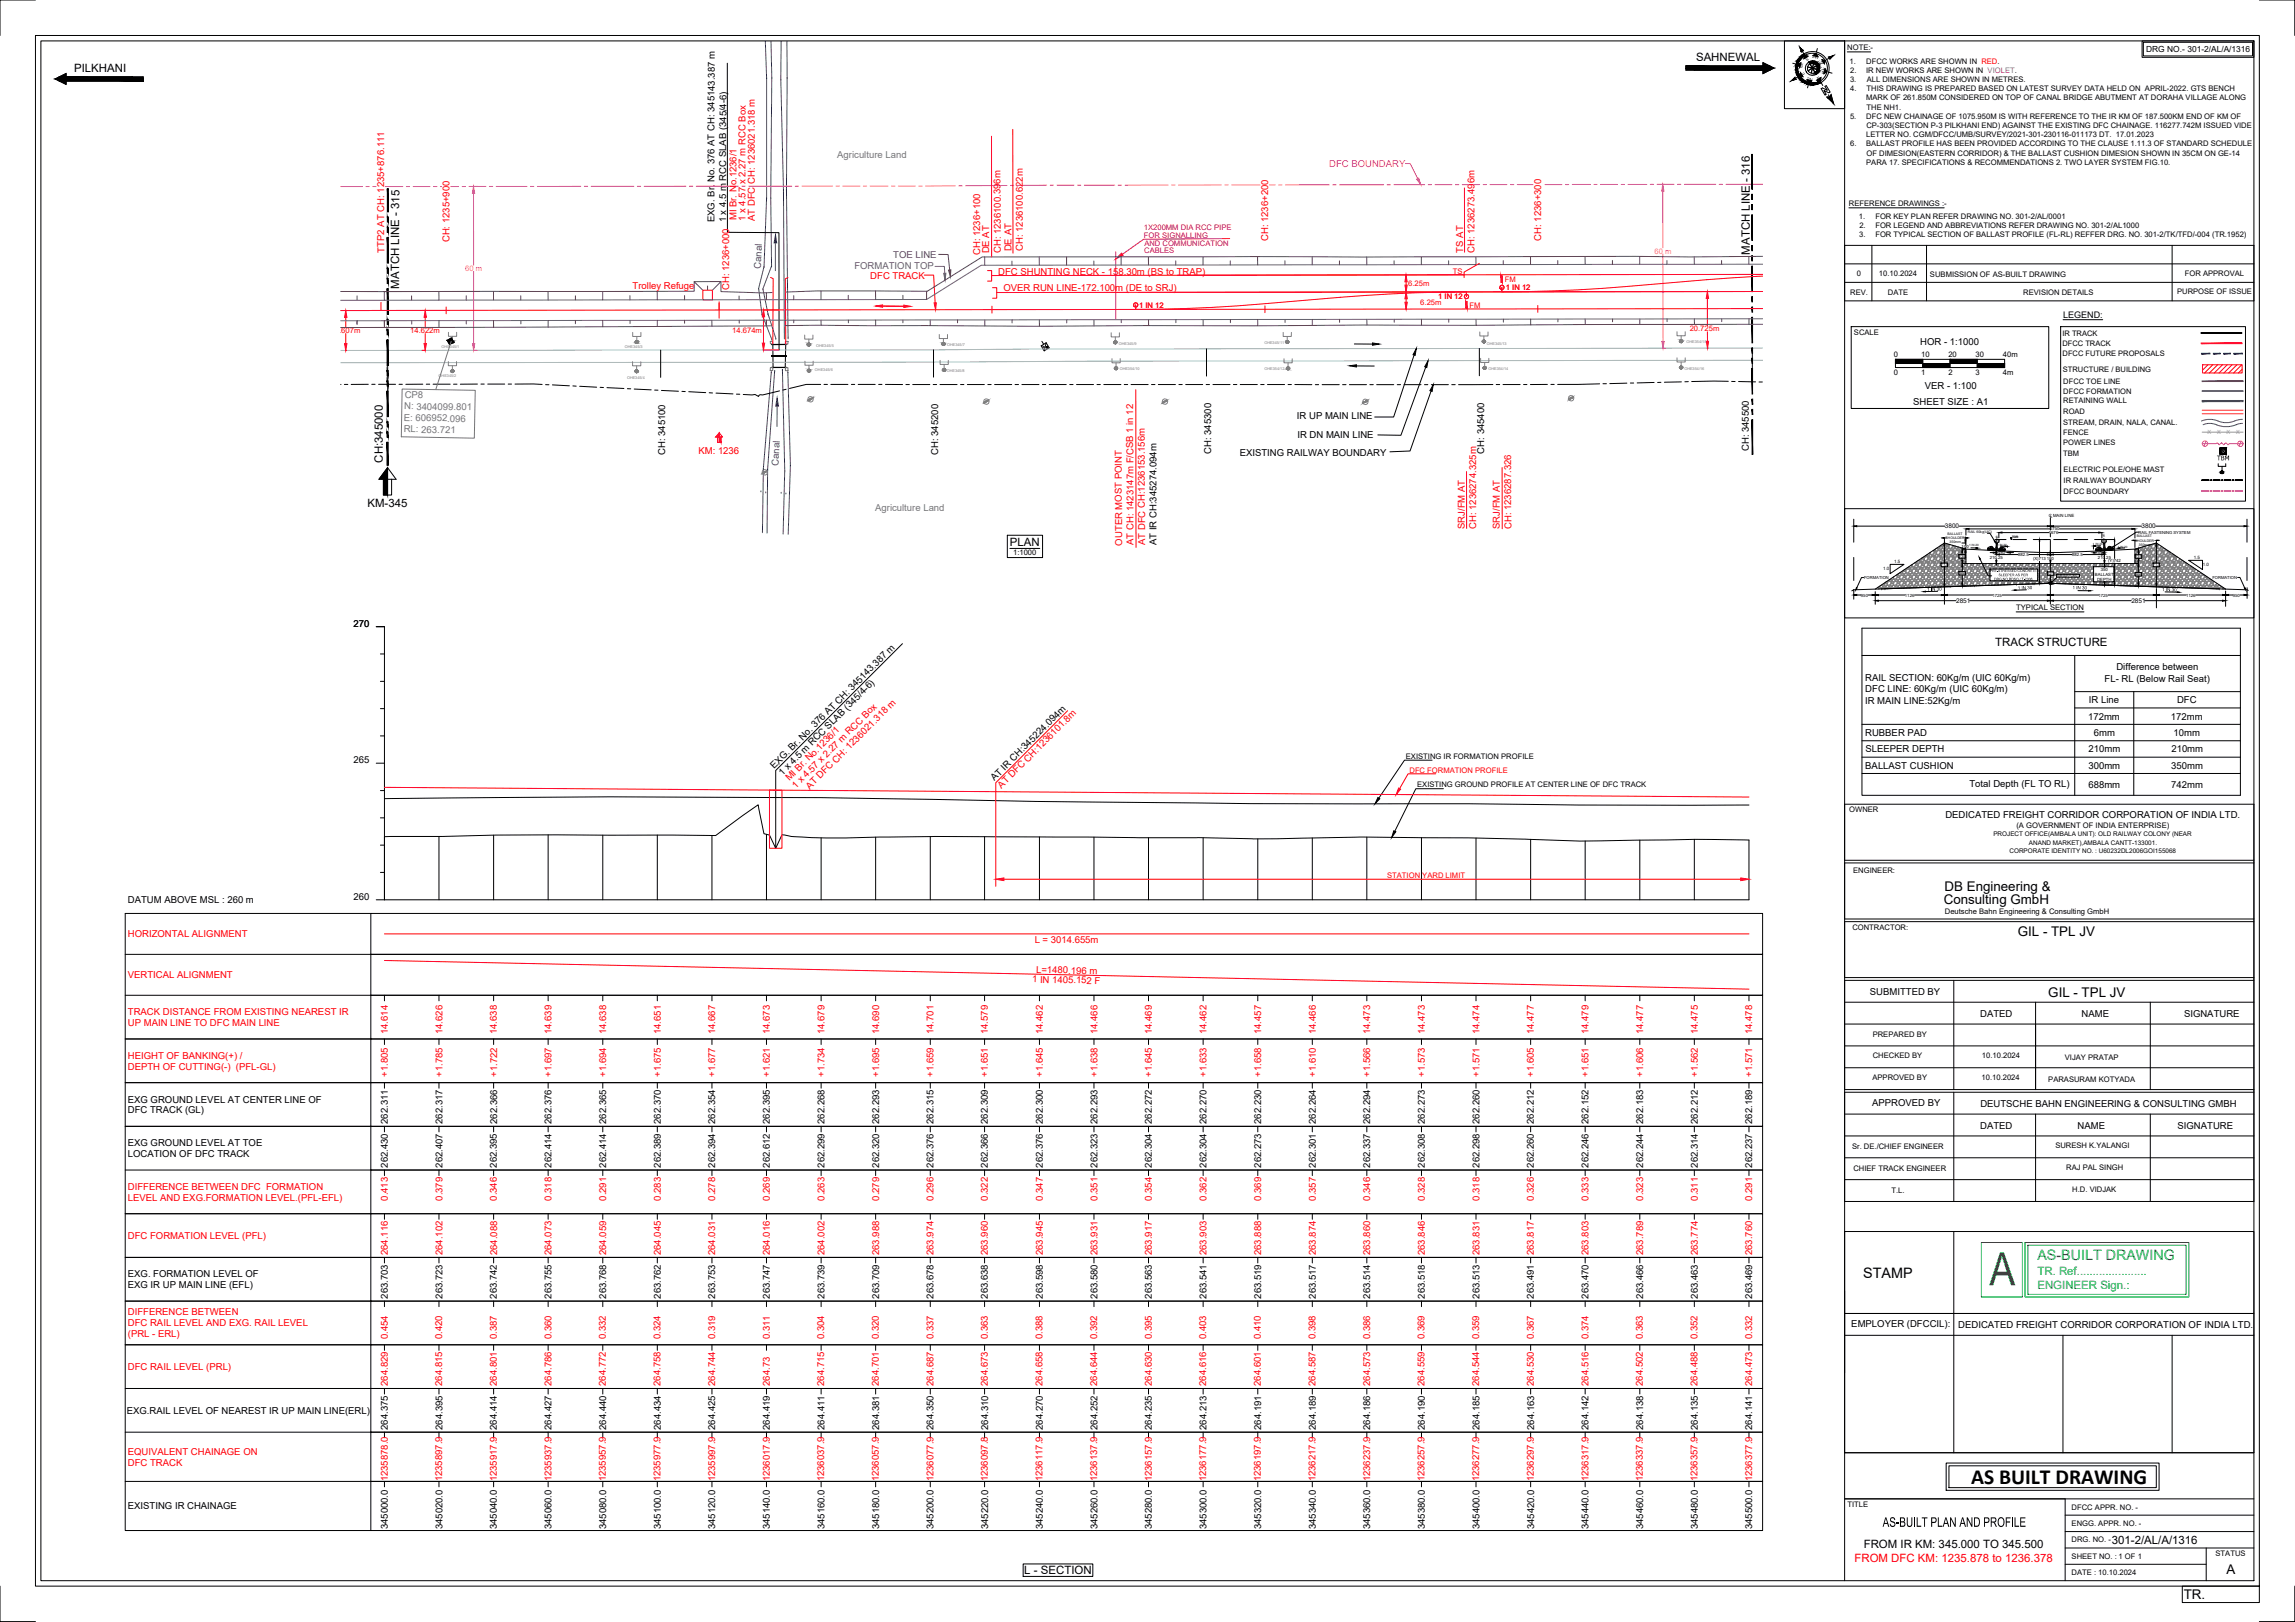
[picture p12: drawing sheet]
<svg xmlns="http://www.w3.org/2000/svg" width="841mm" height="594mm" viewBox="0 0 841 594" stroke-linecap="round" stroke-linejoin="round" font-family="sans-serif">
<defs><g id="words">
<text font-size="18.7" fill="#00b800" x="729" y="470.7">A</text>
<text font-size="7.9" x="722.3" y="543.6">AS BUILT DRAWING</text>
<text font-size="5.5" x="689.9" y="559.2">AS-BUILT PLAN AND PROFILE</text>
<text font-size="5.3" x="682.8" y="468.2">STAMP</text>
<text font-size="5.2" fill="#00b800" x="746.6" y="461.5">AS-BUILT DRAWING</text>
<g font-size="4.9">
<text x="712.6" y="326.2">DB Engineering &amp;</text>
<text x="712.3" y="331">Consulting GmbH</text>
<text x="739.4" y="342.7">GIL - TPL JV</text>
<text x="750.6" y="365">GIL - TPL JV</text>
<text x="815.9" y="576.7">A</text>
<text x="800.2" y="585.6">TR.</text>
</g>
<g font-size="4.2">
<text x="621.5" y="22.2">SAHNEWAL</text>
<text x="27.2" y="26.2">PILKHANI</text>
<text x="641.2" y="93.2" transform="rotate(-90 641.2 93.2)">MATCH LINE - 316</text>
<text x="146.3" y="105.7" transform="rotate(-90 146.3 105.7)">MATCH LINE - 315</text>
<text x="140.3" y="169.5" transform="rotate(-90 140.3 169.5)">CH:345000</text>
<text x="134.7" y="185.8">KM-345</text>
<text x="370.1" y="200">PLAN</text>
<text x="731.1" y="236.6">TRACK STRUCTURE</text>
<text x="683" y="567">FROM IR KM: 345.000 TO 345.500</text>
<text x="773.9" y="565.6">301-2/AL/A/1316</text>
<text x="375.4" y="576.6">L - SECTION</text>
</g>
<g font-size="4.2" fill="#00b800">
<text x="746.6" y="466.9">TR. Ref......................</text>
<text x="746.6" y="472.2">ENGINEER Sign.:</text>
</g>
<text font-size="4.2" fill="#f00" x="679.6" y="572.1">FROM DFC KM: 1235.878 to 1236.378</text>
<g font-size="3.5" fill="#767676">
<text x="306.8" y="58">Agriculture Land</text>
<text x="148.1" y="149.9" transform="rotate(1 148.1 149.9)">N: 3404099.801</text>
<text x="148.3" y="145.8" transform="rotate(1 148.3 145.8)">CP8</text>
<text x="148" y="154.1" transform="rotate(1 148 154.1)">E: 606952.096</text>
<text x="148" y="158.3" transform="rotate(1 148 158.3)">RL: 263.721</text>
<text x="320.7" y="187">Agriculture Land</text>
</g>
<text font-size="3.5" fill="#f0f" x="487.1" y="61.1">DFC BOUNDARY</text>
<g font-size="3.5">
<text x="261.8" y="81.4" transform="rotate(-90 261.8 81.4)">EXG. Br. No. 376 AT CH: 345143.387 m</text>
<text x="266.1" y="81.5" transform="rotate(-90 266.1 81.5)">1 x 4.5 m RCC SLAB (345/4-6)</text>
<text x="381" y="128.1">L</text>
<text x="703.7" y="126.3">HOR - 1:1000</text>
<text x="705.4" y="142.3">VER - 1:100</text>
<text x="701.1" y="148.5">SHEET SIZE : A1</text>
<text x="475.3" y="153.5">IR UP MAIN LINE</text>
<text x="475.4" y="160.3">IR DN MAIN LINE</text>
<text x="243.8" y="166.7" transform="rotate(-90 243.8 166.7)">CH: 345100</text>
<text x="343.8" y="166.6" transform="rotate(-90 343.8 166.6)">CH: 345200</text>
<text x="443.9" y="166.2" transform="rotate(-90 443.9 166.2)">CH: 345300</text>
<text x="454.3" y="167">EXISTING RAILWAY BOUNDARY</text>
<text x="543.9" y="166.1" transform="rotate(-90 543.9 166.1)">CH: 345400</text>
<text x="640.8" y="165.3" transform="rotate(-90 640.8 165.3)">CH: 345500</text>
<text x="423.8" y="199.6" transform="rotate(-90 423.8 199.6)">AT IR CH:345274.094m</text>
<text x="129.5" y="229.5">270</text>
<text x="775.6" y="245.5">Difference between</text>
<text x="683.5" y="249.4">RAIL SECTION: 60Kg/m (UIC 60Kg/m)</text>
<text x="771.3" y="249.7">FL- RL (Below Rail Seat)</text>
<text x="683.5" y="257.8">IR MAIN LINE:52Kg/m</text>
<text x="683.6" y="253.6">DFC LINE: 60Kg/m (UIC 60Kg/m)</text>
<text x="765.5" y="257.6">IR Line</text>
<text x="797.8" y="257.6">DFC</text>
<text x="765.2" y="263.6">172mm</text>
<text x="795.6" y="263.6">172mm</text>
<text x="683.5" y="269.5">RUBBER PAD</text>
<text x="767.3" y="269.5">6mm</text>
<text x="796.5" y="269.5">10mm</text>
<text x="683.6" y="275.5">SLEEPER DEPTH</text>
<text x="765.4" y="275.5">210mm</text>
<text x="795.7" y="275.5">210mm</text>
<text x="129.5" y="279.5">265</text>
<text x="283.8" y="281.7" transform="rotate(-45 283.8 281.7)">EXG. Br. No. 376 AT CH: 345143.387 m</text>
<text x="683.6" y="281.6">BALLAST CUSHION</text>
<text x="765.3" y="281.6">300mm</text>
<text x="795.7" y="281.6">350mm</text>
<text x="286.8" y="284.2" transform="rotate(-45 286.8 284.2)">1 x 4.5 m RCC SLAB (345/4-6)</text>
<text x="364.4" y="286.1" transform="rotate(-45 364.4 286.1)">AT IR CH:345224.094m</text>
<text x="721.7" y="288.2">Total Depth (FL TO RL)</text>
<text x="765.3" y="288.5">688mm</text>
<text x="795.7" y="288.5">742mm</text>
<text x="712.9" y="299.7">DEDICATED FREIGHT CORRIDOR CORPORATION OF INDIA LTD.</text>
<text x="129.5" y="329.6">260</text>
<text x="46.9" y="330.8">DATUM ABOVE MSL : 260 m</text>
<text x="685.2" y="364.3">SUBMITTED BY</text>
<text x="725.7" y="372.6">DATED</text>
<text x="762.8" y="372.6">NAME</text>
<text x="800.4" y="372.5">SIGNATURE</text>
<text x="46.9" y="403.8">EXG GROUND LEVEL AT CENTER LINE OF</text>
<text x="46.9" y="407.8">DFC TRACK (GL)</text>
<text x="686.1" y="405.3">APPROVED BY</text>
<text x="725.7" y="405.5">DEUTSCHE BAHN ENGINEERING &amp; CONSULTING GMBH</text>
<text x="142.2" y="411.7" transform="rotate(-90 142.2 411.7)">262.311</text>
<text x="162.1" y="411.7" transform="rotate(-90 162.1 411.7)">262.317</text>
<text x="182.2" y="411.7" transform="rotate(-90 182.2 411.7)">262.366</text>
<text x="202.1" y="411.7" transform="rotate(-90 202.1 411.7)">262.376</text>
<text x="222.1" y="411.7" transform="rotate(-90 222.1 411.7)">262.365</text>
<text x="242.1" y="411.7" transform="rotate(-90 242.1 411.7)">262.370</text>
<text x="262.1" y="411.7" transform="rotate(-90 262.1 411.7)">262.354</text>
<text x="282.2" y="411.7" transform="rotate(-90 282.2 411.7)">262.395</text>
<text x="302.1" y="411.7" transform="rotate(-90 302.1 411.7)">262.268</text>
<text x="322.2" y="411.7" transform="rotate(-90 322.2 411.7)">262.293</text>
<text x="342.1" y="411.7" transform="rotate(-90 342.1 411.7)">262.315</text>
<text x="362" y="411.7" transform="rotate(-90 362 411.7)">262.309</text>
<text x="382.1" y="411.7" transform="rotate(-90 382.1 411.7)">262.300</text>
<text x="402.2" y="411.7" transform="rotate(-90 402.2 411.7)">262.293</text>
<text x="422.1" y="411.7" transform="rotate(-90 422.1 411.7)">262.272</text>
<text x="442.1" y="411.7" transform="rotate(-90 442.1 411.7)">262.270</text>
<text x="462.2" y="411.7" transform="rotate(-90 462.2 411.7)">262.230</text>
<text x="482.2" y="411.7" transform="rotate(-90 482.2 411.7)">262.264</text>
<text x="502.2" y="411.7" transform="rotate(-90 502.2 411.7)">262.294</text>
<text x="522.1" y="411.7" transform="rotate(-90 522.1 411.7)">262.273</text>
<text x="542.2" y="411.7" transform="rotate(-90 542.2 411.7)">262.260</text>
<text x="562.1" y="411.7" transform="rotate(-90 562.1 411.7)">262.212</text>
<text x="582.2" y="411.7" transform="rotate(-90 582.2 411.7)">262.152</text>
<text x="602.1" y="411.7" transform="rotate(-90 602.1 411.7)">262.183</text>
<text x="622.2" y="411.7" transform="rotate(-90 622.2 411.7)">262.212</text>
<text x="642.2" y="411.7" transform="rotate(-90 642.2 411.7)">262.189</text>
<text x="725.7" y="413.5">DATED</text>
<text x="761.3" y="413.5">NAME</text>
<text x="798" y="413.5">SIGNATURE</text>
<text x="46.9" y="419.8">EXG GROUND LEVEL AT TOE</text>
<text x="46.9" y="423.8">LOCATION OF DFC TRACK</text>
<text x="142.2" y="427.7" transform="rotate(-90 142.2 427.7)">262.430</text>
<text x="162.1" y="427.7" transform="rotate(-90 162.1 427.7)">262.407</text>
<text x="182.1" y="427.7" transform="rotate(-90 182.1 427.7)">262.395</text>
<text x="202.1" y="427.7" transform="rotate(-90 202.1 427.7)">262.414</text>
<text x="222.1" y="427.7" transform="rotate(-90 222.1 427.7)">262.414</text>
<text x="242.1" y="427.7" transform="rotate(-90 242.1 427.7)">262.389</text>
<text x="262.1" y="427.7" transform="rotate(-90 262.1 427.7)">262.394</text>
<text x="282.2" y="427.7" transform="rotate(-90 282.2 427.7)">262.612</text>
<text x="302.1" y="427.7" transform="rotate(-90 302.1 427.7)">262.299</text>
<text x="322.2" y="427.7" transform="rotate(-90 322.2 427.7)">262.320</text>
<text x="342.1" y="427.7" transform="rotate(-90 342.1 427.7)">262.376</text>
<text x="362" y="427.7" transform="rotate(-90 362 427.7)">262.366</text>
<text x="382.1" y="427.7" transform="rotate(-90 382.1 427.7)">262.376</text>
<text x="402.2" y="427.7" transform="rotate(-90 402.2 427.7)">262.323</text>
<text x="422.1" y="427.7" transform="rotate(-90 422.1 427.7)">262.304</text>
<text x="442.1" y="427.7" transform="rotate(-90 442.1 427.7)">262.304</text>
<text x="462.2" y="427.7" transform="rotate(-90 462.2 427.7)">262.273</text>
<text x="482.2" y="427.7" transform="rotate(-90 482.2 427.7)">262.301</text>
<text x="502.2" y="427.7" transform="rotate(-90 502.2 427.7)">262.337</text>
<text x="522.1" y="427.7" transform="rotate(-90 522.1 427.7)">262.308</text>
<text x="542.2" y="427.7" transform="rotate(-90 542.2 427.7)">262.298</text>
<text x="562.1" y="427.7" transform="rotate(-90 562.1 427.7)">262.260</text>
<text x="582.2" y="427.7" transform="rotate(-90 582.2 427.7)">262.246</text>
<text x="602.1" y="427.7" transform="rotate(-90 602.1 427.7)">262.244</text>
<text x="622.2" y="427.7" transform="rotate(-90 622.2 427.7)">262.314</text>
<text x="642.2" y="427.7" transform="rotate(-90 642.2 427.7)">262.237</text>
<text x="46.9" y="467.8">EXG. FORMATION LEVEL OF</text>
<text x="46.9" y="471.8">EXG IR UP MAIN LINE (EFL)</text>
<text x="142.2" y="475.7" transform="rotate(-90 142.2 475.7)">263.703</text>
<text x="162.1" y="475.7" transform="rotate(-90 162.1 475.7)">263.723</text>
<text x="182.1" y="475.7" transform="rotate(-90 182.1 475.7)">263.742</text>
<text x="202.1" y="475.7" transform="rotate(-90 202.1 475.7)">263.755</text>
<text x="222.1" y="475.7" transform="rotate(-90 222.1 475.7)">263.768</text>
<text x="242.1" y="475.7" transform="rotate(-90 242.1 475.7)">263.762</text>
<text x="262.1" y="475.7" transform="rotate(-90 262.1 475.7)">263.753</text>
<text x="282.2" y="475.7" transform="rotate(-90 282.2 475.7)">263.747</text>
<text x="302.1" y="475.7" transform="rotate(-90 302.1 475.7)">263.739</text>
<text x="322.2" y="475.7" transform="rotate(-90 322.2 475.7)">263.709</text>
<text x="342.1" y="475.7" transform="rotate(-90 342.1 475.7)">263.678</text>
<text x="362" y="475.7" transform="rotate(-90 362 475.7)">263.638</text>
<text x="382.1" y="475.7" transform="rotate(-90 382.1 475.7)">263.598</text>
<text x="402.2" y="475.7" transform="rotate(-90 402.2 475.7)">263.580</text>
<text x="422.1" y="475.7" transform="rotate(-90 422.1 475.7)">263.563</text>
<text x="442.1" y="475.7" transform="rotate(-90 442.1 475.7)">263.541</text>
<text x="462.2" y="475.7" transform="rotate(-90 462.2 475.7)">263.519</text>
<text x="482.2" y="475.7" transform="rotate(-90 482.2 475.7)">263.517</text>
<text x="502.2" y="475.7" transform="rotate(-90 502.2 475.7)">263.514</text>
<text x="522.1" y="475.7" transform="rotate(-90 522.1 475.7)">263.518</text>
<text x="542.2" y="475.7" transform="rotate(-90 542.2 475.7)">263.513</text>
<text x="562.1" y="475.7" transform="rotate(-90 562.1 475.7)">263.491</text>
<text x="582.2" y="475.7" transform="rotate(-90 582.2 475.7)">263.470</text>
<text x="602.1" y="475.7" transform="rotate(-90 602.1 475.7)">263.466</text>
<text x="622.2" y="475.7" transform="rotate(-90 622.2 475.7)">263.463</text>
<text x="642.2" y="475.7" transform="rotate(-90 642.2 475.7)">263.469</text>
<text x="678.4" y="486.2">EMPLOYER (DFCCIL):</text>
<text x="717.6" y="486.5">DEDICATED FREIGHT CORRIDOR CORPORATION OF INDIA LTD.</text>
<text x="46.5" y="517.8">EXG.RAIL LEVEL OF NEAREST IR UP MAIN LINE(ERL)</text>
<text x="142.2" y="523.7" transform="rotate(-90 142.2 523.7)">264.375</text>
<text x="162.1" y="523.7" transform="rotate(-90 162.1 523.7)">264.395</text>
<text x="182.1" y="523.7" transform="rotate(-90 182.1 523.7)">264.414</text>
<text x="202.1" y="523.7" transform="rotate(-90 202.1 523.7)">264.427</text>
<text x="222.1" y="523.7" transform="rotate(-90 222.1 523.7)">264.440</text>
<text x="242.1" y="523.7" transform="rotate(-90 242.1 523.7)">264.434</text>
<text x="262.1" y="523.7" transform="rotate(-90 262.1 523.7)">264.425</text>
<text x="282.2" y="523.7" transform="rotate(-90 282.2 523.7)">264.419</text>
<text x="302.1" y="523.7" transform="rotate(-90 302.1 523.7)">264.411</text>
<text x="322.2" y="523.7" transform="rotate(-90 322.2 523.7)">264.381</text>
<text x="342.1" y="523.7" transform="rotate(-90 342.1 523.7)">264.350</text>
<text x="362.2" y="523.7" transform="rotate(-90 362.2 523.7)">264.310</text>
<text x="382.1" y="523.7" transform="rotate(-90 382.1 523.7)">264.270</text>
<text x="402.2" y="523.7" transform="rotate(-90 402.2 523.7)">264.252</text>
<text x="422.1" y="523.7" transform="rotate(-90 422.1 523.7)">264.235</text>
<text x="442.2" y="523.7" transform="rotate(-90 442.2 523.7)">264.213</text>
<text x="462.2" y="523.7" transform="rotate(-90 462.2 523.7)">264.191</text>
<text x="482.2" y="523.7" transform="rotate(-90 482.2 523.7)">264.189</text>
<text x="502.2" y="523.7" transform="rotate(-90 502.2 523.7)">264.186</text>
<text x="522.2" y="523.7" transform="rotate(-90 522.2 523.7)">264.190</text>
<text x="542.2" y="523.7" transform="rotate(-90 542.2 523.7)">264.185</text>
<text x="562.2" y="523.7" transform="rotate(-90 562.2 523.7)">264.163</text>
<text x="582.2" y="523.7" transform="rotate(-90 582.2 523.7)">264.142</text>
<text x="602.1" y="523.7" transform="rotate(-90 602.1 523.7)">264.138</text>
<text x="622.2" y="523.7" transform="rotate(-90 622.2 523.7)">264.135</text>
<text x="642.2" y="523.7" transform="rotate(-90 642.2 523.7)">264.141</text>
<text x="46.9" y="552.8">EXISTING IR CHAINAGE</text>
<text x="142.2" y="560.2" transform="rotate(-90 142.2 560.2)">345000.0</text>
<text x="162.1" y="560.2" transform="rotate(-90 162.1 560.2)">345020.0</text>
<text x="182.1" y="560.2" transform="rotate(-90 182.1 560.2)">345040.0</text>
<text x="202.1" y="560.2" transform="rotate(-90 202.1 560.2)">345060.0</text>
<text x="222.1" y="560.2" transform="rotate(-90 222.1 560.2)">345080.0</text>
<text x="242.1" y="560.2" transform="rotate(-90 242.1 560.2)">345100.0</text>
<text x="262.1" y="560.2" transform="rotate(-90 262.1 560.2)">345120.0</text>
<text x="282.2" y="560.2" transform="rotate(-90 282.2 560.2)">345140.0</text>
<text x="302.1" y="560.2" transform="rotate(-90 302.1 560.2)">345160.0</text>
<text x="322.2" y="560.2" transform="rotate(-90 322.2 560.2)">345180.0</text>
<text x="342.1" y="560.2" transform="rotate(-90 342.1 560.2)">345200.0</text>
<text x="362.2" y="560.2" transform="rotate(-90 362.2 560.2)">345220.0</text>
<text x="382.1" y="560.2" transform="rotate(-90 382.1 560.2)">345240.0</text>
<text x="402.2" y="560.2" transform="rotate(-90 402.2 560.2)">345260.0</text>
<text x="422.1" y="560.2" transform="rotate(-90 422.1 560.2)">345280.0</text>
<text x="442.2" y="560.2" transform="rotate(-90 442.2 560.2)">345300.0</text>
<text x="462.2" y="560.2" transform="rotate(-90 462.2 560.2)">345320.0</text>
<text x="482.2" y="560.2" transform="rotate(-90 482.2 560.2)">345340.0</text>
<text x="502.2" y="560.2" transform="rotate(-90 502.2 560.2)">345360.0</text>
<text x="522.2" y="560.2" transform="rotate(-90 522.2 560.2)">345380.0</text>
<text x="542.2" y="560.2" transform="rotate(-90 542.2 560.2)">345400.0</text>
<text x="562.2" y="560.2" transform="rotate(-90 562.2 560.2)">345420.0</text>
<text x="582.2" y="560.2" transform="rotate(-90 582.2 560.2)">345440.0</text>
<text x="602.1" y="560.2" transform="rotate(-90 602.1 560.2)">345460.0</text>
<text x="622.2" y="560.2" transform="rotate(-90 622.2 560.2)">345480.0</text>
<text x="642.2" y="560.2" transform="rotate(-90 642.2 560.2)">345500.0</text>
</g>
<g font-size="3.5" fill="#f00">
<text x="269.9" y="80.7" transform="rotate(-90 269.9 80.7)">MI Br. No.1236/1</text>
<text x="273.2" y="80.9" transform="rotate(-90 273.2 80.9)">1 x 4.57 x 2.27 m RCC Box</text>
<text x="276.6" y="81" transform="rotate(-90 276.6 81)">AT DFC CH: 1236021.318 m</text>
<text x="164.7" y="88.8" transform="rotate(-90 164.7 88.8)">CH: 1235+900</text>
<text x="464.7" y="88.3" transform="rotate(-90 464.7 88.3)">CH: 1236+200</text>
<text x="564.8" y="88.2" transform="rotate(-90 564.8 88.2)">CH: 1236+300</text>
<text x="140.8" y="92.5" transform="rotate(-90 140.8 92.5)">TTP2 AT CH: 1235+876.111</text>
<text x="359.2" y="93.5" transform="rotate(-90 359.2 93.5)">CH: 1236+100</text>
<text x="362.5" y="92.8" transform="rotate(-90 362.5 92.8)">DE AT</text>
<text x="366.7" y="92.8" transform="rotate(-90 366.7 92.8)">CH: 1236100.396m</text>
<text x="370.6" y="92.1" transform="rotate(-90 370.6 92.1)">DE AT</text>
<text x="374.9" y="92" transform="rotate(-90 374.9 92)">CH: 1236100.622m</text>
<text x="536.2" y="92.5" transform="rotate(-90 536.2 92.5)">TS AT</text>
<text x="540.4" y="92.6" transform="rotate(-90 540.4 92.6)">CH: 1236273.496m</text>
<text x="365.8" y="100.6">DFC SHUNTING NECK - 158.30m (BS to TRAP)</text>
<text x="231.8" y="105.8">Trolley Refuge</text>
<text x="267.2" y="106.3" transform="rotate(-90 267.2 106.3)">CH: 1236+000</text>
<text x="318.9" y="102">DFC TRACK</text>
<text x="367.7" y="106.6">OVER RUN LINE-172.100m (DE to SRJ)</text>
<text x="255.9" y="166.2">KM: 1236</text>
<text x="536.7" y="193.8" transform="rotate(-90 536.7 193.8)">SRJ/FM AT</text>
<text x="541" y="193.8" transform="rotate(-90 541 193.8)">CH: 1236274.325m</text>
<text x="549.6" y="193.8" transform="rotate(-90 549.6 193.8)">SRJ/FM AT</text>
<text x="553.8" y="193.8" transform="rotate(-90 553.8 193.8)">CH: 1236287.326</text>
<text x="411.2" y="199.8" transform="rotate(-90 411.2 199.8)">OUTER MOST POINT</text>
<text x="415.4" y="199.6" transform="rotate(-90 415.4 199.6)">AT CH: 1423147m F/CSB 1 in 12</text>
<text x="419.6" y="199.6" transform="rotate(-90 419.6 199.6)">AT DFC CH:1236153.156m</text>
<text x="289.3" y="286.2" transform="rotate(-45 289.3 286.2)">MI Br. No.1236/1</text>
<text x="291.6" y="289" transform="rotate(-45 291.6 289)">1 x 4.57 x 2.27 m RCC Box</text>
<text x="296.8" y="289.3" transform="rotate(-45 296.8 289.3)">AT DFC CH: 1236021.318 m</text>
<text x="367" y="288.9" transform="rotate(-45 367 288.9)">AT DFC CH:1236101.8m</text>
<text x="46.9" y="343.3">HORIZONTAL ALIGNMENT</text>
<text x="379.2" y="345.3">L = 3014.655m</text>
<text x="46.9" y="358.3">VERTICAL ALIGNMENT</text>
<text x="378.2" y="359.8" transform="rotate(1 378.2 359.8)">1 IN 1405.152 F</text>
<text x="379.7" y="356.3" transform="rotate(1 379.7 356.3)">L=1480.196 m</text>
<text x="46.9" y="371.8">TRACK DISTANCE FROM EXISTING NEAREST IR</text>
<text x="46.9" y="375.8">UP MAIN LINE TO DFC MAIN LINE</text>
<text x="142.2" y="378.8" transform="rotate(-90 142.2 378.8)">14.614</text>
<text x="162.1" y="378.8" transform="rotate(-90 162.1 378.8)">14.626</text>
<text x="182.1" y="378.8" transform="rotate(-90 182.1 378.8)">14.638</text>
<text x="202.1" y="378.8" transform="rotate(-90 202.1 378.8)">14.639</text>
<text x="222.1" y="378.8" transform="rotate(-90 222.1 378.8)">14.638</text>
<text x="242.1" y="378.8" transform="rotate(-90 242.1 378.8)">14.651</text>
<text x="262.1" y="378.8" transform="rotate(-90 262.1 378.8)">14.667</text>
<text x="282.2" y="378.8" transform="rotate(-90 282.2 378.8)">14.673</text>
<text x="302.1" y="378.8" transform="rotate(-90 302.1 378.8)">14.679</text>
<text x="322.2" y="378.8" transform="rotate(-90 322.2 378.8)">14.690</text>
<text x="342.1" y="378.8" transform="rotate(-90 342.1 378.8)">14.701</text>
<text x="362" y="378.8" transform="rotate(-90 362 378.8)">14.579</text>
<text x="382.1" y="378.8" transform="rotate(-90 382.1 378.8)">14.462</text>
<text x="402.2" y="378.8" transform="rotate(-90 402.2 378.8)">14.466</text>
<text x="422.1" y="378.8" transform="rotate(-90 422.1 378.8)">14.469</text>
<text x="442.1" y="378.8" transform="rotate(-90 442.1 378.8)">14.462</text>
<text x="462.2" y="378.8" transform="rotate(-90 462.2 378.8)">14.457</text>
<text x="482.2" y="378.8" transform="rotate(-90 482.2 378.8)">14.466</text>
<text x="502.2" y="378.8" transform="rotate(-90 502.2 378.8)">14.473</text>
<text x="522.1" y="378.8" transform="rotate(-90 522.1 378.8)">14.473</text>
<text x="542.2" y="378.8" transform="rotate(-90 542.2 378.8)">14.474</text>
<text x="562.1" y="378.8" transform="rotate(-90 562.1 378.8)">14.477</text>
<text x="582.2" y="378.8" transform="rotate(-90 582.2 378.8)">14.479</text>
<text x="602.1" y="378.8" transform="rotate(-90 602.1 378.8)">14.477</text>
<text x="622.2" y="378.8" transform="rotate(-90 622.2 378.8)">14.475</text>
<text x="642.2" y="378.8" transform="rotate(-90 642.2 378.8)">14.478</text>
<text x="46.9" y="387.8">HEIGHT OF BANKING(+) /</text>
<text x="46.9" y="391.8">DEPTH OF CUTTING(-) (PFL-GL)</text>
<text x="142.2" y="394.3" transform="rotate(-90 142.2 394.3)">+1.805</text>
<text x="162.1" y="394.3" transform="rotate(-90 162.1 394.3)">+1.785</text>
<text x="182.2" y="394.3" transform="rotate(-90 182.2 394.3)">+1.722</text>
<text x="202.1" y="394.3" transform="rotate(-90 202.1 394.3)">+1.697</text>
<text x="222.1" y="394.3" transform="rotate(-90 222.1 394.3)">+1.694</text>
<text x="242.1" y="394.3" transform="rotate(-90 242.1 394.3)">+1.675</text>
<text x="262.1" y="394.3" transform="rotate(-90 262.1 394.3)">+1.677</text>
<text x="282.2" y="394.3" transform="rotate(-90 282.2 394.3)">+1.621</text>
<text x="302.1" y="394.3" transform="rotate(-90 302.1 394.3)">+1.734</text>
<text x="322.2" y="394.3" transform="rotate(-90 322.2 394.3)">+1.695</text>
<text x="342.1" y="394.3" transform="rotate(-90 342.1 394.3)">+1.659</text>
<text x="362" y="394.3" transform="rotate(-90 362 394.3)">+1.651</text>
<text x="382.1" y="394.3" transform="rotate(-90 382.1 394.3)">+1.645</text>
<text x="402.2" y="394.3" transform="rotate(-90 402.2 394.3)">+1.638</text>
<text x="422.1" y="394.3" transform="rotate(-90 422.1 394.3)">+1.645</text>
<text x="442.1" y="394.3" transform="rotate(-90 442.1 394.3)">+1.633</text>
<text x="462.2" y="394.3" transform="rotate(-90 462.2 394.3)">+1.658</text>
<text x="482.2" y="394.3" transform="rotate(-90 482.2 394.3)">+1.610</text>
<text x="502.2" y="394.3" transform="rotate(-90 502.2 394.3)">+1.566</text>
<text x="522.1" y="394.3" transform="rotate(-90 522.1 394.3)">+1.573</text>
<text x="542.2" y="394.3" transform="rotate(-90 542.2 394.3)">+1.571</text>
<text x="562.1" y="394.3" transform="rotate(-90 562.1 394.3)">+1.605</text>
<text x="582.2" y="394.3" transform="rotate(-90 582.2 394.3)">+1.651</text>
<text x="602.1" y="394.3" transform="rotate(-90 602.1 394.3)">+1.606</text>
<text x="622.2" y="394.3" transform="rotate(-90 622.2 394.3)">+1.562</text>
<text x="642.2" y="394.3" transform="rotate(-90 642.2 394.3)">+1.571</text>
<text x="46.9" y="435.8">DIFFERENCE BETWEEN DFC FORMATION</text>
<text x="46.9" y="439.8">LEVEL AND EXG.FORMATION LEVEL.(PFL-EFL)</text>
<text x="142.2" y="439.8" transform="rotate(-90 142.2 439.8)">0.413</text>
<text x="162.1" y="439.8" transform="rotate(-90 162.1 439.8)">0.379</text>
<text x="182.1" y="439.8" transform="rotate(-90 182.1 439.8)">0.346</text>
<text x="202.1" y="439.8" transform="rotate(-90 202.1 439.8)">0.318</text>
<text x="222.1" y="439.8" transform="rotate(-90 222.1 439.8)">0.291</text>
<text x="242.1" y="439.8" transform="rotate(-90 242.1 439.8)">0.283</text>
<text x="262.1" y="439.8" transform="rotate(-90 262.1 439.8)">0.278</text>
<text x="282.2" y="439.8" transform="rotate(-90 282.2 439.8)">0.269</text>
<text x="302.1" y="439.8" transform="rotate(-90 302.1 439.8)">0.263</text>
<text x="322.2" y="439.8" transform="rotate(-90 322.2 439.8)">0.279</text>
<text x="342.1" y="439.8" transform="rotate(-90 342.1 439.8)">0.296</text>
<text x="362" y="439.8" transform="rotate(-90 362 439.8)">0.322</text>
<text x="382.1" y="439.8" transform="rotate(-90 382.1 439.8)">0.347</text>
<text x="402.2" y="439.8" transform="rotate(-90 402.2 439.8)">0.351</text>
<text x="422.1" y="439.8" transform="rotate(-90 422.1 439.8)">0.354</text>
<text x="442.1" y="439.8" transform="rotate(-90 442.1 439.8)">0.362</text>
<text x="462.2" y="439.8" transform="rotate(-90 462.2 439.8)">0.369</text>
<text x="482.2" y="439.8" transform="rotate(-90 482.2 439.8)">0.357</text>
<text x="502.2" y="439.8" transform="rotate(-90 502.2 439.8)">0.346</text>
<text x="522.1" y="439.8" transform="rotate(-90 522.1 439.8)">0.328</text>
<text x="542.2" y="439.8" transform="rotate(-90 542.2 439.8)">0.318</text>
<text x="562.1" y="439.8" transform="rotate(-90 562.1 439.8)">0.326</text>
<text x="582.2" y="439.8" transform="rotate(-90 582.2 439.8)">0.333</text>
<text x="602.1" y="439.8" transform="rotate(-90 602.1 439.8)">0.323</text>
<text x="622.2" y="439.8" transform="rotate(-90 622.2 439.8)">0.311</text>
<text x="642.2" y="439.8" transform="rotate(-90 642.2 439.8)">0.291</text>
<text x="46.9" y="453.8">DFC FORMATION LEVEL (PFL)</text>
<text x="142.2" y="459.7" transform="rotate(-90 142.2 459.7)">264.116</text>
<text x="162.1" y="459.7" transform="rotate(-90 162.1 459.7)">264.102</text>
<text x="182.2" y="459.7" transform="rotate(-90 182.2 459.7)">264.088</text>
<text x="202.1" y="459.7" transform="rotate(-90 202.1 459.7)">264.073</text>
<text x="222.1" y="459.7" transform="rotate(-90 222.1 459.7)">264.059</text>
<text x="242.1" y="459.7" transform="rotate(-90 242.1 459.7)">264.045</text>
<text x="262.1" y="459.7" transform="rotate(-90 262.1 459.7)">264.031</text>
<text x="282.2" y="459.7" transform="rotate(-90 282.2 459.7)">264.016</text>
<text x="302.1" y="459.7" transform="rotate(-90 302.1 459.7)">264.002</text>
<text x="322.2" y="459.7" transform="rotate(-90 322.2 459.7)">263.988</text>
<text x="342.1" y="459.7" transform="rotate(-90 342.1 459.7)">263.974</text>
<text x="362" y="459.7" transform="rotate(-90 362 459.7)">263.960</text>
<text x="382.1" y="459.7" transform="rotate(-90 382.1 459.7)">263.945</text>
<text x="402.2" y="459.7" transform="rotate(-90 402.2 459.7)">263.931</text>
<text x="422.1" y="459.7" transform="rotate(-90 422.1 459.7)">263.917</text>
<text x="442.1" y="459.7" transform="rotate(-90 442.1 459.7)">263.903</text>
<text x="462.2" y="459.7" transform="rotate(-90 462.2 459.7)">263.888</text>
<text x="482.2" y="459.7" transform="rotate(-90 482.2 459.7)">263.874</text>
<text x="502.2" y="459.7" transform="rotate(-90 502.2 459.7)">263.860</text>
<text x="522.1" y="459.7" transform="rotate(-90 522.1 459.7)">263.846</text>
<text x="542.2" y="459.7" transform="rotate(-90 542.2 459.7)">263.831</text>
<text x="562.1" y="459.7" transform="rotate(-90 562.1 459.7)">263.817</text>
<text x="582.2" y="459.7" transform="rotate(-90 582.2 459.7)">263.803</text>
<text x="602.1" y="459.7" transform="rotate(-90 602.1 459.7)">263.789</text>
<text x="622.2" y="459.7" transform="rotate(-90 622.2 459.7)">263.774</text>
<text x="642.2" y="459.7" transform="rotate(-90 642.2 459.7)">263.760</text>
<text x="46.9" y="481.8">DIFFERENCE BETWEEN</text>
<text x="46.9" y="485.8">DFC RAIL LEVEL AND EXG. RAIL LEVEL</text>
<text x="46.9" y="489.8">(PRL - ERL)</text>
<text x="142.2" y="490.6" transform="rotate(-90 142.2 490.6)">0.454</text>
<text x="162.1" y="490.6" transform="rotate(-90 162.1 490.6)">0.420</text>
<text x="182" y="490.6" transform="rotate(-90 182 490.6)">0.387</text>
<text x="202.1" y="490.6" transform="rotate(-90 202.1 490.6)">0.360</text>
<text x="222" y="490.6" transform="rotate(-90 222 490.6)">0.332</text>
<text x="242.1" y="490.6" transform="rotate(-90 242.1 490.6)">0.324</text>
<text x="262" y="490.6" transform="rotate(-90 262 490.6)">0.319</text>
<text x="282.1" y="490.6" transform="rotate(-90 282.1 490.6)">0.311</text>
<text x="302" y="490.6" transform="rotate(-90 302 490.6)">0.304</text>
<text x="322" y="490.6" transform="rotate(-90 322 490.6)">0.320</text>
<text x="342.1" y="490.6" transform="rotate(-90 342.1 490.6)">0.337</text>
<text x="361.9" y="490.6" transform="rotate(-90 361.9 490.6)">0.363</text>
<text x="382.1" y="490.6" transform="rotate(-90 382.1 490.6)">0.388</text>
<text x="402" y="490.6" transform="rotate(-90 402 490.6)">0.392</text>
<text x="422.1" y="490.6" transform="rotate(-90 422.1 490.6)">0.395</text>
<text x="442" y="490.6" transform="rotate(-90 442 490.6)">0.403</text>
<text x="462.1" y="490.6" transform="rotate(-90 462.1 490.6)">0.410</text>
<text x="482" y="490.6" transform="rotate(-90 482 490.6)">0.398</text>
<text x="502.1" y="490.6" transform="rotate(-90 502.1 490.6)">0.386</text>
<text x="522.1" y="490.6" transform="rotate(-90 522.1 490.6)">0.369</text>
<text x="542.1" y="490.6" transform="rotate(-90 542.1 490.6)">0.359</text>
<text x="562.1" y="490.6" transform="rotate(-90 562.1 490.6)">0.367</text>
<text x="582.1" y="490.6" transform="rotate(-90 582.1 490.6)">0.374</text>
<text x="602.1" y="490.6" transform="rotate(-90 602.1 490.6)">0.363</text>
<text x="622.1" y="490.6" transform="rotate(-90 622.1 490.6)">0.352</text>
<text x="642.1" y="490.6" transform="rotate(-90 642.1 490.6)">0.332</text>
<text x="46.9" y="501.8">DFC RAIL LEVEL (PRL)</text>
<text x="142.2" y="507.6" transform="rotate(-90 142.2 507.6)">264.829</text>
<text x="162.1" y="507.6" transform="rotate(-90 162.1 507.6)">264.815</text>
<text x="182" y="507.6" transform="rotate(-90 182 507.6)">264.801</text>
<text x="202.1" y="507.6" transform="rotate(-90 202.1 507.6)">264.786</text>
<text x="222" y="507.6" transform="rotate(-90 222 507.6)">264.772</text>
<text x="242.1" y="507.6" transform="rotate(-90 242.1 507.6)">264.758</text>
<text x="262" y="507.6" transform="rotate(-90 262 507.6)">264.744</text>
<text x="282.1" y="507.6" transform="rotate(-90 282.1 507.6)">264.73</text>
<text x="302" y="507.6" transform="rotate(-90 302 507.6)">264.715</text>
<text x="322" y="507.6" transform="rotate(-90 322 507.6)">264.701</text>
<text x="342.1" y="507.6" transform="rotate(-90 342.1 507.6)">264.687</text>
<text x="361.9" y="507.6" transform="rotate(-90 361.9 507.6)">264.673</text>
<text x="382.1" y="507.6" transform="rotate(-90 382.1 507.6)">264.658</text>
<text x="402" y="507.6" transform="rotate(-90 402 507.6)">264.644</text>
<text x="422.1" y="507.6" transform="rotate(-90 422.1 507.6)">264.630</text>
<text x="442" y="507.6" transform="rotate(-90 442 507.6)">264.616</text>
<text x="462.1" y="507.6" transform="rotate(-90 462.1 507.6)">264.601</text>
<text x="482" y="507.6" transform="rotate(-90 482 507.6)">264.587</text>
<text x="502.1" y="507.6" transform="rotate(-90 502.1 507.6)">264.573</text>
<text x="522.1" y="507.6" transform="rotate(-90 522.1 507.6)">264.559</text>
<text x="542.1" y="507.6" transform="rotate(-90 542.1 507.6)">264.544</text>
<text x="562.1" y="507.6" transform="rotate(-90 562.1 507.6)">264.530</text>
<text x="582.1" y="507.6" transform="rotate(-90 582.1 507.6)">264.516</text>
<text x="602.1" y="507.6" transform="rotate(-90 602.1 507.6)">264.502</text>
<text x="622.1" y="507.6" transform="rotate(-90 622.1 507.6)">264.488</text>
<text x="642.1" y="507.6" transform="rotate(-90 642.1 507.6)">264.473</text>
<text x="46.9" y="532.8">EQUIVALENT CHAINAGE ON</text>
<text x="46.9" y="536.8">DFC TRACK</text>
<text x="142.2" y="542.6" transform="rotate(-90 142.2 542.6)">1235878.0</text>
<text x="162.1" y="542.6" transform="rotate(-90 162.1 542.6)">1235897.9</text>
<text x="182" y="542.6" transform="rotate(-90 182 542.6)">1235917.9</text>
<text x="202.1" y="542.6" transform="rotate(-90 202.1 542.6)">1235937.9</text>
<text x="222" y="542.6" transform="rotate(-90 222 542.6)">1235957.9</text>
<text x="242.1" y="542.6" transform="rotate(-90 242.1 542.6)">1235977.9</text>
<text x="262" y="542.6" transform="rotate(-90 262 542.6)">1235997.9</text>
<text x="282.1" y="542.6" transform="rotate(-90 282.1 542.6)">1236017.9</text>
<text x="302" y="542.6" transform="rotate(-90 302 542.6)">1236037.9</text>
<text x="322" y="542.6" transform="rotate(-90 322 542.6)">1236057.9</text>
<text x="342.1" y="542.6" transform="rotate(-90 342.1 542.6)">1236077.9</text>
<text x="361.9" y="542.6" transform="rotate(-90 361.9 542.6)">1236097.8</text>
<text x="382.1" y="542.6" transform="rotate(-90 382.1 542.6)">1236117.9</text>
<text x="402" y="542.6" transform="rotate(-90 402 542.6)">1236137.9</text>
<text x="422.1" y="542.6" transform="rotate(-90 422.1 542.6)">1236157.9</text>
<text x="442" y="542.6" transform="rotate(-90 442 542.6)">1236177.9</text>
<text x="462.1" y="542.6" transform="rotate(-90 462.1 542.6)">1236197.9</text>
<text x="482" y="542.6" transform="rotate(-90 482 542.6)">1236217.9</text>
<text x="502.1" y="542.6" transform="rotate(-90 502.1 542.6)">1236237.9</text>
<text x="522.1" y="542.6" transform="rotate(-90 522.1 542.6)">1236257.9</text>
<text x="542.1" y="542.6" transform="rotate(-90 542.1 542.6)">1236277.9</text>
<text x="562.1" y="542.6" transform="rotate(-90 562.1 542.6)">1236297.9</text>
<text x="582.1" y="542.6" transform="rotate(-90 582.1 542.6)">1236317.9</text>
<text x="602.1" y="542.6" transform="rotate(-90 602.1 542.6)">1236337.9</text>
<text x="622.1" y="542.6" transform="rotate(-90 622.1 542.6)">1236357.9</text>
<text x="642.1" y="542.6" transform="rotate(-90 642.1 542.6)">1236377.9</text>
</g>
<text font-size="3.5" fill="#723956" x="327.3" y="94.4">TOE LINE</text>
<g font-size="3.5" fill="#00f">
<text x="278.8" y="98.4" transform="rotate(-87 278.8 98.4)">Canal</text>
<text x="285.3" y="170.6" transform="rotate(-87 285.3 170.6)">Canal</text>
</g>
<text font-size="3.5" fill="#5d4a95" x="313.1" y="98.6">FORMATION TOP</text>
<text font-size="3.3" x="756" y="116.4">LEGEND:</text>
<text font-size="3.1" x="786.5" y="19.1">DRG NO.- 301-2/AL/A/1316</text>
<g font-size="2.8">
<text x="677" y="18.4">NOTE:-</text>
<text x="677.8" y="23.3">1.</text>
<text x="683.9" y="23.3">DFCC WORKS ARE SHOWN IN RED.</text>
<text x="678" y="26.7">2.</text>
<text x="683.9" y="26.7">IR NEW WORKS ARE SHOWN IN VIOLET.</text>
<text x="678" y="30.1">3.</text>
<text x="678.1" y="33.4">4.</text>
<text x="684" y="33.4">THIS DRAWING IS PREPARED BASED ON LATEST SURVEY DATA HELD ON APRIL-2022. GTS BENCH</text>
<text x="684.1" y="30.1">ALL DIMENSIONS ARE SHOWN IN METRES.</text>
<text x="683.9" y="36.8">MARK OF 261.850M CONSIDERED ON TOP OF CANAL BRIDGE ABUTMENT AT DORAHA VILLAGE ALONG</text>
<text x="684" y="40.1">THE NH1.</text>
<text x="678" y="43.5">5.</text>
<text x="683.9" y="43.5">DFC NEW CHAINAGE OF 1075.950M IS WITH REFERENCE TO THE IR KM OF 187.500KM END OF KM OF</text>
<text x="683.9" y="46.9">CP-303(SECTION P-3 PILKHANI END) AGAINST THE EXISTING DFC CHAINAGE. 116277.742M ISSUED VIDE</text>
<text x="678" y="53.6">6.</text>
<text x="683.9" y="50.2">LETTER NO. CGM/DFCC/UMB/SURVEY/2021-301-230116-011173 DT. 17.01.2023</text>
<text x="683.9" y="53.6">BALLAST PROFILE HAS BEEN PROVIDED ACCORDING TO THE CLAUSE 1.11.3 OF STANDARD SCHEDULE</text>
<text x="684" y="57">OF DIMESION(EASTERN CORRIDOR) &amp; THE BALLAST CUSHION DIMESION SHOWN IN 35CM ON GE-14</text>
<text x="683.9" y="60.3">PARA 17. SPECIFICATIONS &amp; RECOMMENDATIONS 2. TWO LAYER SYSTEM FIG.10.</text>
<text x="677.5" y="75.5">REFERENCE DRAWINGS :-</text>
<text x="681.2" y="80.1">1.</text>
<text x="681.4" y="83.5">2.</text>
<text x="687.2" y="80.1">FOR KEY PLAN REFER DRAWING NO. 301-2/AL/0001</text>
<text x="687.2" y="83.5">FOR LEGEND AND ABBREVIATIONS REFER DRAWING NO. 301-2/AL1000</text>
<text x="681.4" y="86.9">3.</text>
<text x="687.2" y="86.9">FOR TYPICAL SECTION OF BALLAST PROFILE (FL-RL) REFFER DRG. NO. 301-2/TK/TFD/-004 (TR.1952)</text>
<text x="680.5" y="101.1">0</text>
<text x="688.6" y="101.1">10.10.2024</text>
<text x="707.3" y="101.3">SUBMISSION OF AS-BUILT DRAWING</text>
<text x="800.7" y="101">FOR APPROVAL</text>
<text x="678" y="107.9">REV.</text>
<text x="691.8" y="107.9">DATE</text>
<text x="797.8" y="107.8">PURPOSE OF ISSUE</text>
<text x="741.4" y="108.1">REVISION DETAILS</text>
<text x="679.4" y="122.6">SCALE</text>
<text x="755.8" y="123">IR TRACK</text>
<text x="694" y="130.9">0</text>
<text x="704" y="130.9">10</text>
<text x="714" y="130.9">20</text>
<text x="724" y="130.9">30</text>
<text x="734" y="130.9">40m</text>
<text x="755.8" y="126.6">DFCC TRACK</text>
<text x="755.9" y="130.4">DFCC FUTURE PROPOSALS</text>
<text x="694" y="137.4">0</text>
<text x="704" y="137.4">1</text>
<text x="714" y="137.4">2</text>
<text x="724" y="137.4">3</text>
<text x="734" y="137.4">4m</text>
<text x="755.9" y="136.2">STRUCTURE / BUILDING</text>
<text x="756.1" y="140.5">DFCC TOE LINE</text>
<text x="756.1" y="144.1">DFCC FORMATION</text>
<text x="756.1" y="147.8">RETAINING WALL</text>
<text x="756.1" y="151.8">ROAD</text>
<text x="756.1" y="155.7">STREAM, DRAIN, NALA, CANAL.</text>
<text x="756.1" y="159.3">FENCE</text>
<text x="756.1" y="167">TBM</text>
<text x="756.1" y="162.9">POWER LINES</text>
<text x="756.2" y="172.8">ELECTRIC POLE/OHE MAST</text>
<text x="812.5" y="168.6">TBM</text>
<text x="756.2" y="177">IR RAILWAY BOUNDARY</text>
<text x="756.2" y="180.9">DFCC BOUNDARY</text>
<text x="371.3" y="203.3">1:1000</text>
<text x="738.8" y="223.5">TYPICAL SECTION</text>
<text x="515.2" y="278">EXISTING IR FORMATION PROFILE</text>
<text x="519.3" y="288.4">EXISTING GROUND PROFILE AT CENTER LINE OF DFC TRACK</text>
<text x="677.7" y="297.4">OWNER</text>
<text x="738.9" y="303.3">(A GOVERNMENT OF INDIA ENTERPRISE)</text>
<text x="679.1" y="319.9">ENGINEER:</text>
<text x="712.7" y="334.9">Deutsche Bahn Engineering &amp; Consulting GmbH</text>
<text x="678.8" y="340.6">CONTRACTOR:</text>
<text x="686.3" y="380">PREPARED BY</text>
<text x="686.3" y="387.5">CHECKED BY</text>
<text x="726.3" y="387.5">10.10.2024</text>
<text x="756.7" y="388.1">VIJAY PRATAP</text>
<text x="686.2" y="395.5">APPROVED BY</text>
<text x="726.2" y="395.5">10.10.2024</text>
<text x="750.6" y="396.1">PARASURAM KOTYADA</text>
<text x="678.7" y="420.8">Sr. DE./CHIEF ENGINEER</text>
<text x="753.2" y="420.5">SURESH K.YALANGI</text>
<text x="679.2" y="428.8">CHIEF TRACK ENGINEER</text>
<text x="757.2" y="428.5">RAJ PAL SINGH</text>
<text x="693.2" y="437">T.L.</text>
<text x="759.4" y="436.5">H.D. VIDJAK</text>
<text x="677" y="551.9">TITLE</text>
<text x="759.2" y="553">DFCC APPR. NO. -</text>
<text x="759.2" y="559">ENGG. APPR. NO. -</text>
<text x="759.2" y="564.9">DRG. NO. -</text>
<text x="811.9" y="569.9">STATUS</text>
<text x="759.2" y="570.9">SHEET NO. : 1 OF 1</text>
<text x="759.2" y="577">DATE : 10.10.2024</text>
</g>
<g font-size="2.8" fill="#b8005c">
<text x="419.2" y="84.1">1X200MM DIA RCC PIPE</text>
<text x="419.2" y="87.1">FOR SIGNALLING</text>
<text x="419.3" y="92.8">CABLES</text>
<text x="419.4" y="90.1">AND COMMUNICATION</text>
</g>
<g font-size="2.8" fill="#f0f">
<text x="606.3" y="92.9">60 m</text>
<text x="170.5" y="99.3">60 m</text>
</g>
<g font-size="2.8" fill="#f00">
<text x="532.4" y="100.3">TS</text>
<text x="516.1" y="104.8">6.25m</text>
<text x="551.4" y="103.4">FM</text>
<text x="551.9" y="106.1">1 IN 12</text>
<text x="417.4" y="112.8">1 IN 12</text>
<text x="520.5" y="111.8">6.25m</text>
<text x="527" y="109.7">1 IN 12</text>
<text x="538.5" y="112.8">FM</text>
<text x="121.2" y="122">14.607m</text>
<text x="150.3" y="122">14.622m</text>
<text x="268.4" y="122">14.674m</text>
<text x="619.2" y="121.4">20.725m</text>
<text x="516.5" y="283">DFC FORMATION PROFILE</text>
<text x="508.3" y="321.4">STATION YARD LIMIT</text>
</g>
<g font-size="2.4">
<text x="712.7" y="193.5">3800</text>
<text x="784.8" y="193.5">3800</text>
<text x="716.8" y="220.9">2851</text>
<text x="781" y="220.9">2851</text>
</g>
<g font-size="2.3">
<text x="730.5" y="306.3">PROJECT OFFICE(AMBALA UNIT): OLD RAILWAY COLONY (NEAR</text>
<text x="743.5" y="309.4">ANAND MARKET),AMBALA CANTT-133001.</text>
<text x="736.4" y="312.5">CORPORATE IDENTITY NO. : U60232DL2006GOI155068</text>
</g>
<g font-size="2.1" fill="#989898">
<text x="809" y="159">X</text>
<text x="812.5" y="159">X</text>
<text x="816" y="159">X</text>
<text x="819.5" y="159">X</text>
</g>
<g font-size="1.8">
<text x="739.4" y="215.9" transform="rotate(-1 739.4 215.9)">1 IN 30</text>
<text x="759.5" y="215.8" transform="rotate(1 759.5 215.8)">1 IN 30</text>
<text x="706.2" y="216.5" transform="rotate(-1 706.2 216.5)">1 IN 30</text>
<text x="792.3" y="216.5" transform="rotate(1 792.3 216.5)">1 IN 30</text>
</g>
<g font-size="1.7">
<text x="662.3" y="21" transform="rotate(149 662.3 21)">S</text>
<text x="663.9" y="21.1" transform="rotate(14 663.9 21.1)">SW</text>
<text x="667" y="22.5" transform="rotate(60 667 22.5)">W</text>
<text x="660.4" y="25" transform="rotate(-76 660.4 25)">SE</text>
<text x="661.4" y="27.2" transform="rotate(-121 661.4 27.2)">E</text>
<text x="664.3" y="28.8" transform="rotate(-166 664.3 28.8)">NE</text>
<text x="666.5" y="27.9" transform="rotate(148 666.5 27.9)">N</text>
<text x="668.1" y="24.7" transform="rotate(104 668.1 24.7)">NW</text>
<text x="690.1" y="208.7">1.0</text>
<text x="694.1" y="206.2">1.5</text>
<text x="803.9" y="204.6">1.5</text>
<text x="807.3" y="207.1">1.0</text>
</g>
<g font-size="1.6">
<text x="750.9" y="189.2">C</text>
<text x="751.3" y="189.6">LMAIN LINE</text>
<text x="750.8" y="195.6">1676</text>
<text x="751.2" y="194.3">2750</text>
<text x="718.9" y="200.6">100</text>
<text x="732.2" y="202.9">180</text>
<text x="739.5" y="203.7">882.5</text>
<text x="759.3" y="203.7">882.5</text>
<text x="711.2" y="207.5">713</text>
<text x="717.8" y="204.3">235</text>
<text x="729.2" y="204.6">210.25</text>
<text x="745" y="205.1">(X)713</text>
<text x="750" y="204.9">180</text>
<text x="768.8" y="204.6">210.25</text>
<text x="769.9" y="209">350</text>
<text x="772.5" y="205.8">(Y)742</text>
<text x="782.4" y="204.3">235</text>
<text x="788.9" y="207.5">713</text>
<text x="717.8" y="210.7">366</text>
<text x="750.2" y="210.6">321</text>
<text x="767.7" y="210.9">BALLAST</text>
<text x="768.5" y="212.8">DEPTH</text>
<text x="782.3" y="210.9">366</text>
<text x="681.9" y="218.5">950</text>
<text x="698.1" y="218.5">1126</text>
<text x="730.2" y="218.5">1725</text>
<text x="769" y="218.5">1725</text>
<text x="801.1" y="218.5">1126</text>
<text x="818.2" y="218.5">950</text>
</g>
<g font-size="1.5">
<text x="783.7" y="195.5">RAIL FASTENING SYSTEM</text>
<text x="683.1" y="212.1">FORMATION</text>
<text x="810.8" y="212">FORMATION</text>
</g>
<g font-size="1.4" fill="#808080">
<text x="618.1" y="125.8">OHE354/15</text>
<text x="161.8" y="127.4">OHE345/1</text>
<text x="229" y="127.6">OHE345/3</text>
<text x="299" y="127.3">OHE345/5</text>
<text x="347.1" y="126.9">OHE345/7</text>
<text x="410" y="126.4">OHE345/9</text>
<text x="463.3" y="126.1">OHE345/11</text>
<text x="544.8" y="126.3">OHE345/13</text>
<text x="298.7" y="135.8">OHE345/6</text>
<text x="347" y="136.1">OHE345/8</text>
<text x="410.3" y="135.6">OHE354/10</text>
<text x="463.4" y="135.7">OHE354/12</text>
<text x="545.5" y="135.5">OHE354/14</text>
<text x="617.3" y="135.7">OHE354/16</text>
<text x="160.7" y="138.1">OHE345/2</text>
<text x="229.8" y="138.8">OHE345/4</text>
</g>
<g font-size="1.4">
<text x="729.2" y="209.5">PRE-STRESSED CONCRETE</text>
<text x="730.8" y="212.6">DRG.NO.RDSO / T-7008</text>
<text x="732.4" y="211">SLEEPER AS PER</text>
</g>
<g font-size="1.3">
<text x="713" y="197.4">SHOULDER</text>
<text x="713.7" y="196">BALLAST</text>
<text x="721.1" y="195.2">RAIL 60kg(UIC)</text>
<text x="783.1" y="196.8">BALLAST</text>
<text x="714.4" y="199">350mm</text>
<text x="782.4" y="198.4">SHOULDER</text>
<text x="783.8" y="199.9">350mm</text>
<text x="753.7" y="211.3">RIDGE POINT</text>
</g>
<g font-size="1.1">
<text x="731.4" y="197.1">C</text>
<text x="731.6" y="197.2">L</text>
<text x="737.3" y="197.2">TOR</text>
<text x="770.6" y="196.4">C</text>
<text x="770.8" y="196.6">L</text>
<text x="721.6" y="200.2">1 IN 20</text>
<text x="731.9" y="199.9">1 IN 20</text>
<text x="767" y="199.7">1 IN 20</text>
<text x="776.1" y="200.5">1 IN 20</text>
</g>
<text font-size="1" x="768.3" y="202.9">180</text>
</g></defs>
<!-- layer: SURVEY DATA (341 Km - 361 Km)|CANAL TOP -->
<g fill="none" stroke="#00f" stroke-width=".37">
<path d="M280.5 15l.4 13.4v44l-.9 25.2-2 8.1 1.2 9.4 3.6 9.1M288.4 15l-.2 54.5 .6 54.2M280.9 28.4h.1M288.5 28.4h.1M280.9 72.4h.1M288.2 69.5h.1M280 97.6h.1M278 105.7h.1M279.2 115.1h.1M282.7 136.1l-3 35.5-.3 23.5M282.7 136.1h.1M282.8 124.2h.1"/>
<path d="M288.7 136.2l.9 34.1-.8 25.4M288.7 136.2h.1M288.8 123.7h.1M278.8 179.8h.1M279.7 171.6h.1M289.6 170.3h.1M288 180.6h.1"/>
</g>
<!-- layer: SURVEY DATA (341 Km - 361 Km)|CANAL BOTTOM -->
<g fill="none" stroke="#00f" stroke-width=".37">
<path d="M282.5 15l.3 13.4-.4 44 .3 25-3.1 8.4 1.8 9.1 2.9 9.1M286.3 15l-.2 14 1 40.5 .3 54.3M282.8 28.4h.1M286.1 29h.1M282.4 72.4h.1M287.1 69.5h.1M282.7 97.4h.1M284.1 89v10.1M279.6 105.8h.1M281.4 114.9h.1M283.9 135.7l-2.6 36.2-.2 23.3M283.9 135.7h.1"/>
<path d="M284.3 124h.1M286.7 135.3l.9 37-.6 23.3M286.7 135.3h.1M287.4 123.8h.1M284.8 148.8l-.1 7.4M281.3 171.9h.1M287.6 172.3h.1M280.6 180.2h.1M286.3 180.3h.1"/>
</g>
<!-- layer: SURVEY DATA (341 Km - 361 Km)|Culvert Parapet -->
<path d="M282.7 134.5l5.5 .1zM282.7 130.5l5.5-.1zM282.7 130.3h5.5zM282.7 126.2l5.5-.1z" fill="none" stroke="#000" stroke-width=".37"/>
<!-- layer: SURVEY DATA (341 Km - 361 Km)|SFL -->
<path d="M283.2 126l.1 8.7M288 126.1l-.3 8.6" fill="none" stroke="#000" stroke-width=".37"/>
<!-- layer: SURVEY DATA (341 Km - 361 Km)|Retaining Wall -->
<path d="M282.3 125.1h.8v.8h-.8zM282.3 134.6l.9 .1v1h-1zM287.8 125l1 .1-.1 1-.9-.1zM287.8 134.7h1v1.1h-1z" fill="none" stroke="#767676" stroke-width=".37"/>
<!-- layer: SURVEY DATA (341 Km - 361 Km)|Electric Pole -->
<g fill="none" stroke="#808080" stroke-width=".37">
<path d="M296.6 146.2l.2 .2 .4-.5 .1 .2 .5-.3-1.6 .9zM361.1 147l.1 .2 1-.6-1.6 .9zM426.5 147l.1 .2 1.1-.6-1.6 .9zM500 147.1l.1 .2 .4-.5 .2 .3 .4-.4-.5 .5-.1-.2-.4 .5-.1-.2-.5 .3zM575.4 145.8l.1 .2 .4-.5 .1 .3 .5-.5-.5 .6-.1-.2-1 .6zM279.9 172.9l.1 .2 1.1-.6-1.7 .9z"/>
<circle cx="297" cy="146.2" r=".99"/>
<circle cx="361.5" cy="147.1" r=".99"/>
<circle cx="426.9" cy="147.1" r=".99"/>
<circle cx="500.4" cy="147.2" r=".99"/>
<circle cx="575.8" cy="145.9" r=".99"/>
<circle cx="280.3" cy="173" r=".99"/>
</g>
<g fill="#808080" stroke="#808080" stroke-width=".37">
<path d="M280 173.2l.2-.1z"/>
<path d="M280.5 172.9l.3-.2z"/>
<path d="M279.6 173.3l-.2 .1z"/>
<path d="M280.1 173l.3-.2z"/>
<path d="M280.4 172.6l-.2 .2z"/>
<path d="M279.6 173.2l.3-.1z"/>
<path d="M279.8 173l-.2 .2z"/>
<path d="M296.7 146.5l.2-.1z"/>
<path d="M297.2 146.2l.4-.2z"/>
<path d="M297.2 145.9l-.2 .2z"/>
<path d="M296.4 146.5l.2-.2z"/>
<path d="M296.4 146.5l.3-.2z"/>
<path d="M361.1 147.3l.3-.1z"/>
<path d="M361.7 147l.3-.2z"/>
<path d="M360.6 147.5l.2-.1z"/>
<path d="M361.6 146.7l-.2 .2z"/>
<path d="M360.8 147.3l.3-.1z"/>
<path d="M361 147.1l-.2 .2z"/>
<path d="M500 147.4l.3-.1z"/>
<path d="M500.6 147.1l.3-.2z"/>
<path d="M499.5 147.6l.2-.1z"/>
<path d="M500.5 146.8l-.2 .3z"/>
<path d="M499.7 147.4l.3-.1z"/>
<path d="M499.9 147.2l-.2 .2z"/>
<path d="M426.6 147.4l.2-.2z"/>
<path d="M427.1 147l.3-.1z"/>
<path d="M426.1 147.5l.2-.1z"/>
<path d="M427.1 146.8l-.2 .2z"/>
<path d="M426.3 147.4l.2-.2z"/>
<path d="M426.4 147.2l-.1 .2z"/>
<path d="M575.4 146.1l.2-.1z"/>
<path d="M575.9 145.8l.3-.2z"/>
<path d="M575.7 145.7l.2-.2z"/>
<path d="M575.1 146.1l.2-.1z"/>
<path d="M575.3 145.9l-.2 .2z"/>
<path d="M279.9 173.2l.3-.1zM279.9 173.2l.4-.3z"/>
<path d="M280.5 172.8l.5-.2zM280.8 172.7l.2-.2z"/>
<path d="M280.1 173l.4-.2zM280.2 172.8h.3z"/>
<path d="M296.7 146.4h.2zM296.7 146.4l.4-.2z"/>
<path d="M297.3 146.1l.4-.3zM297.7 145.8l-.1 .2z"/>
<path d="M296.8 146.4l.3-.2zM296.9 146.3l.3-.2z"/>
<path d="M297 146.1l.3-.1zM297 146.1l.3-.1z"/>
<path d="M361.1 147.3l.3-.1zM361.1 147.3l.4-.3z"/>
<path d="M361.7 146.9l.5-.3zM362 146.8l.2-.2z"/>
<path d="M361.2 147.2l.3-.2zM361.3 147.1l.3-.2z"/>
<path d="M361.4 146.9h.3zM361.4 146.9h.3z"/>
<path d="M500 147.4l.3-.1zM500 147.4l.4-.2z"/>
<path d="M500.7 147.1l.4-.4zM500.9 146.9l.2-.2z"/>
<path d="M500.1 147.3l.3-.1zM500.2 147.2l.3-.2z"/>
<path d="M500.2 147.2l.4-.3zM500.3 147.1l.3-.2z"/>
<path d="M426.6 147.3l.2-.1zM426.6 147.3l.3-.2z"/>
<path d="M427.2 147l.4-.3zM427.4 146.9l.3-.3z"/>
<path d="M426.6 147.2l.3-.1zM426.8 147.1l.3-.2z"/>
<path d="M426.8 147.1l.3-.2zM426.9 147l.2-.1z"/>
<path d="M575.4 146h.2zM575.4 146l.3-.2z"/>
<path d="M576 145.8l.4-.4zM576.2 145.6l.3-.2z"/>
<path d="M575.6 145.8l-.1 .2zM575.6 145.8l.3-.1z"/>
<path d="M575.6 145.8l.3-.2zM575.7 145.7l.2-.1z"/>
</g>
<!-- layer: SURVEY DATA (341 Km - 361 Km)|Existing IR Track -->
<path d="M646 132l-521.2 .8M646 127.5l-521.2 .9" fill="none" stroke="#6ec1dd" stroke-width=".37"/>
<!-- layer: SURVEY DATA (341 Km - 361 Km)|Existing Railway Boundary -->
<g fill="none" stroke="#000" stroke-width=".37">
<path d="M616.2 139.9l-6.3 .1M618.7 139.8h-1.3M633.3 139.7h-13.4M634.6 139.7h1.2M637.1 139.7l6.2 .2M644.6 139.9h1.2M124.8 140.8h.2M126.2 140.8h1.3M135 140.8h-6.3M136.2 140.8h1.3M138.7 140.8h6.2M146.2 140.8h1.2"/>
<path d="M154.9 140.7l-6.2 .1M156.2 140.7h1.3M158.7 140.7h6.3M166.2 140.7h1.3M175 140.7h-6.3M176.2 140.7h1.3M178.7 140.7h6.3M186.2 140.7h1.3M188.7 140.7l10 .1M199.9 140.9h1.3M202.4 141l6.3 .3M209.9 141.4h1.3"/>
<path d="M212.4 141.5l6.3 .3M219.9 141.9h1.2M222.4 142l6.2 .3M229.9 142.4h1.2M232.4 142.5l6.2 .3M239.9 142.9h1.2M242.4 143l6.2 .3M249.9 143.3l1.2 .1M252.4 143.5l6.2 .3M259.9 143.8l1.2 .1M262.4 144l6.2 .3M269.9 144.4h1.2"/>
<path d="M285.7 143.2l-6.2 1.5-.9-.1-.6 .6-1.3-.7h-4.3M288.1 142.6l-1.2 .3M300.7 140.8h-5.3l-6.1 1.5M302 140.8h1.2M304.5 140.8h6.2M312 140.8h1.2M314.5 140.8h6.2M322 140.8h1.2M324.5 140.8h6.3M332 140.8h1.2M334.5 140.8h6.2M342 140.8h1.2"/>
<path d="M344.5 140.8h6.2M352 140.8h1.2M354.5 140.8h6.2M362 140.8h1.2M364.5 140.8h6.3M372 140.8h1.3M374.5 140.8h6.2M382 140.8h1.2M384.5 140.8h6.2M392 140.8h1.2M394.5 140.8h6.2M402 140.8h1.2"/>
<path d="M404.5 140.8h6.3M412 140.8h1.3M414.5 140.8h6.3M422 140.8h1.2M424.5 140.8h6.2M432 140.8h1.2M434.5 140.8h6.2M442 140.8h1.2M444.5 140.8h6.3M452 140.8h1.3M454.5 140.8h6.3M462 140.8h1.3"/>
<path d="M464.5 140.8h6.2M472 140.8h1.2M474.5 140.8l6.2 .1M482 140.9h1.2M484.5 140.9h6.3M492 140.9h1.3M494.5 140.9h6.3M502 140.9h1.3M504.5 140.9h6.3M512 140.9h1.2M514.5 140.9h6.2M522 140.9h1.2"/>
<path d="M524.4 143.3l-7.7 21.9-7.3 .3M524.5 140.9h6.3M532 140.9h1.3M547.1 140.8l-12.6 .1M548.3 140.8h1.3M550.8 140.8h6.3M558.3 140.8h1.3M567.1 140.8h-6.3M568.3 140.8h1.3M586.2 140.6l-15.4 .2M587.4 140.5h1.3M596.2 140.3l-6.3 .2"/>
<path d="M597.5 140.3h1.2M606.2 140.1l-6.3 .2M608.7 140l-1.3 .1"/>
</g>
<!-- layer: SURVEY DATA (341 Km - 361 Km)|CANAL BOTTOM -->
<g fill="#00f" stroke="#00f" stroke-width=".37">
<path d="M284.2 86l.4 3h-.9z"/>
<path d="M284.8 145.8l.5 3h-1z"/>
</g>
<!-- layer: SURVEY DATA (341 Km - 361 Km)|Existing IR Chainage -->
<path d="M142.1 128.4v14.9M242.1 128.2v10M342.1 128.1v10M442.1 127.8v10M542.1 127.6v10M642.2 127.5v10" fill="none" stroke="#000" stroke-width=".37"/>
<!-- layer: SURVEY DATA (341 Km - 361 Km)|PROPOSED DFCC TRACK -->
<path d="M282.4 101.6l.9 .5-.1 23.9M288.8 101.7l-1 .4 .2 24" fill="none" stroke="#f00" stroke-width=".37"/>
<!-- layer: SURVEY DATA (341 Km - 361 Km)|KM STONE -->
<g fill="#000" stroke="#000" stroke-width=".37">
<path d="M142 171.3v4.2h-3.1z"/>
<path d="M140.5 175.5l1.5 5.8v-5.8zM140.5 175.5l1.5 5.8h-1.5z"/>
</g>
<path d="M140.5 175.5v5.8h3v-5.8M142 171.3l3.2 4.3-6.3-.1zM142 171.3v10" fill="none" stroke="#000" stroke-width=".37"/>
<!-- layer: SURVEY DATA (341 Km - 361 Km)|OHE MAST -->
<g fill="none" stroke="#808080" stroke-width=".37">
<path d="M164.3 132.4v1.5h3v-1.5M164.3 121.7v1.5h3v-1.5M165.8 133.9v2M165.8 123.2v2M231.8 132.5v1.5h3v-1.5M231.9 121.8v1.4h3v-1.4M233.3 134v2M233.4 123.2l-.1 2.1M294.9 122.7v1.5h3v-1.5M295 132.3v1.5h3v-1.5M296.4 124.2v2M296.5 133.8v2"/>
<path d="M344.2 122.5v1.5h3v-1.5M344.5 132v1.5h3v-1.5M345.7 124v2M346 133.5v2M407.2 121.9v1.5h3v-1.5M407.5 131.4v1.5h3v-1.5M408.7 123.4v2M409 132.9v2M470.2 121.8v1.4h3v-1.4M470.5 131.4v1.5h3v-1.5M471.7 123.2v2M472 132.9v2"/>
<path d="M542.3 121.6v1.5h3v-1.5M542.6 131.2v1.6h3v-1.6M543.8 123.1v2M544.1 132.8v1.9M614.6 121.5v1.5h3v-1.5M614.6 131.1v1.5h3v-1.5M616.1 123v2M616.1 132.6v2"/>
<circle cx="165.8" cy="136" r=".53"/>
<circle cx="165.8" cy="125.2" r=".53"/>
<circle cx="233.3" cy="136" r=".53"/>
<circle cx="233.4" cy="125.3" r=".53"/>
<circle cx="296.4" cy="126.2" r=".53"/>
<circle cx="296.5" cy="135.8" r=".53"/>
<circle cx="345.7" cy="126" r=".53"/>
<circle cx="346" cy="135.5" r=".53"/>
<circle cx="408.7" cy="125.4" r=".53"/>
<circle cx="409" cy="134.9" r=".53"/>
<circle cx="471.7" cy="125.2" r=".53"/>
<circle cx="472" cy="134.9" r=".53"/>
<circle cx="543.8" cy="125.1" r=".53"/>
<circle cx="544.1" cy="134.8" r=".53"/>
<circle cx="616.1" cy="134.6" r=".53"/>
<circle cx="616.1" cy="125" r=".53"/>
</g>
<g fill="#808080" stroke="#808080" stroke-width=".37">
<path d="M615.8 124.6h.6z"/>
<path d="M615.7 125.4h.7z"/>
<path d="M615.9 125.5h.3z"/>
<path d="M615.7 134.2h.8z"/>
<path d="M615.9 135.1h.3z"/>
<path d="M543.7 124.5h.2z"/>
<path d="M543.7 125.6h.2z"/>
<path d="M543.9 135.3h.3z"/>
<path d="M471.6 125.7h.2z"/>
<path d="M471.9 135.4h.2z"/>
<path d="M408.6 124.9h.3z"/>
<path d="M408.6 125.9h.3z"/>
<path d="M408.9 134.4h.2z"/>
<path d="M408.9 135.4h.2z"/>
<path d="M345.4 126.4h.6z"/>
<path d="M345.4 126.4h.5z"/>
<path d="M345.6 126.5h.2z"/>
<path d="M345.9 136h.2z"/>
<path d="M296.1 126.6h.6z"/>
<path d="M296.1 126.7h.5z"/>
<path d="M296.3 126.7h.2z"/>
<path d="M296.4 136.3h.2z"/>
<path d="M233.3 124.8h.2z"/>
<path d="M233.2 124.8h.4z"/>
<path d="M233.1 124.8h.6z"/>
<path d="M233.3 125.7h.2z"/>
<path d="M233.2 135.5h.2z"/>
<path d="M233.2 136.5h.2z"/>
<path d="M165.7 125.7h.2z"/>
<path d="M165.7 136.4h.2z"/>
<path d="M615.9 124.5h.3zM615.9 124.5h.3z"/>
<path d="M615.9 124.5h.4zM615.9 124.5h.4z"/>
<path d="M615.9 124.5h.4zM615.9 124.5h.4z"/>
<path d="M615.8 124.5l.6 .1zM615.8 124.6h.6zM615.7 124.6h.7z"/>
<path d="M615.7 124.6h.7zM615.7 124.6h.7z"/>
<path d="M615.7 124.6l.8 .1zM615.7 124.6l.8 .1z"/>
<path d="M615.7 124.7h.8zM615.7 124.7h.8z"/>
<path d="M615.6 124.7l.9 .1zM615.6 124.7l.9 .1z"/>
<path d="M615.6 124.8h.9zM615.6 124.8h.9z"/>
<path d="M615.6 124.8h.9zM615.6 124.8h.9z"/>
<path d="M615.6 124.8l1 .1zM615.6 124.8l1 .1z"/>
<path d="M615.6 124.9h1zM615.6 124.9h1z"/>
<path d="M615.6 124.9l1 .1zM615.6 124.9l1 .1z"/>
<path d="M615.6 125l1 .1zM615.6 125l1 .1z"/>
<path d="M615.6 125.1h1zM615.6 125.1h1z"/>
<path d="M615.6 125.1h1zM615.6 125.1h.9z"/>
<path d="M615.6 125.1l.9 .1zM615.6 125.1l.9 .1z"/>
<path d="M615.6 125.2h.9zM615.6 125.2h.9z"/>
<path d="M615.6 125.2l.9 .1zM615.6 125.2l.9 .1z"/>
<path d="M615.6 125.3h.9zM615.6 125.3h.9z"/>
<path d="M615.7 125.3h.8zM615.7 125.3h.7z"/>
<path d="M615.7 125.3h.7zM615.7 125.3l.7 .1zM615.7 125.4h.7z"/>
<path d="M615.8 125.4h.6zM615.8 125.4h.5z"/>
<path d="M615.8 125.4h.5zM615.8 125.4l.5 .1z"/>
<path d="M615.9 125.4l.4 .1zM615.9 125.4l.3 .1z"/>
<path d="M615.9 125.5h.3zM615.9 125.5h.3z"/>
<path d="M616 134.1h.2zM615.9 134.1h.3z"/>
<path d="M615.9 134.1h.3zM615.9 134.1h.3z"/>
<path d="M615.9 134.1h.4zM615.9 134.1h.4z"/>
<path d="M615.9 134.1h.4zM615.8 134.1h.5z"/>
<path d="M615.8 134.1l.6 .1zM615.8 134.2h.6z"/>
<path d="M615.8 134.2h.6zM615.8 134.2h.6z"/>
<path d="M615.7 134.2h.8zM615.7 134.2h.8zM615.7 134.2h.8z"/>
<path d="M615.7 134.2l.8 .1zM615.7 134.2l.8 .1z"/>
<path d="M615.7 134.3h.8zM615.7 134.3h.8z"/>
<path d="M615.6 134.3l.9 .1zM615.6 134.3l.9 .1z"/>
<path d="M615.6 134.4l.9 .1zM615.6 134.4l.9 .1z"/>
<path d="M615.6 134.5h1zM615.6 134.5h1z"/>
<path d="M615.6 134.5h1zM615.6 134.5h1z"/>
<path d="M615.6 134.5l1 .1zM615.6 134.5l1 .1z"/>
<path d="M615.6 134.6h1zM615.6 134.6h1z"/>
<path d="M615.6 134.6l1 .1zM615.6 134.6l1 .1z"/>
<path d="M615.6 134.7h1zM615.6 134.7h.9z"/>
<path d="M615.6 134.7l.9 .1zM615.6 134.7l.9 .1z"/>
<path d="M615.6 134.7l.9 .1zM615.6 134.7l.9 .1z"/>
<path d="M615.6 134.8h.9zM615.6 134.8l.9 .1z"/>
<path d="M615.7 134.9h.8zM615.7 134.9h.8z"/>
<path d="M615.7 134.9h.8zM615.7 134.9h.8z"/>
<path d="M615.7 134.9h.8zM615.7 134.9l.7 .1z"/>
<path d="M615.7 135h.7zM615.7 135h.7z"/>
<path d="M615.8 135h.6zM615.8 135h.5z"/>
<path d="M615.8 135h.5zM615.8 135h.5z"/>
<path d="M615.9 135h.4zM615.9 135h.3z"/>
<path d="M615.9 135h.3zM615.9 135l.3 .1z"/>
<path d="M543.7 124.5l.2 .1zM543.6 124.6h.3z"/>
<path d="M543.6 124.6h.4zM543.6 124.6h.4z"/>
<path d="M543.6 124.6h.4zM543.6 124.6h.4z"/>
<path d="M543.5 124.6h.6zM543.5 124.6h.6z"/>
<path d="M543.5 124.6l.6 .1zM543.5 124.6l.6 .1z"/>
<path d="M543.4 124.7h.8zM543.4 124.7h.8z"/>
<path d="M543.4 124.7l.8 .1zM543.4 124.7l.8 .1z"/>
<path d="M543.4 124.8h.8zM543.3 124.8h.9z"/>
<path d="M543.3 124.8h.9zM543.3 124.8h.9z"/>
<path d="M543.3 124.8l1 .1zM543.3 124.8l1 .1z"/>
<path d="M543.3 124.9h1zM543.3 124.9h1z"/>
<path d="M543.3 124.9l1 .1zM543.3 124.9l1 .1z"/>
<path d="M543.3 125h1zM543.3 125h1z"/>
<path d="M543.3 125l1 .1zM543.3 125l1 .1z"/>
<path d="M543.3 125.1h1zM543.3 125.1h1z"/>
<path d="M543.3 125.1l1 .1zM543.3 125.1l1 .1z"/>
<path d="M543.3 125.2h1zM543.3 125.2h1z"/>
<path d="M543.3 125.2l1 .1zM543.3 125.2l1 .1z"/>
<path d="M543.3 125.3h1zM543.3 125.3h.9z"/>
<path d="M543.3 125.3h.9zM543.3 125.3h.9z"/>
<path d="M543.3 125.3h.9zM543.3 125.3l.9 .1z"/>
<path d="M543.4 125.4h.8zM543.4 125.4h.8z"/>
<path d="M543.4 125.4h.7zM543.4 125.4h.8z"/>
<path d="M543.4 125.4h.7zM543.4 125.4l.7 .1z"/>
<path d="M543.5 125.5h.6zM543.5 125.5h.5z"/>
<path d="M543.5 125.5h.5zM543.5 125.5h.5z"/>
<path d="M543.6 125.5h.4zM543.6 125.5l.3 .1z"/>
<path d="M543.6 125.6h.3zM543.6 125.6h.3z"/>
<path d="M544 134.2h.2zM543.9 134.2h.3z"/>
<path d="M543.9 134.2l.3 .1zM543.9 134.2l.3 .1z"/>
<path d="M543.9 134.3h.4zM543.9 134.3h.4z"/>
<path d="M543.9 134.3h.4zM543.8 134.3h.5z"/>
<path d="M543.8 134.3h.6zM543.8 134.3h.6z"/>
<path d="M543.8 134.3l.6 .1zM543.8 134.3l.6 .1z"/>
<path d="M543.7 134.4h.7zM543.7 134.4h.7z"/>
<path d="M543.7 134.4h.8zM543.7 134.4h.8z"/>
<path d="M543.7 134.4l.8 .1zM543.7 134.4l.8 .1z"/>
<path d="M543.6 134.5h.9zM543.6 134.5h.9z"/>
<path d="M543.6 134.5h.9zM543.6 134.5h.9z"/>
<path d="M543.6 134.5l1 .1zM543.6 134.5l1 .1z"/>
<path d="M543.6 134.6l1 .1zM543.6 134.6l1 .1z"/>
<path d="M543.6 134.7h1zM543.6 134.7h1z"/>
<path d="M543.6 134.7h1zM543.6 134.7h1z"/>
<path d="M543.6 134.7l1 .1zM543.6 134.7l1 .1z"/>
<path d="M543.6 134.8h1zM543.6 134.8h1z"/>
<path d="M543.6 134.8l1 .1zM543.6 134.8l1 .1z"/>
<path d="M543.6 134.9h1zM543.6 134.9l.9 .1z"/>
<path d="M543.6 134.9l.9 .1zM543.6 134.9l.9 .1z"/>
<path d="M543.6 135h.9zM543.6 135h.9z"/>
<path d="M543.6 135l.9 .1zM543.6 135l.9 .1z"/>
<path d="M543.7 135l.8 .1zM543.7 135l.7 .1z"/>
<path d="M543.7 135.1h.7zM543.7 135.1h.7z"/>
<path d="M543.7 135.1h.7zM543.7 135.1l.7 .1z"/>
<path d="M543.8 135.2h.6zM543.8 135.2h.5z"/>
<path d="M543.8 135.2h.5zM543.8 135.2h.5z"/>
<path d="M543.9 135.2h.4zM543.9 135.2h.3z"/>
<path d="M543.9 135.2h.3zM543.9 135.2l.3 .1z"/>
<path d="M471.6 124.7h.2zM471.6 124.7h.2z"/>
<path d="M471.6 124.7l.3 .1zM471.6 124.7l.3 .1z"/>
<path d="M471.6 124.8h.3zM471.5 124.8h.4z"/>
<path d="M471.5 124.8h.5zM471.5 124.8h.5z"/>
<path d="M471.5 124.8h.5zM471.4 124.8h.6z"/>
<path d="M471.4 124.8h.7zM471.4 124.8h.7z"/>
<path d="M471.4 124.8l.7 .1zM471.4 124.8l.7 .1z"/>
<path d="M471.3 124.9h.8zM471.3 124.9h.8z"/>
<path d="M471.3 124.9l.8 .1zM471.3 124.9l.8 .1z"/>
<path d="M471.3 125h.9zM471.3 125h.9z"/>
<path d="M471.3 125l.9 .1zM471.3 125l.9 .1z"/>
<path d="M471.3 125.1h.9zM471.3 125.1h.9z"/>
<path d="M471.2 125.1h1zM471.2 125.1h1z"/>
<path d="M471.2 125.1l1 .1zM471.2 125.1l1 .1z"/>
<path d="M471.2 125.2h1zM471.2 125.2h1z"/>
<path d="M471.2 125.2l1 .1zM471.2 125.2l1 .1z"/>
<path d="M471.2 125.3h1zM471.2 125.3h1z"/>
<path d="M471.2 125.3l1 .1zM471.2 125.3l1 .1z"/>
<path d="M471.2 125.4h1zM471.2 125.4h1z"/>
<path d="M471.3 125.4l.9 .1zM471.3 125.4l.9 .1z"/>
<path d="M471.3 125.5h.9zM471.3 125.5h.8z"/>
<path d="M471.3 125.5h.8zM471.3 125.5l.8 .1z"/>
<path d="M471.3 125.6h.8zM471.3 125.6h.8z"/>
<path d="M471.3 125.6h.8zM471.3 125.6h.8z"/>
<path d="M471.4 125.6h.7zM471.4 125.6h.6z"/>
<path d="M471.4 125.6h.6zM471.4 125.6l.6 .1z"/>
<path d="M471.5 125.7h.5zM471.5 125.7h.4z"/>
<path d="M471.5 125.7h.4zM471.5 125.7h.4z"/>
<path d="M471.6 125.7h.3zM471.6 125.7h.2z"/>
<path d="M471.9 134.4h.2zM471.9 134.4h.2z"/>
<path d="M471.9 134.4h.3zM471.8 134.4h.4z"/>
<path d="M471.8 134.4l.4 .1zM471.8 134.4l.4 .1z"/>
<path d="M471.8 134.5h.5zM471.8 134.5h.5z"/>
<path d="M471.8 134.5h.5zM471.7 134.5h.6z"/>
<path d="M471.7 134.5h.7zM471.7 134.5h.7z"/>
<path d="M471.7 134.5h.7zM471.7 134.5h.7z"/>
<path d="M471.6 134.5l.8 .1zM471.6 134.5l.8 .1z"/>
<path d="M471.6 134.6h.8zM471.6 134.6h.8z"/>
<path d="M471.6 134.6l.9 .1zM471.6 134.6l.9 .1z"/>
<path d="M471.6 134.7h.9zM471.6 134.7h.9z"/>
<path d="M471.6 134.7h.9zM471.6 134.7h.9z"/>
<path d="M471.5 134.7l1 .1zM471.5 134.7l1 .1z"/>
<path d="M471.5 134.8l1 .1zM471.5 134.8l1 .1z"/>
<path d="M471.5 134.8l1 .1zM471.5 134.8l1 .1z"/>
<path d="M471.5 134.9l1 .1zM471.5 134.9l1 .1z"/>
<path d="M471.5 135h1zM471.5 135h1z"/>
<path d="M471.5 135h1zM471.5 135h1z"/>
<path d="M471.5 135h1zM471.5 135l1 .1z"/>
<path d="M471.6 135.1h.9zM471.6 135.1h.9z"/>
<path d="M471.6 135.1h.9zM471.6 135.1l.8 .1z"/>
<path d="M471.6 135.2h.8zM471.6 135.2h.8z"/>
<path d="M471.6 135.2h.8zM471.6 135.2l.8 .1z"/>
<path d="M471.6 135.3h.8zM471.6 135.3h.8z"/>
<path d="M471.7 135.3h.7zM471.7 135.3h.6z"/>
<path d="M471.7 135.3h.6zM471.7 135.3h.6z"/>
<path d="M471.8 135.3h.5zM471.8 135.3l.4 .1z"/>
<path d="M471.8 135.4h.4zM471.8 135.4h.4z"/>
<path d="M471.8 135.4h.4zM471.8 135.4h.3z"/>
<path d="M408.6 124.9h.3zM408.6 124.9h.3zM408.6 124.9h.3z"/>
<path d="M408.6 124.9h.3zM408.6 124.9h.3z"/>
<path d="M408.5 124.9h.5zM408.5 124.9h.5z"/>
<path d="M408.5 124.9l.5 .1zM408.5 124.9l.5 .1z"/>
<path d="M408.4 125h.7zM408.4 125h.7z"/>
<path d="M408.4 125l.7 .1zM408.4 125l.7 .1z"/>
<path d="M408.3 125.1h.8zM408.3 125.1h.8z"/>
<path d="M408.3 125.1h.9zM408.3 125.1h.9z"/>
<path d="M408.3 125.1h.9zM408.3 125.1h.9z"/>
<path d="M408.3 125.1l.9 .1zM408.3 125.1l.9 .1z"/>
<path d="M408.2 125.2l1 .1zM408.2 125.2l1 .1z"/>
<path d="M408.2 125.3h1zM408.2 125.3h1z"/>
<path d="M408.2 125.3h1zM408.2 125.3h1z"/>
<path d="M408.2 125.3l1 .1zM408.2 125.3l1 .1z"/>
<path d="M408.2 125.4h1zM408.2 125.4h1z"/>
<path d="M408.2 125.4l1 .1zM408.2 125.4l1 .1z"/>
<path d="M408.2 125.5h1zM408.2 125.5h1z"/>
<path d="M408.2 125.5l1 .1zM408.2 125.5l1 .1z"/>
<path d="M408.2 125.6h1zM408.2 125.6h1z"/>
<path d="M408.3 125.6l.9 .1zM408.3 125.6l.9 .1z"/>
<path d="M408.3 125.7h.8zM408.3 125.7h.9z"/>
<path d="M408.3 125.7h.8zM408.3 125.7h.8z"/>
<path d="M408.3 125.7l.8 .1zM408.3 125.7l.8 .1z"/>
<path d="M408.4 125.8h.7zM408.4 125.8h.6z"/>
<path d="M408.4 125.8h.6zM408.4 125.8h.6z"/>
<path d="M408.5 125.8h.5zM408.5 125.8l.4 .1z"/>
<path d="M408.5 125.9h.4zM408.5 125.9h.4z"/>
<path d="M408.6 125.9h.3zM408.6 125.9h.3z"/>
<path d="M408.9 134.4h.3zM408.8 134.4h.4z"/>
<path d="M408.8 134.4h.4zM408.8 134.4h.4z"/>
<path d="M408.8 134.4l.4 .1zM408.8 134.4l.4 .1z"/>
<path d="M408.7 134.5h.6zM408.7 134.5h.6z"/>
<path d="M408.7 134.5h.6zM408.7 134.5h.6z"/>
<path d="M408.6 134.5h.8zM408.6 134.5h.8z"/>
<path d="M408.6 134.5l.8 .1zM408.6 134.5l.8 .1z"/>
<path d="M408.6 134.6h.8zM408.6 134.6h.8z"/>
<path d="M408.6 134.6h.8zM408.6 134.6h.8z"/>
<path d="M408.6 134.6l.9 .1zM408.6 134.6l.9 .1z"/>
<path d="M408.5 134.7h1zM408.5 134.7h1z"/>
<path d="M408.5 134.7l1 .1zM408.5 134.7l1 .1z"/>
<path d="M408.5 134.8h1zM408.5 134.8h1z"/>
<path d="M408.5 134.8l1 .1zM408.5 134.8l1 .1z"/>
<path d="M408.5 134.9h1zM408.5 134.9h1z"/>
<path d="M408.5 134.9l1 .1zM408.5 134.9l1 .1z"/>
<path d="M408.5 135h1zM408.5 135h1z"/>
<path d="M408.5 135l1 .1zM408.5 135l1 .1z"/>
<path d="M408.5 135.1h1zM408.5 135.1h.9z"/>
<path d="M408.6 135.1l.8 .1zM408.6 135.1l.8 .1z"/>
<path d="M408.6 135.2h.8zM408.6 135.2h.8z"/>
<path d="M408.6 135.2h.8zM408.6 135.2h.8z"/>
<path d="M408.6 135.2h.8zM408.6 135.2l.7 .1z"/>
<path d="M408.6 135.3h.7zM408.6 135.3h.7z"/>
<path d="M408.7 135.3h.6zM408.7 135.3h.5z"/>
<path d="M408.7 135.3h.5zM408.7 135.3h.5z"/>
<path d="M408.8 135.3h.4zM408.8 135.3l.4 .1z"/>
<path d="M408.8 135.4h.4zM408.8 135.4h.3z"/>
<path d="M345.6 125.5h.3zM345.6 125.5h.3z"/>
<path d="M345.6 125.5h.3zM345.5 125.5h.4z"/>
<path d="M345.5 125.5l.4 .1zM345.4 125.6h.5z"/>
<path d="M345.4 125.6h.6zM345.4 125.6h.6z"/>
<path d="M345.4 125.6h.6zM345.4 125.6h.6z"/>
<path d="M345.4 125.6h.7zM345.4 125.6h.7z"/>
<path d="M345.4 125.6l.7 .1zM345.4 125.6l.7 .1z"/>
<path d="M345.3 125.7h.9zM345.3 125.7h.9z"/>
<path d="M345.3 125.7l.9 .1zM345.3 125.7l.9 .1z"/>
<path d="M345.3 125.8h.9zM345.3 125.8h.9z"/>
<path d="M345.2 125.8l1 .1zM345.2 125.8l1 .1z"/>
<path d="M345.2 125.9h1zM345.2 125.9h1z"/>
<path d="M345.2 125.9h1zM345.2 125.9h1z"/>
<path d="M345.2 125.9l1 .1zM345.2 125.9l1 .1z"/>
<path d="M345.2 126l1 .1zM345.2 126l1 .1z"/>
<path d="M345.2 126l1 .1zM345.2 126l1 .1z"/>
<path d="M345.2 126.1l1 .1zM345.2 126.1l1 .1z"/>
<path d="M345.2 126.2h1zM345.2 126.2h1z"/>
<path d="M345.2 126.2h1zM345.2 126.2h1z"/>
<path d="M345.3 126.2l.9 .1zM345.3 126.2l.9 .1z"/>
<path d="M345.3 126.3h.9zM345.3 126.3h.8z"/>
<path d="M345.3 126.3h.8zM345.3 126.3l.8 .1z"/>
<path d="M345.4 126.4h.7zM345.4 126.4h.6zM345.4 126.4h.6z"/>
<path d="M345.4 126.4h.6zM345.4 126.4h.5zM345.4 126.4h.5z"/>
<path d="M345.5 126.4h.4zM345.5 126.4l.4 .1z"/>
<path d="M345.6 126.5h.3zM345.6 126.5h.2z"/>
<path d="M345.9 135h.2zM345.9 135h.2z"/>
<path d="M345.9 135h.3zM345.8 135h.4z"/>
<path d="M345.8 135h.4zM345.8 135h.4z"/>
<path d="M345.8 135h.4zM345.8 135h.4z"/>
<path d="M345.7 135l.6 .1zM345.7 135l.6 .1z"/>
<path d="M345.7 135.1h.6zM345.7 135.1h.6z"/>
<path d="M345.7 135.1h.7zM345.7 135.1h.7z"/>
<path d="M345.6 135.1l.8 .1zM345.6 135.1l.8 .1z"/>
<path d="M345.6 135.2h.8zM345.6 135.2h.8z"/>
<path d="M345.6 135.2l.9 .1zM345.6 135.2l.9 .1z"/>
<path d="M345.5 135.3h1zM345.5 135.3h1z"/>
<path d="M345.5 135.3h1zM345.5 135.3h1z"/>
<path d="M345.5 135.3l1 .1zM345.5 135.3l1 .1z"/>
<path d="M345.5 135.4h1zM345.5 135.4h1z"/>
<path d="M345.5 135.4l1 .1zM345.5 135.4l1 .1z"/>
<path d="M345.5 135.5l1 .1zM345.5 135.5l1 .1z"/>
<path d="M345.5 135.6h1zM345.5 135.6h1z"/>
<path d="M345.5 135.6h1zM345.5 135.6h1z"/>
<path d="M345.5 135.6h1zM345.5 135.6l1 .1z"/>
<path d="M345.5 135.7h1zM345.5 135.7h1z"/>
<path d="M345.5 135.7h1zM345.5 135.7l.9 .1z"/>
<path d="M345.6 135.8h.8zM345.6 135.8h.8z"/>
<path d="M345.6 135.8h.8zM345.6 135.8h.8z"/>
<path d="M345.6 135.8h.8zM345.6 135.8l.7 .1z"/>
<path d="M345.7 135.9h.6zM345.7 135.9h.6z"/>
<path d="M345.7 135.9h.6zM345.7 135.9h.5z"/>
<path d="M345.7 135.9h.5zM345.7 135.9h.5z"/>
<path d="M345.8 135.9h.4zM345.8 135.9l.4 .1z"/>
<path d="M345.8 136h.4zM345.8 136h.3z"/>
<path d="M296.3 125.7h.2zM296.2 125.7h.3z"/>
<path d="M296.2 125.7h.4zM296.2 125.7h.4z"/>
<path d="M296.2 125.7l.4 .1zM296.1 125.8h.5z"/>
<path d="M296.1 125.8h.6zM296.1 125.8h.6z"/>
<path d="M296.1 125.8h.6zM296.1 125.8h.6z"/>
<path d="M296.1 125.8l.7 .1zM296.1 125.8l.7 .1z"/>
<path d="M296 125.9h.8zM296 125.9h.8z"/>
<path d="M296 125.9h.8zM296 125.9h.8z"/>
<path d="M296 125.9l.8 .1zM296 125.9l.8 .1z"/>
<path d="M296 126h.9zM296 126h.9z"/>
<path d="M295.9 126l1 .1zM295.9 126l1 .1z"/>
<path d="M295.9 126.1h1zM295.9 126.1h1z"/>
<path d="M295.9 126.1l1 .1zM295.9 126.1l1 .1z"/>
<path d="M295.9 126.2h1zM295.9 126.2h1z"/>
<path d="M295.9 126.2l1 .1zM295.9 126.2l1 .1z"/>
<path d="M295.9 126.3h1zM295.9 126.3h1z"/>
<path d="M295.9 126.3l1 .1zM295.9 126.3l1 .1z"/>
<path d="M295.9 126.4h1zM295.9 126.4h1z"/>
<path d="M295.9 126.4h1zM295.9 126.4h.9z"/>
<path d="M296 126.4l.8 .1zM296 126.4l.8 .1z"/>
<path d="M296 126.5h.8zM296 126.5h.8z"/>
<path d="M296 126.5h.8zM296 126.5l.8 .1z"/>
<path d="M296 126.6h.8zM296 126.6h.7zM296.1 126.6h.6z"/>
<path d="M296.1 126.6h.6zM296.1 126.6l.5 .1zM296.1 126.7h.5z"/>
<path d="M296.2 126.7h.4zM296.2 126.7h.3z"/>
<path d="M296.2 126.7h.3zM296.2 126.7h.3z"/>
<path d="M296.4 135.3h.2zM296.3 135.3h.3z"/>
<path d="M296.3 135.3h.4zM296.2 135.3h.5z"/>
<path d="M296.2 135.3h.5zM296.2 135.3h.5z"/>
<path d="M296.2 135.3h.6zM296.2 135.3h.6z"/>
<path d="M296.2 135.3l.6 .1zM296.1 135.4h.7z"/>
<path d="M296.1 135.4h.7zM296.1 135.4h.7z"/>
<path d="M296.1 135.4l.8 .1zM296.1 135.4l.8 .1z"/>
<path d="M296.1 135.5h.8zM296.1 135.5h.8z"/>
<path d="M296 135.5l.9 .1zM296 135.5l.9 .1z"/>
<path d="M296 135.6h1zM296 135.6h1z"/>
<path d="M296 135.6h1zM296 135.6h1z"/>
<path d="M296 135.6l1 .1zM296 135.6l1 .1z"/>
<path d="M296 135.7h1zM296 135.7h1z"/>
<path d="M296 135.7l1 .1zM296 135.7l1 .1z"/>
<path d="M296 135.8h1zM296 135.8h1z"/>
<path d="M296 135.8l1 .1zM296 135.8l1 .1z"/>
<path d="M296 135.9h1zM296 135.9h1z"/>
<path d="M296 135.9l1 .1zM296 135.9l1 .1z"/>
<path d="M296 136h1zM296 136h.9z"/>
<path d="M296 136l.9 .1zM296 136l.9 .1z"/>
<path d="M296 136.1h.9zM296 136.1h.9z"/>
<path d="M296.1 136.1h.8zM296.1 136.1h.7z"/>
<path d="M296.1 136.1h.7zM296.1 136.1l.7 .1z"/>
<path d="M296.1 136.2h.7zM296.1 136.2h.7z"/>
<path d="M296.2 136.2h.6zM296.2 136.2h.5z"/>
<path d="M296.2 136.2h.5zM296.2 136.2h.5z"/>
<path d="M296.2 136.2h.5zM296.2 136.2l.4 .1z"/>
<path d="M296.3 136.3h.3zM296.3 136.3h.3z"/>
<path d="M233.3 124.8h.2zM233.2 124.8h.3z"/>
<path d="M233.2 124.8h.4zM233.2 124.8h.4zM233.1 124.8h.5z"/>
<path d="M233.1 124.8h.6zM233.1 124.8h.6zM233 124.8h.7z"/>
<path d="M233 124.8l.7 .1zM233 124.8l.7 .1z"/>
<path d="M233 124.9h.8zM233 124.9h.8z"/>
<path d="M233 124.9l.8 .1zM233 124.9l.8 .1z"/>
<path d="M232.9 125h.9zM232.9 125h.9z"/>
<path d="M232.9 125l.9 .1zM232.9 125l.9 .1z"/>
<path d="M232.9 125.1h.9zM232.9 125.1h.9z"/>
<path d="M232.9 125.1h.9zM232.9 125.1h.9z"/>
<path d="M232.9 125.1l1 .1zM232.8 125.2h1.1z"/>
<path d="M232.8 125.2l1.1 .1zM232.8 125.2l1.1 .1z"/>
<path d="M232.8 125.3h1.1zM232.8 125.3h1.1z"/>
<path d="M232.8 125.3h1.1zM232.8 125.3h1z"/>
<path d="M232.9 125.3l.9 .1zM232.9 125.3l.9 .1z"/>
<path d="M232.9 125.4h.9zM232.9 125.4h.9z"/>
<path d="M232.9 125.4h.9zM232.9 125.4l.9 .1z"/>
<path d="M232.9 125.5h.9zM232.9 125.5h.9z"/>
<path d="M232.9 125.5h.9zM232.9 125.5l.9 .1z"/>
<path d="M233 125.6h.8zM233 125.6h.7z"/>
<path d="M233 125.6h.7zM233 125.6h.7z"/>
<path d="M233 125.6l.7 .1zM233 125.6l.7 .1z"/>
<path d="M233.1 125.7h.5zM233.1 125.7h.6z"/>
<path d="M233.1 125.7h.5zM233.1 125.7h.5z"/>
<path d="M233.2 125.7h.3zM233.2 125.7h.4z"/>
<path d="M233.2 125.7h.3zM233.2 125.7h.3z"/>
<path d="M233.2 135.5h.3zM233.1 135.5h.4z"/>
<path d="M233.1 135.5h.4zM233.1 135.5h.4z"/>
<path d="M233.1 135.5l.5 .1zM233.1 135.5l.5 .1z"/>
<path d="M233 135.6h.6zM233 135.6h.6z"/>
<path d="M233 135.6h.6zM233 135.6h.6z"/>
<path d="M233 135.6h.7zM233 135.6h.7z"/>
<path d="M233 135.6l.7 .1zM233 135.6l.7 .1z"/>
<path d="M232.9 135.7h.8zM232.9 135.7h.8z"/>
<path d="M232.9 135.7l.9 .1zM232.8 135.8h1z"/>
<path d="M232.8 135.8h1zM232.8 135.8h1z"/>
<path d="M232.8 135.8h1zM232.8 135.8h1z"/>
<path d="M232.8 135.8l1 .1zM232.8 135.8l1 .1z"/>
<path d="M232.8 135.9h1zM232.8 135.9h1z"/>
<path d="M232.8 135.9l1 .1zM232.8 135.9l1 .1z"/>
<path d="M232.8 136h1zM232.8 136h1z"/>
<path d="M232.8 136l1 .1zM232.8 136l1 .1z"/>
<path d="M232.8 136.1h1zM232.8 136.1h1z"/>
<path d="M232.8 136.1l1 .1zM232.8 136.1l1 .1z"/>
<path d="M232.8 136.2h1zM232.8 136.2h1z"/>
<path d="M232.8 136.2h1zM232.8 136.2l.9 .1z"/>
<path d="M232.9 136.3h.8zM232.9 136.3h.8z"/>
<path d="M232.9 136.3h.8zM232.9 136.3l.8 .1z"/>
<path d="M233 136.4h.6zM233 136.4h.7z"/>
<path d="M233 136.4h.6zM233 136.4h.6z"/>
<path d="M233 136.4h.6zM233 136.4h.6z"/>
<path d="M233 136.4h.6zM233 136.4h.5z"/>
<path d="M233.1 136.4h.4zM233.1 136.4l.4 .1z"/>
<path d="M233.1 136.5h.4zM233.1 136.5h.3z"/>
<path d="M165.7 124.7h.3zM165.7 124.7h.3z"/>
<path d="M165.7 124.7h.3zM165.6 124.7h.4z"/>
<path d="M165.6 124.7l.5 .1zM165.6 124.7l.5 .1z"/>
<path d="M165.6 124.8h.5zM165.5 124.8h.6z"/>
<path d="M165.5 124.8h.7zM165.5 124.8h.7z"/>
<path d="M165.5 124.8h.7zM165.5 124.8h.7z"/>
<path d="M165.5 124.8l.7 .1zM165.5 124.8l.7 .1z"/>
<path d="M165.4 124.9h.9zM165.4 124.9h.9z"/>
<path d="M165.4 124.9l.9 .1zM165.4 124.9l.9 .1z"/>
<path d="M165.4 125h.9zM165.4 125h.9z"/>
<path d="M165.4 125l.9 .1zM165.4 125l.9 .1z"/>
<path d="M165.4 125.1h.9zM165.4 125.1h.9z"/>
<path d="M165.3 125.1h1zM165.3 125.1h1z"/>
<path d="M165.3 125.1l1 .1zM165.3 125.1l1 .1z"/>
<path d="M165.3 125.2l1 .1zM165.3 125.2l1 .1z"/>
<path d="M165.3 125.3h1zM165.3 125.3h1z"/>
<path d="M165.3 125.3h1zM165.3 125.3h1z"/>
<path d="M165.4 125.3l.9 .1zM165.4 125.3l.9 .1z"/>
<path d="M165.4 125.4h.9zM165.4 125.4h.9z"/>
<path d="M165.4 125.4l.9 .1zM165.4 125.4l.9 .1z"/>
<path d="M165.4 125.5h.9zM165.4 125.5h.8z"/>
<path d="M165.4 125.5h.8zM165.4 125.5l.8 .1z"/>
<path d="M165.5 125.6h.7zM165.5 125.6h.7z"/>
<path d="M165.5 125.6h.7zM165.5 125.6h.6z"/>
<path d="M165.5 125.6h.6zM165.5 125.6h.6z"/>
<path d="M165.6 125.6h.5zM165.6 125.6h.4z"/>
<path d="M165.6 125.6h.4zM165.6 125.6l.4 .1z"/>
<path d="M165.7 125.7h.3zM165.7 125.7h.2z"/>
<path d="M165.7 135.4h.2zM165.7 135.4h.2z"/>
<path d="M165.7 135.4h.2zM165.6 135.4h.3z"/>
<path d="M165.6 135.4l.4 .1zM165.6 135.4l.4 .1z"/>
<path d="M165.6 135.5h.4zM165.5 135.5h.5z"/>
<path d="M165.5 135.5h.6zM165.5 135.5h.6z"/>
<path d="M165.5 135.5l.6 .1zM165.5 135.5l.6 .1z"/>
<path d="M165.4 135.6h.8zM165.4 135.6h.8z"/>
<path d="M165.4 135.6h.8zM165.4 135.6h.8z"/>
<path d="M165.4 135.6h.8zM165.4 135.6h.8z"/>
<path d="M165.4 135.6l.8 .1zM165.4 135.6l.8 .1z"/>
<path d="M165.3 135.7h.9zM165.3 135.7h.9z"/>
<path d="M165.3 135.7l1 .1zM165.3 135.7l1 .1z"/>
<path d="M165.3 135.8h1zM165.3 135.8h1z"/>
<path d="M165.3 135.8l1 .1zM165.3 135.8l1 .1z"/>
<path d="M165.3 135.9h1zM165.3 135.9h1z"/>
<path d="M165.3 135.9l1 .1zM165.3 135.9l1 .1z"/>
<path d="M165.3 136h1zM165.3 136h1z"/>
<path d="M165.3 136l1 .1zM165.3 136l1 .1z"/>
<path d="M165.3 136.1h1zM165.3 136.1h.9z"/>
<path d="M165.3 136.1h.9zM165.3 136.1h.9z"/>
<path d="M165.3 136.1h.9zM165.3 136.1l.9 .1z"/>
<path d="M165.4 136.2h.8zM165.4 136.2h.8z"/>
<path d="M165.4 136.2h.8zM165.4 136.2l.8 .1z"/>
<path d="M165.4 136.3h.8zM165.4 136.3h.7z"/>
<path d="M165.4 136.3h.7zM165.4 136.3l.7 .1z"/>
<path d="M165.5 136.4h.6zM165.5 136.4h.5z"/>
<path d="M165.5 136.4h.5zM165.5 136.4h.5z"/>
<path d="M165.6 136.4h.4zM165.6 136.4h.3z"/>
<path d="M165.6 136.4h.3zM165.6 136.4h.3z"/>
</g>
<!-- layer: SURVEY DATA (341 Km - 361 Km)|BRIDGE DETAILS PLAN -->
<path d="M266.5 23.2l.1 61.9 18.9 .1v43" fill="none" stroke="#000" stroke-width=".37"/>
<!-- layer: SURVEY DATA (341 Km - 361 Km)|DFCC BOUNDARY -->
<g fill="#f0f" stroke="#f0f" stroke-width=".37">
<path d="M519.1 65.6l.8-.4 .8 2.4z"/>
<path d="M173.5 68.3l.4 2.5h-.8z"/>
<path d="M173.1 125.8h.9l-.4 2.5z"/>
<path d="M609.3 67.5l.5 2.5h-.9z"/>
<path d="M609 125.1h.9l-.5 2.5z"/>
</g>
<g fill="none" stroke="#f0f" stroke-width=".37">
<path d="M515 59.9h1.8l2.7 5.5M124.8 68.3h8M134.1 68.3h1.2M136.6 68.3h11M148.9 68.3h1.2M151.4 68.3h6.2M158.9 68.3h1.2M161.4 68.3h6.7M169.3 68.3h1.3M171.8 68.3h6.3M173.5 70.8l.1 26.4M179.3 68.3h1.3"/>
<path d="M181.8 68.3h11.3M194.4 68.3h1.2M212.9 68.2l-16 .1M214.1 68.2h1.2M216.6 68.2h15.7M233.6 68.2h1.2M251.4 68.2h-15.3M252.6 68.2h1.3M255.1 68.2h15.5M271.9 68.2h1.2M274.4 68.2h15.8M291.4 68.2h1.3"/>
<path d="M293.9 68.2h11.2M306.4 68.2h1.2M308.9 68.2h6.2M316.4 68.2h1.2M318.9 68.2h6.5M326.7 68.2h1.3M329.2 68.2h6.2M336.7 68.2h1.2M350.1 68.1l-10.9 .1M351.3 68.1h1.3M369 67.9l-15.2 .1M370.3 67.9h1.2"/>
<path d="M383.6 67.8l-10.8 .1M384.9 67.8h1.2M387.3 67.8h6.3M394.8 67.8h1.3M397.3 67.8h11.2M409.7 67.8h1.3M428.1 67.8h-15.8M429.3 67.8h1.3M447.6 67.7l-15.8 .1M448.9 67.7h1.2M451.4 67.7h15.9M468.5 67.7h1.3"/>
<path d="M487.1 67.7h-16.1M488.4 67.7h1.2M490.9 67.7h16.2M508.3 67.7h1.3M510.8 67.6h11.3M523.4 67.6h1.2M525.9 67.6h6.2M533.4 67.6h1.2M542.2 67.6h-6.3M543.5 67.6h1.2M546 67.6h6.2M553.5 67.6h1.3"/>
<path d="M556 67.6h6.4M563.6 67.6h1.3M566.2 67.6h6.2M573.7 67.6h1.2M576.2 67.6h6.6M584.1 67.6h1.2M586.6 67.6h6.2M594.1 67.6h1.2M596.6 67.6h6.9M604.7 67.5h1.3M607.2 67.5h6.3M609.3 70l.1 20.8"/>
<path d="M614.8 67.5h1.2M617.3 67.5h11.5M630 67.5h1.3M646 67.5h-13.5M173.6 99.4v26.4M609.4 93v32.1M173.4 128.3h1.5M609.3 127.6h1"/>
</g>
<!-- layer: SURVEY DATA (341 Km - 361 Km)|Existing Railway Boundary -->
<path d="M525.2 140.9l-.4 2.5-.8-.3z" fill="#000" stroke="#000" stroke-width=".37"/>
<!-- layer: SURVEY DATA (341 Km - 361 Km)|Existing IR Track -->
<path d="M494.6 134l2.5-.4v.8zM503 125.6l2.5 .4-2.5 .4zM519 127.7l-.4 2.5-.8-.3zM523.3 132.1l-.4 2.5-.8-.3z" fill="#000" stroke="#000" stroke-width=".37"/>
<path d="M496.3 126h6.7M497.1 134l6.5 .1M518.2 130l-7.5 22.7h-6.9M522.5 134.5l-9.1 24.9-8.5-.1" fill="none" stroke="#000" stroke-width=".37"/>
<!-- layer: SURVEY DATA (341 Km - 361 Km)|MATCH LINE -->
<g fill="#000" stroke="#000" stroke-width=".37">
<path d="M141.9 69.2v8.4h.4zM141.9 69.2h.4v8.4z"/>
<path d="M642 74.9l.2 1.9zM642 74.9l.2 1.9z"/>
<path d="M642 71.2l.2 1.9zM642 71.2l.2 1.9z"/>
<path d="M641.9 56.6l.3 12.7zM641.9 56.6h.3v12.7z"/>
<path d="M141.9 87v9.4h.4zM141.9 87h.4v9.4z"/>
<path d="M141.9 83.2v1.9h.4zM141.9 83.2h.4v1.9z"/>
<path d="M141.9 79.5v1.8h.4zM141.9 79.5h.4v1.8z"/>
<path d="M642 93.7v1.8h.2zM642 93.7h.2v1.8z"/>
<path d="M642 89.9v1.9h.2zM642 89.9h.2v1.9z"/>
<path d="M642 78.7v9.4h.2zM642 78.7h.2v9.4z"/>
<path d="M141.9 117v1.8h.4zM141.9 117h.4v1.8z"/>
<path d="M141.9 105.7v9.4h.4zM141.9 105.7h.4v9.4z"/>
<path d="M141.9 102v1.8h.4zM141.9 102h.4v1.8z"/>
<path d="M141.9 98.2v1.9h.4zM141.9 98.2h.4v1.9z"/>
<path d="M642 112.4v1.9h.2zM642 112.4h.2v1.9z"/>
<path d="M642 108.7l.2 1.9zM642 108.7l.2 1.9z"/>
<path d="M642 97.5l.2 9.3zM642 97.5h.2v9.3z"/>
<path d="M141.9 135.7v1.9h.3zM141.9 135.7h.4l-.1 1.9z"/>
<path d="M141.9 124.5v9.4h.4zM141.9 124.5h.4v9.4z"/>
<path d="M141.9 120.7v1.9h.4zM141.9 120.7h.4v1.9z"/>
<path d="M642 131.2v1.9h.2zM642 131.2h.2v1.9z"/>
<path d="M642 127.4v1.9h.2zM642 127.4h.2v1.9z"/>
<path d="M642 116.2v9.4h.2zM642 116.2h.2v9.4z"/>
<path d="M141.9 154.5v1.8h.3zM141.9 154.5h.3v1.8z"/>
<path d="M141.9 143.2v9.4h.3zM141.9 143.2h.3v9.4z"/>
<path d="M141.9 139.5v1.9h.3zM141.9 139.5h.3v1.9z"/>
<path d="M642.1 149.9v1.9h.2zM642.1 149.9h.2v1.9z"/>
<path d="M642.1 146.2v1.9h.2zM642.1 146.2h.2v1.9z"/>
<path d="M642 135l.2 9.3zM642 135h.2v9.3z"/>
<path d="M141.8 162v8.4h.4zM141.8 162h.4v8.4z"/>
<path d="M141.8 158.2v1.9h.4zM141.8 158.2h.4v1.9z"/>
<path d="M642.1 153.7v12.8h.2zM642.1 153.7h.2v12.8z"/>
</g>
<path d="M141.9 69.2h.4" fill="none" stroke="#000" stroke-width=".37"/>
<!-- layer: SURVEY DATA (341 Km - 361 Km)|Bench_Mark -->
<path d="M163.9 124.7l.9 1.5 1.5-.9zM163.9 124.7l1.5-.9 .9 1.5z" fill="#000" stroke="#000" stroke-width=".37"/>
<path d="M163.9 124.7l1.5-.9 .9 1.5-1.5 .9z" fill="none" stroke="#000" stroke-width=".37"/>
<!-- layer: SURVEY DATA (341 Km - 361 Km)|TOPOSTYLEREMARK -->
<path d="M165.4 125l-5.7 17.7M147.4 142.5l26.8 .5-.4 17.5-26.7-.5z" fill="none" stroke="#767676" stroke-width=".37"/>
<!-- layer: PLAN (341 Km - 361 Km)|PROPOSED DFCC TRACK -->
<g fill="#f00" stroke="#f00" stroke-width=".37">
<path d="M331.2 111.8l2.5 .4-2.5 .4z"/>
<path d="M320.9 112.1l2.5-.4v.8z"/>
<path d="M514.9 110.7h.8l-.4 2.5z"/>
<path d="M515.3 106.9l.4 2.5h-.8z"/>
<path d="M514.9 104.4h.8l-.4 2.5z"/>
<path d="M515.2 100.7l.5 2.5h-.8z"/>
<path d="M279.8 113.5l.4 2.5h-.8z"/>
<path d="M279.4 125.7h.8l-.4 2.5z"/>
<path d="M342.3 111l.8-.1-.2 2.6z"/>
<path d="M126.7 113.7l.4 2.5h-.8z"/>
<path d="M126.3 125.9h.8l-.4 2.5z"/>
<path d="M155.8 113.7l.5 2.5h-.9z"/>
<path d="M155.4 125.8h.9l-.5 2.5z"/>
<path d="M625.7 106.8l.4 2.5h-.8z"/>
<path d="M625.3 125h.8l-.4 2.5z"/>
<path d="M537.1 110.4l.5 2.5v-2.5zM537.1 110.4l.5 2.5h-.5z"/>
<path d="M550 101l.5 2.5v-2.5zM550 101l.5 2.5h-.5z"/>
</g>
<g fill="none" stroke="#f00" stroke-width=".37">
<path d="M361.9 99.1h1.5v3.9h-1.5M542.1 96.5l-5.6 3.2v2M126.6 113.7h.4M126.7 116.2v3.7M154.6 113.7h1.4M155.8 116.2v3.7M279.7 113.5h5.6M279.8 116v9.7M320.9 112.1l10.3 .1M323.4 112.1l10.3 .1M338.7 100.8h3.4l.6 10.2M363.7 105.4h1.6v3.8h-1.6"/>
<path d="M515.2 113.2h.2M515.3 103.2v1.2M515.3 109.4v1.3M536.5 100.7l-173.1 .2M537.4 108.6v-1.7a730.2 730.2 0 0 0-75.1 4.4 538.4 538.4 0 0 1-46.1 2v-1.6M625.6 106.8h.3M625.7 109.3v10M646 101.1a1180.2 1180.2 0 0 0-58.8 4.5 573.3 573.3 0 0 1-36.8 1.3v-1.7M646 106.8l-280.7 .3M646 100.5l-214.5 .3M126.6 128.4h.4M126.7 122.2v3.7"/>
<path d="M154.6 128.3h1.4M155.8 122.2v3.6M279.7 128.2h5.7M625.6 127.5h.4M625.7 121.5v3.5"/>
<circle cx="416.2" cy="111.7" r=".78"/>
<circle cx="537.4" cy="108.6" r=".78"/>
<circle cx="550.4" cy="105.3" r=".78"/>
</g>
<!-- layer: PLAN (341 Km - 361 Km)|PROPOSED FORMATION LINE - PLAN -->
<path d="M345.8 100.1h.8l-.3 2.5z" fill="#5d4a95" stroke="#5d4a95" stroke-width=".37"/>
<path d="M342.6 97.6h3.5l.1 2.5M646 96.8l-286.4 .4-20 12.5-214.8 .3M646 116.8l-521.2 .7" fill="none" stroke="#5d4a95" stroke-width=".37"/>
<path d="M363.3 49.9l.1 44.2M371.1 47.4l.1 45.3M536.7 68.8v23.6M416.2 142.7l.1 57.8M537.4 172.7l.1 20.8M550.5 171.2v22.5" fill="none" stroke="#f00" stroke-width=".37"/>
<!-- layer: PLAN (341 Km - 361 Km)|Signalling cable pipes -->
<path d="M408.9 92.2v24.6M450.6 87.4l-31.5 .2-7.8 5.5" fill="none" stroke="#b8005c" stroke-width=".37"/>
<path d="M408.9 94.9l2.1-2.2 .6 .8z" fill="#b8005c" stroke="#b8005c" stroke-width=".37"/>
<!-- layer: PLAN (341 Km - 361 Km)|Trolley Refuse -->
<path d="M257.6 106.3h3.5v3.5h-3.5z" fill="none" stroke="#f00" stroke-width=".37"/>
<!-- layer: PLAN (341 Km - 361 Km)|PROPOSED DFCC TOE LINE -->
<path d="M344 93.2h3.4l.6 5.7M646 93.9l-26.7 .2-20-.2-239.4 .2-20.1 12.6-40.5-.1-11.5 .4M124.8 106.8l129.6-.1v-3.5l9.8-.1v3.7l15.1 .5 3.7-.2M282.4 119.3l-157.6 .7M646 118.8l-266.7 .7-91.4-.2" fill="none" stroke="#723956" stroke-width=".37"/>
<!-- layer: PLAN (341 Km - 361 Km)|PROPOSED DFCC TOE SLOPES -->
<g fill="none" stroke="#723956" stroke-width=".37">
<path d="M360.8 94.1v3.1M370.8 95.6v1.6M380.8 94.1l.1 3M390.9 94.1v3M400.9 95.6v1.5M410.8 94.1v3M420.8 94.1l.1 3M430.9 95.5v1.6M440.9 94.1v2.9M450.8 95.5v1.5M460.8 94l.1 3M470.9 95.5v1.5"/>
<path d="M480.9 94v3M490.9 95.5v1.5M500.8 94.1l.1 2.9M510.9 95.5v1.4M520.9 94.1v2.8M530.9 95.5v1.4M540.9 94.1v2.8M550.9 95.5v1.4M560.9 94v2.9M570.9 95.4v1.5M580.9 93.9v3M590.9 95.4v1.5"/>
<path d="M600.9 93.9v2.9M610.9 95.4v1.4M620.9 94.1v2.7M630.9 95.4v1.4M640.9 93.9v2.9M130.9 108.4v1.6M130.9 117.5v1.2M140.8 106.8v3.2M140.8 117.5l.1 2.4M150.8 108.4v1.5M150.9 117.5v1.2M160.8 106.8l.1 3.1"/>
<path d="M160.9 117.4v2.5M170.9 108.3v1.6M170.9 117.4v1.3M180.8 106.7v3.2M180.8 117.4l.1 2.4M190.8 108.3v1.6M190.9 117.4v1.2M200.8 106.8l.1 3.1M200.9 117.4v2.4M210.9 108.3v1.6M210.9 117.4v1.2M220.9 106.8v3.1"/>
<path d="M220.9 117.3v2.4M230.8 108.3v1.6M230.9 117.3v1.2M240.8 106.7l.1 3.1M240.9 117.3v2.3M250.9 108.2v1.6M250.9 117.3v1.1M254.4 103.2l3.2 3.1M259.3 104.7v1.6M260.9 117.3v2.1M264.2 103.1l-3.1 3.2M270.8 108.4v1.4"/>
<path d="M270.9 117.3v1.1M280.8 107.2l.1 2.6M280.9 117.3v2M290.9 108.3v1.5M290.9 117.3v.9M300.9 106.6v3.1M300.9 117.3v1.8M310.9 108.2v1.5M310.9 117.2v1M320.8 106.6l.1 3.1M320.9 117.2v2.1M330.9 108.2v1.5"/>
<path d="M330.9 117.2v1M339.6 106.7v3M340.9 117.2v2.1M350.9 117.2v1M360.9 117.2v2.2M370.9 117.1v1.2M380.9 117.1v2.4M390.9 117.1v1.2M400.9 117.1v2.3M410.9 117.1v1.1M420.9 117.1v2.2M430.9 117.1v1.1"/>
<path d="M440.9 117.1v2.2M450.9 117.1v1.1M460.9 117v2.3M470.9 117v1.1M480.9 117v2.2M490.9 117v1.1M500.9 117v2M510.9 117v1M520.9 116.9v2.2M530.9 116.9v1.1M540.9 116.9v2.3M550.9 116.9v1.1"/>
<path d="M560.9 116.9v2.1M570.9 116.9v1M580.9 116.8v2.1M590.9 116.8v1.1M600.9 116.8v2M610.9 116.8v1M620.9 116.8v2M630.9 116.8v1M640.9 116.8v2"/>
</g>
<!-- layer: PLAN (341 Km - 361 Km)|C-ALIG-DG-SPIRAL -->
<path d="M139.6 113.7h-14.8" fill="none" stroke="#f00" stroke-width=".37"/>
<!-- layer: PLAN (341 Km - 361 Km)|C-ALIG-DG-LINE -->
<path d="M646 113l-506.4 .7" fill="none" stroke="#f00" stroke-width=".37"/>
<!-- layer: PLAN (341 Km - 361 Km)|C-ALIG-LABL-DG -->
<path d="M163.5 112.4v2.5M263.5 110.5v6M363.5 112.1v2.6M463.5 112v2.5M563.5 111.9v2.5" fill="none" stroke="#f00" stroke-width=".37"/>
<g fill="#fff" stroke="#fff" stroke-width=".37">
<path d="M138.1 48.7l.1 44.3h2.8zM138.1 48.7h2.8l.1 44.3z"/>
<path d="M162.1 66v22.7h2.7zM162.1 66h2.7v22.7z"/>
<path d="M356.5 70.7v22.7h2.8zM356.5 70.7h2.7l.1 22.7z"/>
<path d="M462.1 65.6v22.7h2.8zM462.1 65.6h2.8v22.7z"/>
<path d="M562.1 65.4v22.7h2.8zM562.1 65.4h2.8v22.7z"/>
<path d="M256.1 163.6v2.7l14.9-2.8zM256.1 166.3l14.9-2.8v2.8z"/>
</g>
<!-- layer: PLAN (341 Km - 361 Km)|C-ALIG-LABL-DG-MARK -->
<path d="M139.6 110.7v3" fill="none" stroke="#f00" stroke-width=".37"/>
<!-- layer: PLAN (341 Km - 361 Km)|Km post -->
<g fill="#f00" stroke="#f00" stroke-width=".37">
<path d="M263.6 158.5v1.6h-1.3z"/>
<path d="M263.6 160.1l.6 2v-2zM263.6 160.1l.6 2h-.6z"/>
</g>
<path d="M262.3 160.1h2.5l-1.2-1.6v3.6M262.9 160.1v2h1.3v-2" fill="none" stroke="#f00" stroke-width=".37"/>
<!-- layer: PLAN (341 Km - 361 Km)|PROPOSED DFCC TOE LINE -->
<path d="M347.6 98.9l.8-.1-.1 2.6z" fill="#723956" stroke="#723956" stroke-width=".37"/>
<!-- layer: LS (341 Km - 361 Km)|LS DATUM X -->
<path d="M140.9 329.6h500" fill="none" stroke="#000" stroke-width=".37"/>
<!-- layer: LS (341 Km - 361 Km)|LS DATUM Y -->
<path d="M137.9 229.5h3v100.1h-3M139.4 239.5h1.5M139.4 259.5h1.5M139.4 249.6h1.5M137.9 279.5h3M139.4 269.5h1.5M139.4 299.6h1.5M139.4 289.6h1.5M139.4 319.5h1.5M139.4 309.5h1.5" fill="none" stroke="#000" stroke-width=".37"/>
<!-- layer: LS (341 Km - 361 Km)|LS FRAME -->
<g fill="none" stroke="#000" stroke-width=".37">
<path d="M135.9 334.6h510v14.9h-510zM135.9 334.6h-90v226h90M45.9 349.5h90M135.9 349.5h510v15h-510zM45.9 364.5h90M135.9 364.5h510v16h-510zM45.9 396.5h90M45.9 380.5h90M135.9 380.5h510v16h-510zM135.9 396.5h510v16h-510zM45.9 412.5h90M135.9 412.5h510v16h-510z"/>
<path d="M45.9 428.5h90M135.9 428.5h510v16h-510zM45.9 444.5h90M135.9 444.5h510v16h-510zM45.9 476.5h90M45.9 460.5h90M135.9 460.5h510v16h-510zM135.9 476.5h510v16h-510zM45.9 492.5h90M135.9 492.5h510v16.1h-510zM45.9 508.6h90M135.9 508.6h510v16h-510z"/>
<path d="M45.9 524.6h90M135.9 524.6h510v18h-510zM45.9 542.6h90M135.9 542.6h510v18h-510z"/>
</g>
<!-- layer: LS (341 Km - 361 Km)|LS PROFILE EXG GL -->
<path d="M529 288.9h-10.2l-7.7 15.6M140.9 306.5l21.3-.1a2430.9 2430.9 0 0 1 80.5-.5l19.6 .1 15.5-11.2 2.2 10.6 2 .5 2.3 4.8 2.3-4.9a114.3 114.3 0 0 0 23.2 1.1l32.6-.5 96.7 .4a833.7 833.7 0 0 0 59.2-.2l20.2 .2a1458.1 1458.1 0 0 1 60.4 1.3l42.1-.7 19.9 .3" fill="none" stroke="#000" stroke-width=".37"/>
<!-- layer: LS (341 Km - 361 Km)|Profile Grid -->
<g fill="none" stroke="#000" stroke-width=".37">
<path d="M140.9 306.5v23.1M160.9 306.4v23.2M180.9 305.9v23.7M200.9 305.8v23.8M220.9 305.9v23.7M240.9 305.9v23.7M260.9 306v23.6M280.9 305.6v24M300.9 306.9v22.7M320.9 306.6v23M340.9 306.4v23.2M360.8 306.5v23.1"/>
<path d="M380.9 306.5v23.1M400.9 306.6v23M420.9 306.8v22.8M440.9 306.8v22.8M460.9 307.3v22.3M480.9 306.9v22.7M500.9 306.6v23M520.9 306.8v22.8M540.9 307v22.6M560.9 307.4v22.2M580.9 308v21.6M600.9 307.7v21.9"/>
<path d="M620.9 307.4v22.2M640.9 307.7v21.9"/>
</g>
<!-- layer: LS (341 Km - 361 Km)|LS PROFILE EXG FL -->
<path d="M524.8 278.4h-10.1l-9.4 13.9M140.9 292.5l82.6-.7 77.3 .3 78.7 1.4 78.7 .8 182.7 .6" fill="none" stroke="#000" stroke-width=".37"/>
<!-- layer: LS (341 Km - 361 Km)|LS TICKS -->
<g fill="none" stroke="#000" stroke-width=".37">
<path d="M140.9 364.5v2.1M160.9 364.5v2.1M180.9 364.5v2.1M200.9 364.5v2.1M220.9 364.5v2.1M240.9 364.5v2.1M260.9 364.5v2.1M280.9 364.5v2.1M300.9 364.5v2.1M320.9 364.5v2.1M340.9 364.5v2.1M360.8 364.5v2.1"/>
<path d="M380.9 364.5v2.1M400.9 364.5v2.1M420.9 364.5v2.1M440.9 364.5v2.1M460.9 364.5v2.1M480.9 364.5v2.1M500.9 364.5v2.1M520.9 364.5v2.1M540.9 364.5v2.1M560.9 364.5v2.1M580.9 364.5v2.1M600.9 364.5v2.1"/>
<path d="M620.9 364.5v2.1M640.9 364.5v2.1M140.9 380.5v2.1M140.9 396.5v2.1M160.9 380.5v2.1M160.9 396.5v2.1M180.9 380.5v2.1M180.9 396.5v2.1M200.9 380.5v2.1M200.9 396.5v2.1M220.9 380.5v2.1M220.9 396.5v2.1"/>
<path d="M240.9 380.5v2.1M240.9 396.5v2.1M260.9 380.5v2.1M260.9 396.5v2.1M280.9 380.5v2.1M280.9 396.5v2.1M300.9 380.5v2.1M300.9 396.5v2.1M320.9 380.5v2.1M320.9 396.5v2.1M340.9 380.5v2.1M340.9 396.5v2.1"/>
<path d="M360.8 380.5v2.1M360.8 396.5v2.1M380.9 380.5v2.1M380.9 396.5v2.1M400.9 380.5v2.1M400.9 396.5v2.1M420.9 380.5v2.1M420.9 396.5v2.1M440.9 380.5v2.1M440.9 396.5v2.1M460.9 380.5v2.1M460.9 396.5v2.1"/>
<path d="M480.9 380.5v2.1M480.9 396.5v2.1M500.9 380.5v2.1M500.9 396.5v2.1M520.9 380.5v2.1M520.9 396.5v2.1M540.9 380.5v2.1M540.9 396.5v2.1M560.9 380.5v2.1M560.9 396.5v2.1M580.9 380.5v2.1M580.9 396.5v2.1"/>
<path d="M600.9 380.5v2.1M600.9 396.5v2.1M620.9 380.5v2.1M620.9 396.5v2.1M640.9 380.5v2.1M640.9 396.5v2.1M140.9 412.5v2.1M160.9 412.5v2.1M180.9 412.5v2.1M200.9 412.5v2.1M220.9 412.5v2.1M240.9 412.5v2.1"/>
<path d="M260.9 412.5v2.1M280.9 412.5v2.1M300.9 412.5v2.1M320.9 412.5v2.1M340.9 412.5v2.1M360.8 412.5v2.1M380.9 412.5v2.1M400.9 412.5v2.1M420.9 412.5v2.1M440.9 412.5v2.1M460.9 412.5v2.1M480.9 412.5v2.1"/>
<path d="M500.9 412.5v2.1M520.9 412.5v2.1M540.9 412.5v2.1M560.9 412.5v2.1M580.9 412.5v2.1M600.9 412.5v2.1M620.9 412.5v2.1M640.9 412.5v2.1M140.9 428.5v2.1M160.9 428.5v2.1M180.9 428.5v2.1M200.9 428.5v2.1"/>
<path d="M220.9 428.5v2.1M240.9 428.5v2.1M260.9 428.5v2.1M280.9 428.5v2.1M300.9 428.5v2.1M320.9 428.5v2.1M340.9 428.5v2.1M360.8 428.5v2.1M380.9 428.5v2.1M400.9 428.5v2.1M420.9 428.5v2.1M440.9 428.5v2.1"/>
<path d="M460.9 428.5v2.1M480.9 428.5v2.1M500.9 428.5v2.1M520.9 428.5v2.1M540.9 428.5v2.1M560.9 428.5v2.1M580.9 428.5v2.1M600.9 428.5v2.1M620.9 428.5v2.1M640.9 428.5v2.1M140.9 444.5v2.1M160.9 444.5v2.1"/>
<path d="M180.9 444.5v2.1M200.9 444.5v2.1M220.9 444.5v2.1M240.9 444.5v2.1M260.9 444.5v2.1M280.9 444.5v2.1M300.9 444.5v2.1M320.9 444.5v2.1M340.9 444.5v2.1M360.8 444.5v2.1M380.9 444.5v2.1M400.9 444.5v2.1"/>
<path d="M420.9 444.5v2.1M440.9 444.5v2.1M460.9 444.5v2.1M480.9 444.5v2.1M500.9 444.5v2.1M520.9 444.5v2.1M540.9 444.5v2.1M560.9 444.5v2.1M580.9 444.5v2.1M600.9 444.5v2.1M620.9 444.5v2.1M640.9 444.5v2.1"/>
<path d="M140.9 460.5v2.1M140.9 476.5v2.1M160.9 460.5v2.1M160.9 476.5v2.1M180.9 460.5v2.1M180.9 476.5v2.1M200.9 460.5v2.1M200.9 476.5v2.1M220.9 460.5v2.1M220.9 476.5v2.1M240.9 460.5v2.1M240.9 476.5v2.1"/>
<path d="M260.9 460.5v2.1M260.9 476.5v2.1M280.9 460.5v2.1M280.9 476.5v2.1M300.9 460.5v2.1M300.9 476.5v2.1M320.9 460.5v2.1M320.9 476.5v2.1M340.9 460.5v2.1M340.9 476.5v2.1M360.8 460.5v2.1M360.8 476.5v2.1"/>
<path d="M380.9 460.5v2.1M380.9 476.5v2.1M400.9 460.5v2.1M400.9 476.5v2.1M420.9 460.5v2.1M420.9 476.5v2.1M440.9 460.5v2.1M440.9 476.5v2.1M460.9 460.5v2.1M460.9 476.5v2.1M480.9 460.5v2.1M480.9 476.5v2.1"/>
<path d="M500.9 460.5v2.1M500.9 476.5v2.1M520.9 460.5v2.1M520.9 476.5v2.1M540.9 460.5v2.1M540.9 476.5v2.1M560.9 460.5v2.1M560.9 476.5v2.1M580.9 460.5v2.1M580.9 476.5v2.1M600.9 460.5v2.1M600.9 476.5v2.1"/>
<path d="M620.9 460.5v2.1M620.9 476.5v2.1M640.9 460.5v2.1M640.9 476.5v2.1M140.9 492.5v2.1M160.9 492.5v2.1M180.9 492.5v2.1M200.9 492.5v2.1M220.9 492.5v2.1M240.9 492.5v2.1M260.9 492.5v2.1M280.9 492.5v2.1"/>
<path d="M300.9 492.5v2.1M320.9 492.5v2.1M340.9 492.5v2.1M360.8 492.5v2.1M380.9 492.5v2.1M400.9 492.5v2.1M420.9 492.5v2.1M440.9 492.5v2.1M460.9 492.5v2.1M480.9 492.5v2.1M500.9 492.5v2.1M520.9 492.5v2.1"/>
<path d="M540.9 492.5v2.1M560.9 492.5v2.1M580.9 492.5v2.1M600.9 492.5v2.1M620.9 492.5v2.1M640.9 492.5v2.1M140.9 508.6v2M160.9 508.6v2M180.9 508.6v2M200.9 508.6v2M220.9 508.6v2M240.9 508.6v2"/>
<path d="M260.9 508.6v2M280.9 508.6v2M300.9 508.6v2M320.9 508.6v2M340.9 508.6v2M360.8 508.6v2M380.9 508.6v2M400.9 508.6v2M420.9 508.6v2M440.9 508.6v2M460.9 508.6v2M480.9 508.6v2"/>
<path d="M500.9 508.6v2M520.9 508.6v2M540.9 508.6v2M560.9 508.6v2M580.9 508.6v2M600.9 508.6v2M620.9 508.6v2M640.9 508.6v2M140.9 524.6v2M160.9 524.6v2M180.9 524.6v2M200.9 524.6v2"/>
<path d="M220.9 524.6v2M240.9 524.6v2M260.9 524.6v2M280.9 524.6v2M300.9 524.6v2M320.9 524.6v2M340.9 524.6v2M360.8 524.6v2M380.9 524.6v2M400.9 524.6v2M420.9 524.6v2M440.9 524.6v2"/>
<path d="M460.9 524.6v2M480.9 524.6v2M500.9 524.6v2M520.9 524.6v2M540.9 524.6v2M560.9 524.6v2M580.9 524.6v2M600.9 524.6v2M620.9 524.6v2M640.9 524.6v2M140.9 542.6v2M160.9 542.6v2"/>
<path d="M180.9 542.6v2M200.9 542.6v2M220.9 542.6v2M240.9 542.6v2M260.9 542.6v2M280.9 542.6v2M300.9 542.6v2M320.9 542.6v2M340.9 542.6v2M360.8 542.6v2M380.9 542.6v2M400.9 542.6v2"/>
<path d="M420.9 542.6v2M440.9 542.6v2M460.9 542.6v2M480.9 542.6v2M500.9 542.6v2M520.9 542.6v2M540.9 542.6v2M560.9 542.6v2M580.9 542.6v2M600.9 542.6v2M620.9 542.6v2M640.9 542.6v2"/>
</g>
<path d="M330.7 235.8l-46.4 46.4v28.5" fill="none" stroke="#000" stroke-width=".37"/>
<!-- layer: LS (341 Km - 361 Km)|LS BRIDGE INDICATION -->
<path d="M282 289.4h4.6v21.3h-4.6z" fill="none" stroke="#f00" stroke-width=".37"/>
<!-- layer: LS (341 Km - 361 Km)|SRJ CH. in Station -->
<g fill="#f00" stroke="#f00" stroke-width=".37">
<path d="M364.9 322l3-.4v.9z"/>
<path d="M637.9 321.6l3 .4-3 .5z"/>
</g>
<path d="M391.2 260.3l-26.3 26.4v37.9M367.9 322h270" fill="none" stroke="#f00" stroke-width=".37"/>
<!-- layer: LS (341 Km - 361 Km)|LS PROFILE PRO FL -->
<path d="M512.5 288.6l.7 .5-1.6 1.9z" fill="#f00" stroke="#f00" stroke-width=".37"/>
<path d="M140.9 288.4l500 3.5M526.2 283.4h-10.2l-3.1 5.4" fill="none" stroke="#f00" stroke-width=".37"/>
<!-- layer: LS (341 Km - 361 Km)|LS PROFILE EXG GL -->
<path d="M510.8 304.3l.7 .3-1.5 2.1z" fill="#000" stroke="#000" stroke-width=".37"/>
<!-- layer: LS (341 Km - 361 Km)|LS PROFILE EXG FL -->
<path d="M505 292.1l.6 .5-1.7 1.8z" fill="#000" stroke="#000" stroke-width=".37"/>
<!-- layer: LS (341 Km - 361 Km)|LS HORIZONTAL ALIGNMENT -->
<path d="M140.9 342.1h500" fill="none" stroke="#f00" stroke-width=".37"/>
<!-- layer: LS (341 Km - 361 Km)|LS VERTICAL ALIGNMENT -->
<path d="M140.9 351.8l500 10.5" fill="none" stroke="#f00" stroke-width=".37"/>
<!-- layer: 0 -->
<path d="M653.9 15h22.1" fill="none" stroke="#fff" stroke-width=".37"/>
<path d="M653.9 15v24.8h22.1zM653.9 15h22.1v24.8z" fill="#fff" stroke="#fff" stroke-width=".37"/>
<g fill="none" stroke="#000" stroke-width=".37">
<path d="M653.9 15h22.1v24.8h-22.1zM659.7 17.5l.7 1.1-.3 .4zM659.7 17.5l1.1 1.1h-.4zM660.4 18.6l1 1.7M666 17.8l-.4 1.2M785 15h41v6h-41zM785.5 15.5h40v5h-40zM656.7 29.5l1.1-.7 .4 .2zM657 23.2l1.2 .3M657.8 28.3v.5l-1.1 .7zM658.9 28.1l-1.1 .7M661.4 20.3l1.2 .3-1.5 .9z"/>
<path d="M662.4 24.5l3.6 .9M662.7 30.9l-.3 1.3M662.8 22.7l2.7 4.5M664.6 23.2l-.9 3.6M665.8 24l-3.2 1.9M667 29.7l1 1.6M667.4 32.5l.5-.3 1.7 .9-.8-1.5 .4-.2 1.5 2.3-.5 .3-1.8-.9 .8 1.5-.4 .2zM669.5 35.6l1-.1 1.3 2.3zM670 34.7l.8 1.3M670.1 20.9l1.6-.4-1.1 .7zM670.1 26.5l1.3 .3M670.6 21.2l1.1-.7-1.1 1.1z"/>
<path d="M670.6 21.2l-1.2 .6M671 34.7l.8 3.1-1.3-2.3zM796 89.9v20.3M826 89.9v20.3M678.4 119.6h72.4v30h-72.4zM694.6 131.6h40v3h-40zM694.6 133.1h40M704.6 131.6v3M714.6 131.6v3M724.6 131.6v3M676 186.3h150v40h-150zM679.3 190.2v8.4"/>
<path d="M680.4 192.7h32.3M711.4 197h.6M712.6 197v2.3M712.6 200v6.2M718 192.7h32.3M718.9 198.9h1.4M720.2 196.6v1.1M720.4 193.7v2.3M720.4 197v2.6M721 197h.6M721.6 193.7h29.6M731 197.9l-.1 .5"/>
<path d="M731 198.4v.1M731 198.5l.5 .5M731.5 199h.1M731.5 199l-.2 1.8-1.3 .4M731.7 197.6h3.4M732 199v1.8l1.2 .5M732.2 197.6h-1l-.2 .3M732.2 197.7l.3 .1v.8M732.5 198.5l-.6 .5M732.5 195v2M733.6 195.1h17.3M735.6 199.9v.6"/>
<path d="M737.6 197.6h5M745.1 197.6h6.3M747.4 198.2v5.7M752.5 192.7h32.3M752.6 197.6h5M754.4 195.1h14.7M754.8 193.7h26.4M760.1 197.6h5M767.2 199.6v1.5M767.6 197.6h7.4M769.7 199.9l-1.8 .1M770.2 198v.5"/>
<path d="M770.3 198.5v.1M770.3 195v2.1M770.3 198.5l.5 .5M770.9 199h.1M770.9 199v1.6l-.3 .4M771.3 199l.2 1.8 1.3 .4M771.3 199h.1M771.4 197.6l-1 .1-.1 .3M771.4 197.6l.4 .3M771.6 198.6l-.3 .4M771.8 197.9v.6M771.8 198.5h-.2"/>
<path d="M774.9 198.2v6.4M781.2 197.9h.6M782.4 193.7v3.4M782.4 197.9v2.6M783.7 194.9h-.8l-8.3 5.3M790 192.7h32.3M790.2 197.9v8.3M790.8 197.9h.5M823.4 190.2v8.4M679.3 204.2v8.4M679.3 216v3.5M680.4 217.9h1.5"/>
<path d="M683 211.5h-.8l-1.8 3.8M684.6 217.9h1.5M687.2 215.8l25.4-16.9 7.8 2.2v5.3h62v-5.3l7.8-2.2 25.4 16.9M687.2 216.7v4.6M688.3 217.9h9.8M689.5 215.7l61.9-2 61.9 2M701.6 217.9h9.8M711.3 206.2h2.4v1.4h-2.4zM712.6 207.6v13.7M713.7 217.9h16.5M717.8 209.3h2.5v1.4h-2.5zM717.8 203.1h2.4v1.4h-2.4z"/>
<path d="M718.9 201.1h1.5M719.1 206.4h1.3M719.1 214.7h1.3M719.1 202.3v.8M719.1 204.5v.8M719.1 207.6v1.8M719.1 210.8v2.7M720.2 202.3v1.1M720.4 201.1l27.6 1.3h6.8l28.9-1.3M722.2 200.7h1.9M725.6 204.9l3 6h1.3M728.8 201l.5-.3 .5 .4"/>
<path d="M728.8 201l-.2 .2M729.2 208.4h17.5v4.3h-17.5zM729.3 200.6l.7 .2-.3-.1-.1 .3M729.3 202.4h1.2M729.8 201h.7l-.5 .2v.4h-.2zM729.8 201v.6l-1.4-.1 .2-.3M730 201.4h.1M730 201.4l3.2 .1M730 201.2h.1M730.2 200.6l-1-.3-.8 .5M730.4 200.7l-.2-.4-.5-.2-.5 .8M731.6 201.7h.1"/>
<path d="M731.6 206.4h.1M731.6 201.7v1.7M731.6 204.7v.6M732.7 203.1h6.8M733 200l1.8 .1M733.1 200.8a1.08 1.08 0 0 1 1.7 .3M733.2 201.3l-.5-.3 .7 .2-.2 .6M733.2 201.6h.1M733.2 201.3v.5l-3.2-.2v-.2l3.2 .1M733.2 201l.3-.1 .1 .4M733.4 201.2l-.1 .6h1.5l-.2-.3M733.4 201.3a.69 .69 0 0 1 .7-.3 .69 .69 0 0 1 .6 .5"/>
<path d="M733.7 200.4l.3 .8M733.7 217.9h16.6M733.8 200.4h-.6l-.3 .5M736.7 202.4h1.2M743.5 203.1h6.8M747.4 213.7h4.4M747.4 205.6v7.5M750.3 209.4h2.3v1.3h-2.3zM751.4 201.7v1.4M751.4 203.5v.2M751.4 205.1v.2M751.4 207v2.3"/>
<path d="M751.4 210.7v10.6M751.4 206.4h.4M752.5 217.9h16.6M752.5 203.1h6.8M753.7 210.4h8.3v1h-8.3zM753.7 211.6l-1.7 1.5M763.3 203.1h6.8M767.2 202.3v.2M767.2 207.6h7.5v5.5h-7.5zM767.7 202.5h.6M769.4 201.2v.6h-1.4l.1-.3M769.4 201.3a.69 .69 0 0 0-.7-.3 .69 .69 0 0 0-.5 .5"/>
<path d="M769.5 201l-.2-.1-.1 .4M769.5 201.3v.2M769.5 201.5l.1 .1M769.6 201.5l3.2-.1v.2l-3.2 .2zM769.6 201.3l.4-.3-.6 .2v.6h.2M769.6 201.3l-.1 .1M769.6 201.3v.1M769.8 200.8a1.08 1.08 0 0 0-1.8 .3M770 200.9l-.2-.4-.6-.2-.4 .9M770 202.5h.6M770.6 201l-1 .3M771 214.3h4"/>
<path d="M771.2 206.4h.1M771.2 214.3h.1M771.2 201.7v4.7M771.2 207.6v.2M771.2 212.9v.3M772.4 200.7l.2-.4 .5-.2 .5 .8M772.5 217.9h16.6M772.6 200.6l1-.3 .8 .5M772.8 201.2l-.5-.2h.7v.6l-.2-.2-3.2 .1M772.8 201.2v.1M772.8 200.8l.3-.1 .1 .3M772.9 201.4h-.1"/>
<path d="M773 201v.5M773 201.1a.82 .82 0 0 1 .8-.3 .82 .82 0 0 1 .6 .7l-1.4 .1M773.5 200.6l-.7 .2M774.9 206.2v7.5M778.6 200.7h-1.7M782.4 206.4h1.3M782.4 214.7h1.2M782.4 209.7h2.4v1.3h-2.4zM782.4 203.2h2.5v1.3h-2.5zM783.6 207.6v2.1M783.6 211v2.5M783.7 202.3v.8"/>
<path d="M783.7 204.5v.8M789 206.2h2.4v1.4h-2.4zM790.2 207.6v6.2M790.2 215.6v7M791.3 217.9h9.9M804.6 217.9h9.9M815.6 216.5v5.6M816.7 217.9h1.5M820 211.5h.8l1.8 3.8M820.9 217.9h1.4M823.4 204.2v8.4M823.5 215.3v3.9"/>
<path d="M682.3 230.1h138.7v61.2h-138.7zM688.3 220h28.5M721.8 220h28.5M752.5 220h28.5M786 220h28.5M682.3 240.1h138.7M760.3 253.3h60.7M760.3 259.3h60.7M760.3 240.1v51.2M781.9 253.3v38M682.3 265.3h138.7M682.3 271.3h138.7"/>
<path d="M682.3 277.3h138.7M676 294.6v20.5M682.3 283.3h138.7M676 316.1v20.5M676 337.6v20.5M676 481.1h150v51h-150zM716 481.1v51M756 489.1v43M796 489.1v43M676 532.1h150M676 549h80.8M374.9 572.8h25.6v4.6h-25.6z"/>
<path d="M799.7 580.9h28.3v6.1h-28.3z"/>
<circle cx="664.2" cy="25" r="1.84"/>
<circle cx="664.2" cy="25" r="2.6"/>
<circle cx="664.2" cy="25" r="5.5"/>
<circle cx="664.2" cy="25" r="6.1"/>
<circle cx="728.6" cy="201" r=".23"/>
<circle cx="729.3" cy="201.2" r=".28"/>
<circle cx="729.3" cy="201.2" r=".23"/>
<circle cx="730.2" cy="200.8" r=".23"/>
<circle cx="733.1" cy="201" r=".23"/>
<circle cx="733.9" cy="201.4" r=".28"/>
<circle cx="733.9" cy="201.4" r=".23"/>
<circle cx="734.6" cy="201.3" r=".23"/>
<circle cx="751.4" cy="213.7" r=".23"/>
<circle cx="768.2" cy="201.3" r=".23"/>
<circle cx="768.9" cy="201.4" r=".28"/>
<circle cx="768.9" cy="201.4" r=".23"/>
<circle cx="769.8" cy="201" r=".23"/>
<circle cx="772.6" cy="200.8" r=".23"/>
<circle cx="773.5" cy="201.2" r=".28"/>
<circle cx="773.5" cy="201.2" r=".23"/>
<circle cx="774.2" cy="201" r=".23"/>
</g>
<!-- layer: title -->
<path d="M369.1 196h13v8.2h-13zM370.1 200.9h10.9" fill="none" stroke="#000" stroke-width=".37"/>
<!-- layer: A1_TEMPLATE|title -->
<g fill="none" stroke="#000" stroke-width=".37">
<path d="M13 0h-13v13M13 13h815v567.9h-815zM15 15h811v564h-811zM676 15v564M828 0h13v13M676 96.6h150M676 89.9h150M686 89.9v20.3M706 89.9v20.3M676 103.4h150M676 110.2h150M676 294.6h150v145.5h-150"/>
<path d="M676 316.1h150M676 315.1h150M676 337.6h150M676 336.6h150M676 359.1h150M676 358.1h150M716 359.1v40M676 375.1h150M676 367.1h150M746 367.1v32M788 367.1v32M676 399.1h150"/>
<path d="M676 391.1h150M676 383.1h150M676 416.1h150M676 408.1h150M676 400h150M716 400v40.1M746 408.1v32M788 408.1v32M676 432.1h150M676 424.1h150M676 451.1h150v30h-150zM716 451.1v30"/>
<path d="M676 489.1h150M676 549h150M756.8 549v30M756.8 554.9h69.2M756.8 561h69.2M756.8 567h69.2M756.8 572.9h51.7M808.5 567v12M0 580.9v13h13M841 580.9v13h-13"/>
</g>
<!-- layer: A1_TEMPLATE|NOTES -->
<path d="M677 19h8.5M677.5 76.1h35" fill="none" stroke="#000" stroke-width=".37"/>
<!-- layer: A1_TEMPLATE|DIRECTION -->
<g fill="#000" stroke="#000" stroke-width=".37">
<path d="M21.8 29.7h2.4v1.2zM21.8 28.1l2.4-1.2v1.2zM646 22.9l2.5 1.2h-2.5zM646 25.7h2.5l-2.5 1.3z"/>
<path d="M21.8 28.1l30.7 .8v-.8zM20.2 28.9l1.6-.8 30.7 .8z"/>
<path d="M20.2 28.9l32.3 .8v-.8zM20.2 28.9l32.3 .8h-30.7z"/>
<path d="M617.8 24.1l32.3 .8-1.6-.8zM617.8 24.1l32.3 .8h-32.3z"/>
<path d="M617.8 24.9l30.7 .8 1.6-.8zM617.8 24.9l30.7 .8h-30.7z"/>
</g>
<path d="M20.2 28.9l4-2v1.2h24.3v1.6h-24.3v1.2zM620.7 24.1h25.3v-1.2l4.1 2-4.1 2.1v-1.3h-25.3z" fill="none" stroke="#000" stroke-width=".37"/>
<!-- layer: A1_TEMPLATE|PAVERS -->
<path d="M713.2 535.9h78v9.9h-78zM714.2 536.9h76v8h-76z" fill="none" stroke="#000" stroke-width=".37"/>
<!-- layer: A1_TEMPLATE|LEGEND -->
<g fill="none" stroke="#000" stroke-width=".37">
<path d="M755.1 119.6h67.8v64h-67.8zM756 117.1h14.6M812.9 169.8v1h2.7v-1M814.3 170.8v1.7M821.8 175.9h.1M738.8 224.1h24.9"/>
<circle cx="814.3" cy="173" r=".49"/>
</g>
<g fill="#000" stroke="#000" stroke-width=".37">
<path d="M814.2 172.5h.2zM814.2 173.4h.2z"/>
<path d="M806.6 121.9h14.9zM806.6 122l14.9-.1z"/>
<path d="M806.8 175.9h2.7zM806.8 175.9h2.7z"/>
<path d="M810 175.9h.6zM810 175.9h.6z"/>
<path d="M811.1 175.9h2.5zM811.1 175.9h2.5z"/>
<path d="M814.1 175.9h.4zM814.1 175.9h.4z"/>
<path d="M814.2 172.5l.3 .1zM814.1 172.6h.4z"/>
<path d="M814.1 172.6h.4zM814 172.6h.5z"/>
<path d="M814.1 173.4h.4zM814.1 173.4h.3z"/>
<path d="M814 172.6l.6 .1zM813.9 172.7h.7z"/>
<path d="M814 173.4h.5zM814 173.4h.5z"/>
<path d="M813.9 172.7h.8zM813.9 172.7h.8z"/>
<path d="M813.9 173.3h.7zM813.9 173.3l.6 .1z"/>
<path d="M813.9 172.7l.8 .1zM813.9 172.7l.8 .1z"/>
<path d="M813.9 173.2h.8zM813.9 173.2l.7 .1z"/>
<path d="M813.8 172.8l.9 .1zM813.8 172.8l.9 .1z"/>
<path d="M813.8 173.1h.9zM813.8 173.1l.9 .1z"/>
<path d="M813.8 172.9l.9 .1zM813.8 172.9l.9 .1z"/>
<path d="M813.8 173l.9 .1zM813.8 173l.9 .1z"/>
<path d="M813.8 173.1h.9zM813.8 173.1h.9z"/>
<path d="M815 175.9h2.5zM815 175.9h2.5z"/>
<path d="M818 175.9h.6zM818 175.9h.6z"/>
<path d="M819.1 175.9h2.7zM819.1 175.9h2.7z"/>
</g>
<path d="M806.7 125.6v.3l14.9-.3zM806.7 125.9l14.9-.3v.3z" fill="#f00" stroke="#f00" stroke-width=".37"/>
<path d="M807 150.2h15M807 151.6h15" fill="none" stroke="#b85c00" stroke-width=".37"/>
<!-- layer: 0 -->
<g fill="none" stroke="#f0f" stroke-width=".37">
<path d="M808.4 161.6l-.8 1.8M821.4 161.6l-.8 1.8"/>
<circle cx="808" cy="162.5" r=".99"/>
<circle cx="821" cy="162.5" r=".99"/>
</g>
<!-- layer: A1_TEMPLATE|LEGEND -->
<path d="M821.7 129.4v.2M821.8 153.6l-1.5 .2a10 10 0 0 1-9-.1l-2.3-.1-2.2 .6M821.8 155.1l-1.5 .2a10.9 10.9 0 0 1-9.5-.1h-2.1l-1.4 .4" fill="none" stroke="#00f" stroke-width=".37"/>
<path d="M807 158.3h15" fill="none" stroke="#989898" stroke-width=".37"/>
<path d="M807 162.5h5.1l.4-.4 .8 .8 .8-.8 .8 .8 .8-.8 .8 .8 .4-.4h5.1M821.8 179.8v.1" fill="none" stroke="#f0f" stroke-width=".37"/>
<!-- layer: A1_TEMPLATE|GPS -->
<path d="M814.1 164.6h1.3v1.3h-1.3zM814.1 164.6l1.3 1.3M815.4 164.6l-1.3 1.3" fill="none" stroke="#000" stroke-width=".37"/>
<path d="M813.6 166.4h2.2zM813.6 166.3h2.2zM813.6 164.1v2.3zM813.6 164.1v2.2zM813.6 164.1h2.2zM813.6 164.2l2.2-.1zM815.8 164.1v2.3zM815.8 164.2v2.2z" fill="#000" stroke="#000" stroke-width=".37"/>
<!-- layer: A1_TEMPLATE|LEGEND -->
<path d="M807 139.5v.2l15-.2zM807 139.7l15-.2v.2z" fill="#723956" stroke="#723956" stroke-width=".37"/>
<path d="M807 143.2h15zM807 143.3l15-.1z" fill="#5d4a95" stroke="#5d4a95" stroke-width=".37"/>
<g fill="#00f" stroke="#00f" stroke-width=".37">
<path d="M806.7 129.4v.2l3.2-.2zM806.7 129.6l3.2-.2v.2z"/>
<path d="M811.1 129.4v.2l2.5-.2zM811.1 129.6l2.5-.2v.2z"/>
<path d="M814.9 129.4v.2l2.5-.2zM814.9 129.6l2.5-.2v.2z"/>
<path d="M818.6 129.4v.2l3.1-.2zM818.6 129.6l3.1-.2v.2z"/>
</g>
<path d="M807 146.7v.4l15-.4zM807 147.1l15-.4v.4z" fill="#005cb8" stroke="#005cb8" stroke-width=".37"/>
<!-- layer: 0 -->
<path d="M807.1 133.6h14.5v3h-14.5zM807.4 133.6l-.3 .2M809.1 133.6l-2 2M810.9 133.6l-3 3M812.7 133.6l-3 3M814.5 133.6l-3.1 3M816.2 133.6l-3 3M818 133.6l-3 3M819.7 133.6l-3 3M821.5 133.6l-3 3M821.6 135.3l-1.3 1.3" fill="none" stroke="#f00" stroke-width=".37"/>
<!-- layer: A1_TEMPLATE|LEGEND -->
<g fill="#f0f" stroke="#f0f" stroke-width=".37">
<path d="M806.8 179.8h2.7zM806.8 179.9l2.7-.1z"/>
<path d="M810 179.8h.6zM810 179.9l.6-.1z"/>
<path d="M811.1 179.8h2.5zM811.1 179.9l2.5-.1z"/>
<path d="M814.1 179.8h.4zM814.1 179.9l.4-.1z"/>
<path d="M815 179.8h2.5zM815 179.9l2.5-.1z"/>
<path d="M818 179.8h.6zM818 179.9l.6-.1z"/>
<path d="M819.1 179.8h2.7zM819.1 179.9l2.7-.1z"/>
</g>
<!-- layer: A1_TEMPLATE|HATCH -->
<g fill="#000" stroke="#000" stroke-width=".37">
<path d="M751.2 213.7h.2zM751.4 213.7h.2z"/>
<path d="M751.2 213.7h.2zM751.2 213.7h.2z"/>
<path d="M751.2 213.7h.2zM751.2 213.7h.2z"/>
<path d="M751.2 213.7h.2zM751.2 213.7h.2z"/>
<path d="M751.2 213.8h.2zM751.2 213.8h.2z"/>
<path d="M751.2 213.5l.2 .1zM751.2 213.5l.2 .1z"/>
<path d="M751.2 213.6h.2zM751.2 213.6h.2z"/>
<path d="M751.2 213.6l.2 .1zM751.2 213.6l.2 .1z"/>
<path d="M751.4 213.7h.2zM751.4 213.7h.2zM751.4 213.7h.2z"/>
<path d="M751.4 213.7h.2zM751.4 213.7h.2z"/>
<path d="M751.4 213.7h.2zM751.4 213.7h.2z"/>
<path d="M751.2 213.7h.2zM751.2 213.7h.2z"/>
<path d="M751.2 213.7h.2zM751.2 213.7h.2z"/>
<path d="M751.4 213.7h.2zM751.4 213.7h.2z"/>
<path d="M751.2 213.7h.2zM751.2 213.7h.2z"/>
<path d="M751.4 213.7h.2zM751.4 213.7h.2z"/>
<path d="M751.2 213.7l.2 .1zM751.2 213.7l.2 .1z"/>
<path d="M751.2 213.8h.2zM751.2 213.8h.2z"/>
<path d="M751.4 213.5l.2 .1zM751.4 213.5l.2 .1z"/>
<path d="M751.4 213.6h.2zM751.4 213.6h.2z"/>
<path d="M751.4 213.6l.2 .1zM751.4 213.6l.2 .1z"/>
<path d="M751.4 213.7h.2zM751.4 213.7h.2z"/>
<path d="M751.4 213.7h.2zM751.4 213.7h.2z"/>
</g>
<g fill="none" stroke="#808080" stroke-width=".37">
<path d="M711 199.9l-.6 .9-.6-.1M711.3 199.7l.6 .2-.1 .4-.5-.1-.2-.3zM712 199.9l.1 .9h.5l.5-.4 .2-.5M712 199.9l.5-.5 .5 .1 .3 .4M712.4 199l-.1 .4h-.6M712.6 198.9l.3 .4 .6-.2M713.2 199.5h.5l-.4 .2zM713.3 199.9l.3-.2 .6 .2M713.3 199.9l.8 .4 .1-.2M713.7 199.2l.8 .2M714.7 199.5l-.5 .4M715.4 199.7l-.1 .7-.5 .4h-.4l-.2-.9"/>
<path d="M715.7 199.8l.1 .4 .5 .1 .1-.2M716.4 200l.2 .8h.5l.5-.5M787.4 199.7l.2 .2M787.6 199.9l-.2 .5-.5 .4h-.5l-.1-.8M787.7 199.9l.2-.2 .6 .2M787.7 199.9l.7 .4 .1-.2M788 199.5h.1M788 199.5l-.4 .1M788.5 199.9l.5-.5 .6 .1 .2 .4-.2 .5-.5 .4h-.4zM788.9 199.3l-.6 .1M789.8 199.5h.4l-.3 .2zM790 198.9l-.1 .4-.7-.1"/>
<path d="M790.3 198.9l.1 .5h.6M790.7 199.9l.2 .9h.5l.6-.7M790.7 199.9l-.6-.2-.2 .2 .7 .4 .1-.2M791.2 199.5l-.5 .4M688 215.2l.5 .5M688.5 215.3h.4l-.3 .2zM688.8 214.7v.1M688.8 214.8l-.6 .3M689.1 214.5l-.2 .3M689.1 214.5h.7v.6l-.4 .2-.5-.5M689.4 215.7h.1M689.4 215.6l.5-.4h.6l.3 .4"/>
<path d="M689.4 215.7l-.6-.2-.2 .2M690.2 214.6l.8 .2-.7 .3zM690.4 214.2l.4-.4 .8 .2-.5 .6-.6-.1zM690.8 213.4l-.2 .6-.5 .3-.5-.1M690.8 215.6h.1M690.8 215.3h.4l-.4 .2zM690.8 215.6h.8M691.3 214.5h.7l.1 .6h-.8zM691.7 213.4l-.7-.2-.2 .2 .8 .4 .1-.2M691.7 213.4l.5-.5 .5 .1 .3 .4-.2 .6-.5 .3h-.4zM692.1 212.5v.4h-.7M692.4 214.6l.9 .2-.7 .3z"/>
<path d="M692.4 212.4l.9 .2-.7 .3zM692.6 214.2l.4-.4 .9 .2-.6 .6-.5-.1zM693 215.6l-.3-.4h-.5l-.5 .4M693 215.3h.4l-.3 .2zM693 213h.4l-.3 .2zM693.2 215.6h.6M693.3 213.2l.6 .2-.1 .4-.5-.1-.2-.3zM693.5 211.6h.1M693.6 214.5h.7v.6h-.8zM693.6 212.3h.7v.6h-.8zM693.6 211.6l.3 .2-.1 .3-.5 .2-.6-.2M693.9 211.3l-.3 .2"/>
<path d="M694 213.4l.5-.5 .5 .1 .2 .4-.1 .6-.5 .3h-.5zM694.6 214.6l.9 .2-.7 .3zM694.6 212.4l.9 .2-.7 .3zM694.8 210.7l.4 .5-.1 .5-.5 .4-.5-.1-.2-.7M694.9 214.2l.4-.4 .9 .2-.6 .6-.6-.1zM695.2 215.5l-.2-.3h-.5l-.4 .4M695.2 215.3h.5l-.4 .2zM695.2 213h.5l-.4 .2zM695.2 210.7l.5 .1-.4 .2zM695.3 211.6l.9 .2-.1 .3-1.1 .2-.1-.3zM695.5 210.2l-.1 .4h-.4M695.5 213.2l.7 .2-.1 .4-.6-.1-.2-.3z"/>
<path d="M695.5 210.9l.7 .3-.1 .3h-.6l-.2-.3zM695.5 215.5h.2M695.5 215.5h.1M695.7 214.8l.5 .5 .5-.5-.5-.4-.5 .4M695.7 212.6l.5 .4 .5-.4-.5-.5-.5 .5M695.8 210l-.1 .3M695.9 210h.7v.7h-.8l-.1-.4M696.2 213.4l.5-.5 .6 .1 .2 .4-.7 .9h-.5zM696.2 211.2l.1 .8 .5 .1 .7-.9M696.2 211.2l.5-.5h.6l.2 .5M696.9 214.6l.9 .2-.7 .3zM696.9 212.4l.9 .2-.7 .3z"/>
<path d="M696.9 210.1l.9 .2-.7 .3zM697.4 215.4l-.7-.2-.3 .3M697.5 208.9l-.7 .9-.5-.1M697.5 213h.4l-.3 .2zM697.5 210.7l.4 .1-.3 .2zM697.5 213.8h.6l.3 .2-.1 .3-1 .2-.2-.3zM697.5 211.6l.9 .2-.1 .3-1 .2-.2-.3zM697.5 209.3h.6l.3 .2-.1 .3-1 .2-.2-.2zM697.6 213.4l.2-.2 .6 .4-.1 .2-.6-.1zM697.6 211.2l.2-.3 .6 .4-.1 .2h-.6zM697.6 208.9l.2-.2 .6 .4-.7 .1zM697.6 215.4l.1-.2 .2 .1-.2 .1"/>
<path d="M698.1 214.5h.7v.6h-.8zM698.1 210h.7v.7h-.8zM698.1 212.3h.7v.6h-.8zM698.5 213.4l.5-.5 .5 .1 .3 .4-.2 .6-.5 .3h-.5zM698.5 211.2l.5-.5h.5l.3 .5-.2 .5-.5 .4-.5-.1zM698.5 208.9l.5-.5 .5 .1 .3 .4-.2 .6-.5 .3h-.5zM698.9 208l-.1 .4h-.6M699.1 214.6l1 .2-.8 .3zM699.1 212.4l1 .2-.8 .3zM699.1 210.1l1 .2-.8 .3zM699.6 215.3l-.6-.1-.2 .2M699.7 213h.5l-.4 .2z"/>
<path d="M699.7 210.7l.5 .1-.4 .2zM699.7 208.5h.5l-.4 .2zM699.8 215.3h.3M699.8 213.8h.6l.3 .2-.1 .3-1.1 .2-.1-.3zM699.8 211.6l.9 .2-.1 .3-1.1 .2-.1-.3zM699.8 209.3h.6l.3 .2-.1 .3-1.1 .2-.1-.2zM700.1 208.1l-.8 .3-.2-.3 .5-.2 1.1 .6 .4-.1 .1-.3-.5-.5-.5 .5M700.2 210.3l.5 .4h.4l.1-.4-.5-.4-.5 .4M700.2 212.6l.5 .4 .5-.4-.5-.5-.5 .5M700.2 214.8l.5 .5 .5-.5-.5-.4-.5 .4M700.4 207.1l.3 .2-.1 .3-.5 .2-.7-.2M700.7 206.8h.1"/>
<path d="M700.7 208.9l.5-.5 .6 .1 .2 .4-.2 .6-.5 .3h-.4zM700.7 211.2l.5-.5h.6l.2 .5-.2 .5-.5 .4-.4-.1zM700.7 213.4l.5-.5 .6 .1 .2 .4-.2 .6-.5 .3h-.4zM700.7 208.9l-.6-.2-.3 .2 .2 .3 .7-.1M700.7 213.4l-.6-.2-.3 .2 .8 .4 .1-.2M700.7 211.2l-.6-.3-.3 .3 .8 .3 .1-.2M700.7 206.8l-.4 .3M701.1 215.3h.7M701.4 214.6l.9 .2-.7 .3zM701.4 212.4l.9 .2-.7 .3zM701.4 210.1l.9 .2-.7 .3zM701.4 207.9l.9 .2-.7 .3z"/>
<path d="M701.5 206.2l.5 .4-.2 .6-.5 .4h-.4l-.2-.8M702 210.7l.4 .1-.3 .2zM702 213h.4l-.3 .2zM702 208.5h.4l-.3 .2zM702 206.2l.4 .1-.3 .2zM702 211.6l.9 .2-.1 .3-1 .2-.2-.3zM702 207.1h.6l.3 .2-.1 .3-1 .2-.2-.3zM702 215.3h.4M702 209.3h.6l.3 .2-.1 .3-1 .2-.2-.2zM702 213.8h.6l.3 .2-.1 .3-1 .2-.2-.3zM702.3 205.7l-.6 .4M702.6 205.5h.7v.6h-.7z"/>
<path d="M702.6 207.8h.7v.6h-.7zM702.6 210h.7v.7h-.7zM702.6 212.3h.7v.6h-.7zM702.9 215.3l-.5-.5 .5-.4 .5 .4-.5 .5M702.9 206.7l.6-.5h.5l.3 .4-.2 .6-.5 .4h-.5zM702.9 208.9l.6-.5 .5 .1 .3 .4-.2 .6-.5 .3h-.5zM702.9 211.2l.6-.5h.5l.3 .5-.2 .5-.5 .4-.5-.1zM702.9 213.4l.6-.5 .5 .1 .3 .4-.2 .6-.5 .3h-.5zM702.9 208.9l-.6-.2-.2 .2 .2 .3 .6-.1M702.9 206.7l-.6-.2-.2 .2 .2 .3 .6-.2M702.9 213.4l-.6-.2-.2 .2 .7 .4 .1-.2M702.9 211.2l-.6-.3-.2 .3 .7 .3 .1-.2"/>
<path d="M703.4 215.2h.4M703.7 214.6l.9 .2-.8 .3zM703.7 212.4l.9 .2-.8 .3zM703.7 210.1l.9 .2-.8 .3zM703.7 207.9l.9 .2-.8 .3zM703.7 205.7l.9 .1-.8 .3zM703.9 212l.4-.4 .8 .2-.5 .5h-.6zM703.9 214.2l.4-.4 .8 .2-.5 .6-.6-.1zM704.3 204.4l-.2 .5-.5 .4-.5-.1M704.3 213h.4l-.4 .2zM704.3 210.7l.4 .1-.4 .2zM704.3 208.5h.4l-.4 .2z"/>
<path d="M704.3 206.2l.4 .1-.4 .2zM704.3 207.1h.5l.3 .2v.3l-1.1 .2-.1-.3zM704.3 209.3l.8 .2v.3l-1.1 .2-.1-.2zM704.3 204.8h.5l.3 .2v.3l-1.1 .2-.1-.2zM704.4 215.2h.1M704.8 212.3h.7l.1 .6h-.8zM704.8 205.5h.7l.1 .6h-.8zM704.8 207.8h.7l.1 .6h-.8zM704.8 210h.7l.1 .7h-.8zM704.9 215.2l-.2-.4 .5-.4 .5 .4-.2 .4M705.2 204.4l.5-.5 .5 .1 .3 .4-.2 .5-.5 .4h-.4zM705.2 206.7l.5-.5h.5l.3 .4-.2 .6-.5 .4h-.4z"/>
<path d="M705.2 208.9l.5-.5 .5 .1 .3 .4-.2 .6-.5 .3h-.4zM705.2 211.2l.5-.5h.5l.3 .5-.2 .5-.5 .4-.4-.1zM705.2 213.4l.5-.5 .5 .1 .3 .4-.2 .6-.5 .3h-.4zM705.2 208.9l-.6-.2-.3 .2 .2 .3 .7-.1M705.2 206.7l-.6-.2-.3 .2 .2 .3 .7-.2M705.2 213.4l-.6-.2-.3 .2 .8 .4 .1-.2M705.2 211.2l-.6-.3-.3 .3 .8 .3 .1-.2M705.2 204.4l-.6-.2-.3 .2 .8 .4 .1-.2M705.7 203.5l-.1 .4h-.6M705.9 212.4l.9 .2-.7 .3zM705.9 210.1l.9 .2-.7 .3zM705.9 207.9l.9 .2-.7 .3z"/>
<path d="M705.9 205.7l.9 .1-.7 .3zM705.9 203.4l.9 .2-.7 .2zM706.5 213h.4l-.3 .2zM706.5 210.7l.4 .1-.3 .2zM706.5 208.5h.4l-.3 .2zM706.5 206.2l.4 .1-.3 .2zM706.5 204h.4l-.3 .2zM706.5 211.6l.9 .2-.1 .3-1 .2-.2-.3zM706.5 207.1h.6l.3 .2-.1 .3-1 .2-.2-.3zM706.5 204.8h.6l.3 .2-.1 .3-1 .2-.2-.2zM706.5 209.3l.9 .2-.1 .3-1 .2-.2-.2zM706.6 208.9l.7-.1 .1 .3-.6 .1z"/>
<path d="M706.6 206.7l.7-.2 .1 .3-.6 .2zM706.6 204.4l.7-.1 .1 .3-.1 .2zM706.8 213.2l.6 .2-.1 .4-.5-.1-.2-.3zM706.8 210.9l.6 .3-.1 .3h-.5l-.2-.3zM707 202.6l.4 .2-.1 .3-.5 .2-.6-.2M707.1 203.2l.7 .1v.6h-.7zM707.1 205.5h.7v.6h-.7zM707.1 207.8h.7v.6h-.7zM707.1 210h.7v.7h-.7zM707.1 212.3h.7v.6h-.7zM707.3 214.3l.1-.3-.3-.2h-.6l-.4 .4 .2 .3M707.4 202.3l-.3 .2"/>
<path d="M707.4 202.3h.1M707.5 211.2l.1 .8 .5 .1 .7-.9M707.5 206.7l.5-.5h.5l.3 .4-.7 1h-.5zM707.5 211.2l.5-.5h.5l.3 .5M707.6 214.3l-.1-.9 .5-.5 .5 .1 .3 .4-.7 .9M708.2 212.4l.8 .2-.7 .3zM708.2 210.1l.8 .2-.7 .3zM708.2 207.9l.8 .2-.7 .3zM708.2 205.7l.8 .1-.7 .3zM708.2 203.4l.8 .2-.7 .2zM708.3 201.7l.5 .4-.7 1h-.5l-.1-.8M708.4 212l.4-.4 .9 .2-.6 .5h-.6z"/>
<path d="M708.7 213h.5l-.4 .2zM708.7 210.7l.5 .1-.4 .2zM708.7 208.5h.5l-.4 .2zM708.7 206.2l.5 .1-.4 .2zM708.7 204h.5l-.4 .2zM708.7 201.8h.5l-.4 .2zM708.8 208.9l-.7 .9h-.5l-.1-.9M708.8 204.4l-.7 .9h-.5l-.1-.9M708.8 208.9l-.3-.4-.5-.1-.5 .5M708.8 204.4l-.3-.4-.5-.1-.5 .5M708.8 204.8h.6l.3 .2-.1 .3-1.1 .2-.1-.2zM708.8 207.1h.6l.3 .2-.1 .3-1.1 .2-.1-.3z"/>
<path d="M708.8 209.3h.6l.3 .2-.1 .3-1.1 .2-.1-.2zM708.8 202.6h.6l.3 .2-.1 .3-1.1 .2-.1-.3zM708.8 208.9l.7-.1 .2 .3-.7 .1zM709 210.9l.7 .3-.1 .3h-.6l-.2-.3zM709 201.2l-.5 .4M709 204.2l.5 .1 .1 .5-.6-.1-.2-.3zM709 202h.5l.1 .5-.6-.1-.2-.2zM709 213.2l.7 .2-.1 .4-.6-.1-.2-.3zM709 206.5h.5l.1 .5h-.6l-.2-.3zM709.3 201h.8v.6h-.8zM709.3 203.2l.8 .1v.6h-.8zM709.3 205.5h.8v.6h-.8z"/>
<path d="M709.3 207.8h.8v.6h-.8zM709.3 210h.8v.7h-.8zM709.3 212.3h.8v.6h-.8zM709.6 214.3l.1-.3-.3-.2h-.6l-.4 .4 .1 .3M709.7 211.2l.5-.5h.6l.2 .5-.6 .9-.5-.1zM709.7 208.9l.5-.5 .6 .1 .2 .4-.6 .9h-.5zM709.7 206.7l.5-.5h.6l.2 .4-.6 1h-.5zM709.7 202.1l.5-.4h.6l.2 .4-.6 1h-.5zM709.9 214.3l-.2-.9 .5-.5 .6 .1 .2 .4-.6 .9M710.2 203.9l.6 .1 .2 .4-.6 .9h-.5l-.2-.9zM710.4 212.4l.9 .2-.7 .3zM710.4 210.1l.9 .2-.7 .3z"/>
<path d="M710.4 207.9l.9 .2-.7 .3zM710.4 205.7l.9 .1-.7 .3zM710.4 203.4l.9 .2-.7 .2zM710.4 201.1l.9 .2-.7 .3zM711 213h.4l-.3 .2zM711 210.7l.4 .1-.3 .2zM711 208.5h.4l-.3 .2zM711 204h.4l-.3 .2zM711 201.8h.4l-.3 .2zM711 211.6l.9 .2-.1 .3-1 .2-.2-.3zM711 209.3h.6l.3 .2-.1 .3-1 .2-.2-.2zM711 204.8h.6l.3 .2-.1 .3-1 .2-.2-.2z"/>
<path d="M711 202.6h.6l.3 .2-.1 .3-1 .2-.2-.3zM711 200.3h.6l.3 .2-.1 .3-1 .2-.2-.3zM711.1 208.9l.2-.2 .6 .4-.6 .1zM711.1 213.4l.2-.2 .6 .4-.1 .2zM711.1 211.2l.2-.3 .6 .4-.1 .2zM711.1 204.4l.7-.1 .1 .3-.1 .2zM711.1 202.2l.7-.2 .1 .3-.1 .2zM711.3 207h.1M711.3 206.5l-.2 .2 .2 .3M711.3 206.2h-.3l.3 .1M711.3 207.1l-.7 .4 .2 .3 1-.2M711.4 201.3l.5 .5 .5-.5-.5-.4-.4 .4"/>
<path d="M711.4 203.6l.5 .4 .5-.4-.5-.4-.4 .4M711.4 208.1l.5 .4 .4-.1 .1-.3-.5-.5-.4 .5M711.4 210.3l.5 .4h.4l.1-.4-.5-.4-.4 .4M711.4 212.6l.5 .4 .5-.4-.5-.5-.4 .5M711.4 205.8l.4 .4M711.5 205.8l.4-.4 .4 .1v.6l-.2 .1M711.8 207.6h.1M711.8 214.3l.1-.3-.3-.2h-.6l-.4 .4 .2 .3M712 211.2l.1 .8 .5 .1 .5-.4 .2-.5M712 202.1l.5-.4h.5l.3 .4-.2 .6-.5 .4h-.5zM712 211.2l.5-.5h.5l.3 .5M712.1 207.6h.1"/>
<path d="M712.1 214.3l-.1-.9 .5-.5 .5 .1 .3 .4-.2 .6-.5 .3M712.1 207.6h.5M712.5 206.2h.1M712.5 206.2h.3M712.7 214.6l.8 .3M712.7 212.4l.9 .2-.7 .3zM712.7 205.7l.9 .1-.7 .3zM712.7 203.4l.9 .2-.7 .2zM712.7 201.1l.9 .2-.7 .3zM713.2 213h.5l-.4 .2zM713.2 210.7l.5 .1-.4 .2zM713.2 208.5h.5l-.4 .2z"/>
<path d="M713.2 204h.5l-.4 .2zM713.2 201.8h.5l-.4 .2zM713.3 208.9l-.2 .6-.5 .3h-.5l-.1-.9M713.3 204.4l-.2 .5-.5 .4h-.5l-.1-.9M713.3 208.9l-.3-.4-.5-.1-.5 .5M713.3 204.4l-.3-.4-.5-.1-.5 .5M713.3 211.6l.9 .2-.1 .3-1 .2-.2-.3zM713.3 202.6h.6l.3 .2-.1 .3-1 .2-.2-.3zM713.3 204.8h.6l.3 .2-.1 .3-1 .2-.2-.2zM713.3 213.8h.6l.3 .2-.1 .3-1 .2-.2-.3zM713.3 209.3h.6l.3 .2-.1 .3-1 .2-.2-.2zM713.3 200.3h.6l.3 .2-.1 .3-1 .2-.2-.3z"/>
<path d="M713.3 208.9l.2 .3 .7-.1M713.3 211.2l.3-.3 .6 .3M713.3 208.9l.3-.2 .6 .2M713.3 204.4l.3-.2 .6 .2M713.3 204.4l.8 .4 .1-.2M713.3 211.2l.8 .3 .1-.2M713.4 206.2h.1M713.6 210.3l-.7 .3-.3-.3 .5-.2 1.1 .6h.4l.1-.4-.5-.4-.5 .4M713.6 208.1l-.7 .3-.3-.3 .5-.2 1.1 .6 .4-.1 .1-.3-.5-.5-.5 .5M713.7 206.5l.5 .2M713.7 207.1l.5 .2-.1 .3-.5 .2-.7-.2M713.8 201h.7l.1 .6h-.8z"/>
<path d="M713.8 203.2l.7 .1 .1 .6h-.8zM713.8 205.5h.7l.1 .6h-.8zM713.8 212.3h.7l.1 .6h-.8zM714.2 202.1l.5-.4h.6l.2 .4-.2 .6-.5 .4h-.4zM714.2 206.7l.5-.5h.6l.2 .4-.2 .6-.5 .4h-.4zM714.2 208.9l.5-.5 .6 .1 .2 .4-.2 .6-.5 .3h-.4zM714.2 211.2l.5-.5h.6l.2 .5-.2 .5-.5 .4-.4-.1zM714.2 213.4l.5-.5 .6 .1 .2 .4-.2 .6-.5 .3h-.4zM714.2 213.4l-.6-.2-.3 .2 .8 .4 .1-.2M714.2 202.2l-.6-.2-.3 .2 .8 .3 .1-.2M714.2 206.8l-.5 .2M714.7 214.8h.1"/>
<path d="M714.7 214.8l-.5-.4-.4 .1-.1 .4M714.7 203.9l.6 .1 .2 .4-.2 .5-.9 .4-.2-.9zM714.8 214.8h.1M714.9 212.4l.9 .2-.7 .3zM714.9 210.1l.9 .2-.7 .3zM714.9 207.9l.9 .2-.7 .3zM714.9 205.7l.9 .1-.7 .3zM714.9 203.4l.9 .2-.7 .2zM714.9 201.1l.9 .2-.7 .3zM715.1 214.2l.5-.4 .8 .2-.5 .6-.6-.1zM715.1 212l.5-.4 .8 .2-.5 .5h-.6zM715.1 200.7l.5-.4 .8 .2-.5 .6-.6-.1z"/>
<path d="M715.3 214.6l-.5 .2M715.3 214.6l.5 .2M715.5 213h.4l-.3 .2zM715.5 210.7l.4 .1-.3 .2zM715.5 208.5h.4l-.3 .2zM715.5 206.2l.4 .1-.3 .2zM715.5 204h.4l-.3 .2zM715.5 201.8h.4l-.3 .2zM715.6 207.1h.5l.3 .2-.1 .3-1 .2-.2-.3zM715.6 202.6h.5l.3 .2-.1 .3-1 .2-.2-.3zM715.6 209.3l.8 .2-.1 .3-1 .2-.2-.2zM715.6 204.8h.5l.3 .2-.1 .3-1 .2-.2-.2z"/>
<path d="M715.9 214.8l.5-.4 .5 .4M716.1 201h.7v.6h-.7zM716.1 203.2l.7 .1v.6h-.7zM716.1 205.5h.7v.6h-.7zM716.1 207.8h.7v.6h-.7zM716.1 210h.7v.7h-.7zM716.1 212.3h.7v.6h-.7zM716.4 202.1l.6-.4h.5l.3 .4-.2 .6-.5 .4h-.5zM716.4 204.4l.6-.5 .5 .1 .3 .4-.2 .5-.5 .4h-.5zM716.4 206.7l.6-.5h.5l.3 .4-.2 .6-.5 .4h-.5zM716.4 211.2l.2 .8 .5 .1 .5-.4 .2-.5M716.4 213.4l.6-.5 .5 .1 .3 .4-.2 .6-.5 .3h-.5z"/>
<path d="M716.4 206.7l-.6-.2-.2 .2 .2 .3 .6-.2M716.4 213.4l-.6-.2-.2 .2 .7 .4 .1-.2M716.4 211.2l.6-.5h.5l.3 .5M716.4 208.9l-.6-.2-.2 .2 .2 .3 .6-.1M716.4 211.2l-.6-.3-.2 .3 .7 .3 .1-.2M716.4 204.4l-.6-.2-.2 .2 .7 .4 .1-.2M716.4 202.2l-.6-.2-.2 .2 .7 .3 .1-.2M717.2 212.4l.9 .2-.8 .3zM717.2 207.9l.9 .2-.8 .3zM717.2 205.7l.9 .1-.8 .3zM717.2 201.1l.9 .2-.8 .3zM717.4 214.2l.4-.4 .9 .2-.6 .6-.6-.1z"/>
<path d="M717.4 212l.4-.4 .9 .2-.6 .5h-.6zM717.8 208.9l-.2 .6-.5 .3h-.5l-.2-.9M717.8 208.9l-.3-.4-.5-.1-.6 .5M717.8 213h.4l-.4 .2zM717.8 208.5h.4l-.4 .2zM717.8 206.2l.4 .1-.4 .2zM717.8 201.8h.4l-.4 .2zM717.8 200.4l-.4 .3 .1 .3 .6 .1 .6-.5M717.8 207.1h.6l.3 .2-.1 .3-1.1 .2-.1-.3zM717.8 204.8h.6l.3 .2-.1 .3-1.1 .2-.1-.2zM717.8 210.2l-.7 .1 .2 .3h.5M717.8 203.4l-.7 .2 .7 .2"/>
<path d="M717.8 204.5l.8 .3 .1-.3 .2 .8h.4l.7-.8M717.8 202.2l.7-.2 .2 .3-.1 .2zM717.8 206.7l.7-.2 .2 .3-.7 .2zM717.8 211.2l.3-.3 .6 .3M717.8 208.9l.3-.2 .6 .2M717.8 204v.2M717.8 208.9l.2 .3M717.8 211.2l.8 .3 .1-.3M718 210.7h-.2l.2 .2M718 209.3l-.6 .5 .4 .3M718.1 213.2l.6 .2-.1 .4-.6-.1-.2-.3zM718.1 214.7l-1 .1"/>
<path d="M718.1 214.7v.1M718.4 201h.7v.6h-.8zM718.4 205.5h.7v.6h-.8zM718.4 207.8h.7v.6h-.8zM718.4 212.3h.7v.6h-.8zM718.6 203.1h-.1M718.6 203.1l.1-.3-.3-.2h-.6l-.4 .4 .4 .3M718.7 208.9v.3M718.7 213.4l.5-.5 .6 .1 .2 .4-.2 .6-.5 .3h-.4zM718.7 206.7l.5-.5h.6l.2 .4-.2 .6-.5 .4h-.4zM718.7 202.1l.5-.4h.6l.2 .4-.2 .6-.5 .4h-.4zM718.7 208.9l.5-.5 .6 .1 .1 .7"/>
<path d="M718.8 200.7l.5 .1M719 210.9l-.3 .3M719.1 214.7l-.4-.3-.5 .4M719.3 200.8h.1M719.4 212.4l.9 .2-.7 .3zM719.4 207.9l.9 .2-.7 .3zM719.4 205.7l.9 .1-.7 .3zM719.4 201.1l.9 .2-.7 .3zM719.6 212l.4-.4 .9 .2-.6 .5h-.5zM719.6 214.2l.4-.4 .9 .2-.6 .6-.5-.1zM719.8 200.9l.4 .1M719.8 214.6l-.4 .1"/>
<path d="M719.8 214.6l.3 .1M719.9 210.9l-.1 .8-.5 .4-.4-.1-.2-.8M720 213h.4l-.3 .2zM720 208.5h.4l-.3 .2zM720 206.2l.4 .1-.3 .2zM720 201.8h.4l-.3 .2zM720 207.1h.6l.3 .2v.3l-1.1 .2-.2-.3zM720.1 204.5l.3 .2M720.2 203.5v.2M720.2 204h.2l-.2 .1M720.3 210.7l-.3 .2M720.3 210.2v.2"/>
<path d="M720.3 209.3l.6 .2v.3l-.6 .3M720.3 208.7l.6 .2v.4l-.6-.1-.2-.3zM720.3 213.2l.6 .2v.4l-.6-.1-.2-.3zM720.3 210.9l.6 .3v.3h-.6l-.2-.3zM720.3 206.5h.5l.1 .5h-.6l-.2-.3zM720.4 202l-.3 .2 .3 .3M720.4 202.6h-.4l-.3 .5M720.4 204.2l-.2 .1M720.4 204.8h-.4l-.4 .5 .2 .2h.6M720.4 203.3h-.2M720.6 207.8h.7v.6h-.7zM720.6 210h.7v.7h-.7z"/>
<path d="M720.6 212.3h.7v.6h-.7zM721 213.4l.5-.5 .5 .1 .3 .4-.7 .9h-.5zM721 211.2l.5-.5h.5l.3 .5-.7 .9-.5-.1zM721 208.9l.5-.5 .5 .1 .3 .4-.7 .9h-.5zM721.2 206.4l-.2 .3 .1 .9h.5l.5-.4v-.8M721.4 214.6l-.5-.2-.4 .3M721.7 212.4l.9 .2-.8 .3zM721.7 210.1l.9 .2-.8 .3zM721.7 207.9l.9 .2-.8 .3zM722 214.6h.1M722.2 213h.5l-.4 .2zM722.2 210.7l.5 .1-.4 .2z"/>
<path d="M722.2 208.5h.5l-.4 .2zM722.3 213.8h.6l.3 .2-.1 .3-1.1 .2-.1-.3zM722.3 211.6l.9 .2-.1 .3-1.1 .2-.1-.3zM722.3 207.1h.6l.3 .2-.1 .3-1.1 .2-.1-.3zM722.3 209.3h.6l.3 .2-.1 .3-1.1 .2-.1-.2zM722.3 213.4l.3-.2 .6 .4-.1 .2-.6-.1zM722.3 211.2l.3-.3 .6 .3M722.3 208.9l.3-.2 .6 .2M722.3 206.7l.7-.2 .2 .3-.1 .2h-.6zM722.3 206.4h.2M722.3 208.9l.2 .3 .6 .1 .1-.4M722.3 211.2l.8 .3 .1-.3"/>
<path d="M722.7 208.1l.5 .4 .5-.4-.5-.5-.5 .5M722.7 210.3l.5 .4 .5-.4-.5-.4-.5 .4M722.7 212.6l.5 .4 .5-.4-.5-.5-.5 .5M723.2 213.4l.5-.5 .6 .1 .2 .4-.1 .6-.5 .3h-.5zM723.2 211.2l.2 .8 .5 .1 .5-.4 .1-.5M723.2 211.2l.5-.5h.6l.2 .5M723.5 206.4l-.3 .3M723.6 214.5h.1M723.6 214.5l-.8 .1M723.9 212.4l.9 .2-.7 .3zM724.3 214.5h.1M724.4 206.4v.8l-.5 .4h-.5l-.2-.9"/>
<path d="M724.5 213h.4l-.3 .2zM724.5 210.7l.4 .1-.3 .2zM724.5 208.5h.4l-.3 .2zM724.5 208.9l-.1 .6-.5 .3h-.5l-.2-.9M724.5 208.9l-.2-.4-.6-.1-.5 .5M724.5 207.1h.6l.3 .2-.1 .3-1 .2-.1-.3zM724.5 211.6l.9 .2-.1 .3-1 .2-.1-.3zM724.5 209.3h.6l.3 .2-.1 .3-1 .2-.1-.2zM724.6 208.9l.2 .3 .7-.1M724.6 211.2l.2-.3 .7 .3M724.6 208.9l.2-.2 .7 .2M724.6 206.4h.1"/>
<path d="M724.6 211.2l.7 .3 .2-.2M724.8 210.3l-.7 .3-.2-.3 .5-.2 1.1 .6h.3l.1-.4-.4-.4-.5 .4M724.8 208.1l-.7 .3-.2-.3 .5-.2 1.1 .6 .3-.1 .1-.3-.4-.5-.5 .5M725 214.5l.4-.5-.9-.2-.3 .4 .1 .3M725.1 212.3h.7v.6h-.7zM725.1 214.5h.6M725.5 208.9l.5-.5 .5 .1 .3 .4-.2 .6-.5 .3h-.5zM725.5 211.2l.5-.5h.5l.3 .5-.2 .5-.5 .4-.5-.1zM725.5 213.4l.5-.5 .5 .1 .3 .4-.2 .6-.5 .3h-.5zM725.5 206.7l-.7-.2-.2 .2 .2 .3 .7-.2M725.5 213.4l-.7-.2-.2 .2 .7 .4 .2-.2M725.7 206.4l-.2 .3"/>
<path d="M726.2 212.4l.9 .2-.7 .3zM726.2 210.1l.9 .2-.7 .3zM726.2 207.9l.9 .2-.7 .3zM726.7 206.4l-.1 .8-.5 .4h-.5l-.1-.9M726.7 213h.5l-.3 .2zM726.7 210.7l.5 .1-.3 .2zM726.7 208.5h.5l-.3 .2zM726.8 207.1h.6l.3 .2-.1 .3-1 .2-.2-.3zM726.8 211.6l.9 .2-.1 .3-1 .2-.2-.3zM726.8 209.3h.6l.3 .2-.1 .3-1 .2-.2-.2zM726.8 206.4h.1M727.3 210h.7l.1 .7h-.8z"/>
<path d="M727.3 207.8h.7l.1 .6h-.8zM727.3 212.3h.7l.1 .6h-.8zM727.6 214.3l.1-.3-.3-.2h-.6l-.4 .4 .1 .3M727.6 214.3l-.2 .1M727.6 214.4h.2M727.7 208.9l.2 .9h.4l.6-.3M727.7 211.2l.6-.5h.5l.2 .5-.1 .5-.6 .4-.4-.1zM727.7 213.4l.6-.5 .5 .1 .2 .4-.1 .6-.6 .3h-.4zM727.7 206.7l-.6-.2-.2 .2 .1 .3 .7-.2M727.7 213.4l-.6-.2-.2 .2 .7 .4 .1-.2M727.7 211.2l-.6-.3-.2 .3 .7 .3 .1-.2M727.7 208.9l-.6-.2-.2 .2 .1 .3 .7-.1"/>
<path d="M728 206.4l-.3 .3M728.9 206.4v.8l-.6 .4h-.4l-.2-.9M729 208.9l-.2-.4-.5-.1-.6 .5M729 213h.4l-.3 .2zM729.1 206.4h.1M729.1 207.1h.6l.1 .5-1 .2-.2-.3zM729.1 209.3l-.5 .5 .6 .3M729.2 212.4h-.8l-.1 .2 .3 .3 .6-.2M729.2 210.2l-.9 .1 .3 .3 .6-.2M729.2 210.7h-.2l.2 .2M729.2 211.1v.3M729.2 211.6l-.6 .4 .2 .3h.4"/>
<path d="M729.3 208l-1 .1 .3 .3 .5-.1M729.4 208.1l.6-.5 .5 .5M729.5 212.7l.5 .3 .4-.3M729.8 214.3l-.1-.5h-.6l-.4 .6M729.8 214.3v.1M730 206.7l-.7-.2-.2 .2 .2 .3 .7-.2M730 213.4l-.7-.2-.2 .2 .7 .4 .2-.2M730.2 206.4l-.2 .3M730.5 212.9l-.5 .5v.5l.1 .4h.4M731 213l.3 .4-.7 .9M731.1 206.4v.8l-.5 .4h-.5l-.1-.9M731.3 213l.1 .2 .3-.2"/>
<path d="M731.3 206.4h.1M731.3 207.1h.6l.3 .2-.1 .3-1 .2-.2-.3zM731.4 206.7l.6-.2 .2 .3-.7 .2zM731.6 213.2l.6 .2-.1 .4-.6-.1-.1-.3zM731.6 208l-1 .1M731.7 208.1l.5-.5 .5 .5M732.1 214.3l-.2-.5h-.6l-.4 .5M732.5 206.4l-.3 .3 .2 .9h.5l.4-.4 .1-.8M732.7 212.9l-.5 .5 .2 .9M733.3 213l.3 .4-.6 .8M733.5 213l.1 .2 .3-.2M733.6 207.1h.5l.3 .2v.3l-1.1 .2-.2-.3z"/>
<path d="M733.6 206.4h.1M733.8 213.2l.6 .2v.4l-.6-.1-.2-.3zM733.8 206.5h.5l.1 .5h-.6l-.2-.3zM733.8 208l-.9 .1M734 208.1l.4-.5 .5 .5M734.4 214.2l-.3-.4h-.5l-.4 .4M734.7 206.4l-.2 .3M735 212.9l-.5 .5 .1 .8M735.5 213l.3 .4-.5 .8M735.7 206.4l-.1 .8-.5 .4h-.4l-.2-.9M735.8 213v.2l.4-.2M735.8 207.1h.6l.3 .2-.1 .3-1.1 .2-.1-.3z"/>
<path d="M735.8 206.4h.2M736 208l-.9 .1M736.2 208.1l.5-.5 .5 .5M736.6 214.1l-.2-.3h-.6l-.3 .4M736.7 213.4l-.6-.2-.3 .2 .8 .4 .1-.2M736.7 206.7l-.6-.2-.3 .2 .2 .3 .7-.2M737 206.4l-.3 .3M737.2 212.9l-.5 .5 .1 .7M737.8 213l.2 .4-.3 .7M737.9 206.4v.8l-.5 .4h-.5l-.2-.9M738 213l.1 .2 .3-.2M738 207.1h.6l.3 .2-.1 .3-1 .2-.1-.3z"/>
<path d="M738.1 206.4h.1M738.3 208l-.9 .1M738.5 208.1l.5-.5 .4 .5M738.9 214h.1M738.9 214l-.9-.2-.2 .3M739 206.7l-.7-.2-.2 .2 .2 .3 .7-.2M739 213.4l-.7-.2-.2 .2 .7 .4 .2-.2M739.2 206.4l-.2 .3M739.5 212.9l-.5 .5v.5M740 213l.3 .4-.2 .6M740.2 206.4l-.1 .8-.5 .4h-.5l-.1-.9M740.3 213l.1 .2 .3-.2"/>
<path d="M740.3 207.1h.6l.3 .2-.1 .3-1 .2-.2-.3zM740.3 206.4h.2M740.5 208l-.9 .1M740.7 208.1l.5-.5 .5 .5M741.2 206.7l-.6-.2-.2 .2 .1 .3 .7-.2M741.2 213.4l-.6-.2-.2 .2 .7 .4 .1-.2M741.5 206.4l-.3 .3M741.8 212.9l-.6 .5v.5M742.3 213l.2 .4-.1 .6M742.4 206.4v.8l-.6 .4h-.4l-.2-.9M742.5 213l.1 .2 .3-.2M742.6 206.4h.1"/>
<path d="M742.6 207.1h.6l.3 .2-.2 .3-1 .2-.2-.3zM742.6 206.7l.7-.2 .2 .3-.7 .2zM742.8 213.2l.7 .2-.2 .4-.5-.1-.2-.3zM742.8 208l-1 .1M742.9 208.1l.6-.5 .5 .5M743.8 206.4l-.3 .3 .1 .9 1-.4v-.8M744 212.9l-.5 .5v.5M744.6 213v.9M744.8 213l.1 .2 .3-.2M744.8 206.4h.1M744.8 207.1h.6l.3 .2-.1 .3-1 .2-.2-.3zM745.1 213.2l.6 .2-.1 .4-.6-.1-.1-.3z"/>
<path d="M745.1 206.5h.4l.1 .5h-.6l-.1-.3zM745.1 208l-1 .1M745.2 208.1l.5-.5 .5 .5M746 206.4l-.3 .3M746.3 212.9l-.6 .5v.4M746.7 211.9l.4-.3 .8 .2-.5 .5h-.6M746.8 210.7l.3 .5-.3 .5M746.8 210.1l.6 .2M746.8 213l.3 .4-.2 .4M746.8 212.3l.6 .3M746.9 206.4l-.1 .8-.4 .4h-.5l-.2-.9M747 213h.4l-.3 .2z"/>
<path d="M747 210.7l.4 .1-.3 .2zM747.1 207.1h.5l.3 .2v.3l-1.1 .2-.1-.3zM747.1 211.2l.3-.3 .5 .4v.2h-.6zM747.1 206.7l.7-.2 .1 .3v.2h-.6zM747.1 206.4h.1M747.3 208l-.9 .1M747.4 212.6l-.8 .3M747.4 210.3l-.6 .3M747.4 210.3l.5 .4 .6-.4-.6-.4-.4 .4M747.4 212.6l.5 .4 .6-.4-.6-.5-.4 .5M747.5 208.1l.4-.5 .6 .5M747.7 213.7l-.6-.3 .3-.2 .4 .1 .1 .4"/>
<path d="M747.9 209.8l-.5 .3-.6-.1M748 211.2l.5-.5h.5l.3 .5-.2 .5-.5 .4-.4-.1zM748.2 206.4l-.3 .7 .3 .5 .9-.4 .1-.8M748.5 208.4l.5 .1 .3 .4M748.7 212.4l.9 .2-.7 .3zM748.7 210.1l.9 .2-.7 .3zM748.7 207.9l.9 .2-.7 .3zM749.2 213.7l-.2-.7-.5-.1-.5 .8M749.3 213h.4l-.4 .2zM749.3 210.7l.4 .1-.4 .2zM749.3 208.5h.4l-.4 .2zM749.3 208.9l-.2 .6-.5 .3"/>
<path d="M749.3 207.1h.6l.3 .2-.1 .3-1.1 .2-.1-.3zM749.3 211.6l.9 .2-.1 .3-1.1 .2-.1-.3zM749.3 209.3h.6l.3 .2-.1 .3-1.1 .2-.1-.2zM749.3 208.9l.3 .3 .6-.1M749.3 211.2l.3-.3 .6 .3M749.3 208.9l.3-.2 .6 .2M749.3 206.4h.2M749.3 211.2l.8 .3 .1-.2M749.9 207.8h.7v.6h-.7zM749.9 212.3h.7v.6h-.7zM750.2 208.9l.5-.5 .6 .1 .2 .4-.1 .5M750.2 208.9l.1 .6"/>
<path d="M750.2 210.7h.1M750.2 206.7l-.6-.2-.3 .2 .3 .3 .6-.2M750.2 213.4l-.6-.2-.3 .2 .3 .3M750.2 209.9l-.5 .4 .5 .4M750.2 209.9h.1M750.2 213.6l-.1 .1M750.5 206.4l-.3 .3M750.7 210.7l-.5 .5M751 212.4l.8 .2-.7 .3zM751 207.9l.8 .2-.7 .3zM751.3 210.7l.2 .5-.1 .5-.5 .4-.5-.1-.2-.8M751.4 212.3h.1"/>
<path d="M751.4 207.9h.1M751.4 207.3l.2-.2 .8 .2-.5 .5h-.6l-.1-.3zM751.4 211.8h1l-.5 .5h-.6l-.1-.3zM751.4 206.4v.8l-.5 .4h-.5l-.2-.9M751.5 209.4h.8M751.5 210.7h.1M751.5 213h.5l-.4 .2zM751.5 208.5h.5l-.4 .2zM751.5 210.7l.1 .3 .2-.3M751.5 213.4l-.2-.4-.6-.1-.5 .8M751.6 206.4h.1M752.1 207.8h.7l.1 .6h-.8z"/>
<path d="M752.1 212.3h.7l.1 .6h-.8zM752.5 210.7h.1M752.5 208.9v.5M752.5 211.2l.1 .8 .5 .1 .5-.5M752.5 213.6l.5-.7 .5 .1 .2 .7M752.5 206.7l-.7-.2-.2 .2 .2 .3 .7-.2M752.5 208.9l.5-.5 .5 .1 .3 .4-.2 .6-.5 .3h-.5M752.5 208.9l-.7-.2-.2 .2 .2 .3 .7-.1M752.5 213.4l-.7-.2v.5M752.5 211.2l-.7-.3-.2 .3 .7 .3 .2-.2M752.6 210l.3 .3-.3 .4M752.8 206.4l-.3 .3"/>
<path d="M753.2 212.4l.9 .2-.7 .3zM753.2 207.9l.9 .2-.7 .3zM753.6 210.9l-.6-.2-.5 .5M753.7 206.4l-.1 .8-.5 .4h-.5l-.1-.9M753.7 211.6l-.3 .4 .2 .3h.5l.5-.2-.1-.5M753.8 213h.4l-.3 .2zM753.8 208.5h.4l-.3 .2zM753.8 207.1h.6l.2 .5-1 .2-.2-.3zM753.8 206.4h.2M753.8 209.3h.6l.2 .5-1 .2-.2-.2zM754.1 210.3l-.1 .1M754.1 210.3l-.9-.2 .2 .5h.2"/>
<path d="M754.2 210.3v.1M754.2 210.3l.5-.4 .5 .4M754.3 212.3h.8v.6h-.8zM754.3 207.8h.8v.6h-.8zM754.7 211.6h.1M754.7 208.9l.6-.5 .5 .1 .2 .4-.1 .6-.5 .3h-.5zM754.7 213.7v-.3l.6-.5 .5 .1 .2 .4-.1 .4M754.7 211.6l.2 .4 .5 .1 .5-.5M754.7 208.9l-.6-.2-.2 .2 .1 .3 .7-.1M754.7 213.4l-.6-.2-.2 .2 .4 .3M754.7 206.7l-.6-.2-.2 .2 .1 .3 .7-.2M754.7 213.6l-.1 .1"/>
<path d="M755 206.4l-.3 .3M755.2 210.4h.1M755.2 210.3h.1M755.4 210.3h.1M755.4 210.3l.5-.2 .4 .2M755.4 212.4l.9 .2-.7 .3zM755.4 207.9l.9 .2-.7 .3zM755.9 206.4v.8l-.5 .4h-.5l-.2-.9M756 211.6l-.4 .4 .2 .3h.6l.4-.2 .2-.3-.2-.2M756 213h.5l-.4 .2zM756 208.5h.5l-.4 .2zM756.1 207.1h.6l.3 .2-.2 .3-1 .2-.2-.3z"/>
<path d="M756.1 206.4h.1M756.1 209.3l.9 .2-.2 .3-1 .2-.2-.2zM756.1 208.9l.7-.1 .2 .3-.7 .1zM756.1 206.7l.7-.2 .2 .3-.7 .2zM756.3 210.4h.1M756.3 213.2l.7 .2-.2 .4-.5-.1-.2-.3zM756.5 210.4h.1M756.5 210.3l.5-.4 .5 .4M756.6 207.8h.7v.6h-.7zM756.6 212.3h.7v.6h-.7zM757 211.6h.1M757 213.8v-.4l.5-.5 .6 .1 .2 .4-.2 .5"/>
<path d="M757 211.6l.1 .4 .5 .1 .5-.5M757 208.9l.5-.5 .6 .1 .2 .4-.7 .9h-.5zM757.3 206.4l-.3 .3 .1 .9h.5l.5-.4v-.8M757.5 210.4h.1M757.6 210.4h.1M757.6 210.3l.5-.2 .5 .3M757.7 212.4l.9 .2-.7 .3zM757.7 207.9l.9 .2-.7 .3zM758.3 213h.4l-.3 .2zM758.3 208.5h.4l-.3 .2zM758.3 211.6l-.4 .4 .2 .3h.6l.4-.2-.1-.5M758.3 213.8l.7 .1"/>
<path d="M758.3 207.1h.6l.3 .2-.1 .3-1 .2-.2-.3zM758.3 209.3h.6l.3 .2-.1 .3-1 .2-.2-.2zM758.3 213.8v.1M758.4 208.9l.6-.1 .2 .3-.7 .1zM758.4 206.4h.1M758.6 206.5h.4l.1 .5h-.6l-.1-.3zM758.6 213.2l.6 .2-.1 .4-.6-.1-.1-.3zM758.7 208.1l.5 .4 .5-.4-.5-.5-.5 .5M758.7 212.6l.5 .4 .5-.4-.5-.5-.5 .5M758.7 210.3v.1M759.2 213.9v-.5l.6-.5 .5 .1 .3 .4-.2 .6M759.2 211.6l.2 .4 .5 .1 .5-.5"/>
<path d="M759.5 206.4l-.3 .3M759.7 210.3h.1M759.7 210.3l-.5-.4-.5 .4M759.9 210.3h.1M759.9 210.3l.4-.2 .6 .2M759.9 212.4l1 .2-.8 .3zM759.9 207.9l1 .2-.8 .3zM760.4 206.4l-.1 .8-.4 .4h-.5l-.2-.9M760.5 213h.4l-.3 .2zM760.5 208.5h.4l-.3 .2zM760.6 208.9l-.7 .9h-.5l-.2-.9M760.6 208.9l-.3-.4-.5-.1-.6 .5"/>
<path d="M760.6 207.1h.6l.2 .2v.3l-1.1 .2-.1-.3zM760.6 211.6l-.4 .4 .1 .3 1.1-.2v-.3l-.2-.2M760.6 209.3h.6l.2 .2v.3l-1.1 .2-.1-.2zM760.6 208.9l.3-.2 .6 .2M760.6 206.4h.1M760.6 208.9l.2 .3 .7-.1M760.9 210.3l-.1 .1M760.9 210.3l.1 .1M761 210.3l.5-.4 .5 .4M761.1 207.8h.7l.1 .6h-.8zM761.1 212.3h.7l.1 .6h-.8zM761.5 208.9l.5-.5 .6 .1 .2 .4-.2 .6-.5 .3h-.4z"/>
<path d="M761.5 213.9v-.5l.5-.5 .6 .1 .2 .4-.2 .6M761.5 206.7l-.6-.2-.3 .2 .2 .3 .7-.2M761.5 213.4l-.6-.2-.3 .2 .8 .4 .1-.2M761.7 206.4l-.2 .3M762 210.3v.1M762 210.7h.6l.2 .5-.2 .5-.5 .4-.4-.1-.2-.4M762.2 212.4l.9 .2-.7 .3zM762.2 210.1l.9 .2-.7 .3zM762.2 207.9l.9 .2-.7 .3zM762.7 206.4l-.1 .8-.5 .4h-.4l-.2-.9M762.8 213h.4l-.4 .2zM762.8 210.7l.4 .1-.4 .2z"/>
<path d="M762.8 208.5h.4l-.4 .2zM762.8 211.6l.9 .2-.1 .3-1 .2-.2-.3zM762.8 207.1h.6l.3 .2-.1 .3-1 .2-.2-.3zM762.8 209.3h.6l.3 .2-.1 .3-1 .2-.2-.2zM762.8 206.4h.2M763.2 208.1l.5 .4 .4-.1 .1-.3-.5-.5-.5 .5M763.2 210.3l.5 .4h.4l.1-.4-.5-.4-.5 .4M763.2 212.6l.5 .4 .5-.4-.5-.5-.5 .5M763.7 208.9l.5-.5 .6 .1 .2 .4-.1 .6-.5 .3h-.5zM763.7 211.2l.5-.5h.6l.2 .5-.1 .5-.5 .4-.5-.1zM763.7 213.9v-.5l.5-.5 .6 .1 .2 .4-.1 .6M763.7 206.7l-.6-.2-.3 .2 .3 .3 .6-.2"/>
<path d="M763.7 213.4l-.6-.2-.3 .2 .8 .4 .1-.2M763.7 211.2l-.6-.3-.3 .3 .8 .3 .1-.2M763.7 208.9l-.6-.2-.3 .2 .3 .3 .6-.1M764 206.4l-.3 .3M764.5 212.4l.8 .2-.7 .3zM764.5 210.1l.8 .2-.7 .3zM764.5 207.9l.8 .2-.7 .3zM764.9 206.4v.8l-.5 .4h-.5l-.2-.9M765 213h.5l-.4 .2zM765 210.7l.5 .1-.4 .2zM765 208.5h.5l-.4 .2zM765.1 207.1h.5l.3 .2v.3l-1.1 .2-.1-.3z"/>
<path d="M765.1 206.4h.1M765.1 211.6l.8 .2v.3l-1.1 .2-.1-.3zM765.1 209.3l.8 .2v.3l-1.1 .2-.1-.2zM765.6 207.8h.7l.1 .6h-.8zM765.6 210h.7l.1 .7h-.8zM765.6 212.3h.7l.1 .6h-.8zM766 208.9l.1 .9h.5l.6-.7M766 211.2l.1 .8 .5 .1 .6-.7M766 213.4l-.7-.2-.2 .2 .8 .4 .1-.2M766 211.2l-.7-.3-.2 .3 .8 .3 .1-.2M766 208.9l-.7-.2-.2 .2 .2 .3 .7-.1M766 206.7l-.7-.2-.2 .2 .2 .3 .7-.2"/>
<path d="M766.1 214.1l-.1-.7 .5-.5 .5 .1 .3 .4-.4 .8M766.3 206.4l-.3 .3M767 214.2l.3-.4h.6l.2 .4M767.2 206.4l-.1 .8-.5 .4h-.5l-.1-.9M767.2 212.4l-.6 .2 .6 .2M767.2 210.1l-.6 .2 .6 .3M767.2 207.9l-.6 .2 .6 .2M767.2 211l-.7-.3-.5 .5M767.2 208.7l-.7-.3-.5 .5M767.2 211.7l-.3 .3 .3 .3M767.2 209.4l-.3 .4 .3 .3M767.3 206.4h.2"/>
<path d="M767.3 213.1h.3M767.4 206.7l.7-.2 .1 .3-.7 .2zM767.6 213.2l.6 .2-.1 .4-.6-.1-.1-.3zM768.1 207.6l.1-.3-.3-.2h-.6l-.4 .4 .3 .3M768.5 206.4l-.2 .3 .1 .9M768.6 213.1l-.3 .3v.8M769.2 207.6l.4-.5h.6l.3 .2-.1 .3M769.2 214.2l.4-.4h.6l.2 .5M769.4 213.1l.1 .3-.5 .8M769.4 206.4v.8l-.5 .4M769.6 206.4h.1M769.6 213.1h.3"/>
<path d="M769.8 213.2l.7 .2-.1 .4-.6-.1-.2-.3zM769.8 206.5h.5l.1 .5h-.6l-.2-.3zM770.5 206.7l.1 .9M770.8 206.4l-.3 .3M770.9 213.1l-.4 .3 .1 .9M771.4 207.6l.4-.5h.6l.3 .2-.1 .3M771.4 214.2v.1M771.4 214.2l.4-.4h.6l.3 .2-.1 .3M771.6 213.1l.2 .3-.6 .9M771.7 206.4l-.1 .8-.4 .4M771.8 213.1h.4M771.9 213.4l.2-.2 .6 .4-.1 .2-.6-.1z"/>
<path d="M771.9 206.7l.6-.2 .2 .3-.1 .2h-.6zM771.9 206.4h.1M772.6 214.3h.1M773 206.4l-.3 .7 .2 .5M773.1 213.1l-.3 .3 .1 .9 1-.3v-.9M773.7 207.6l.4-.5 .9 .2-.3 .4 .6 .1 .1 .6h-.7M773.9 206.4v.8l-.5 .4M774.1 213.1h.2M774.1 206.4h.1M774.7 212.3l.3-.2 .5 .5-.1 .3h-.7M774.7 211l.3 .2M774.7 208.7l.3 .2"/>
<path d="M774.7 210l.3-.1 .5 .4-.1 .4h-.7M774.7 209.3l.3 .2-.3 .4M774.9 214.3l.1-.3-.3-.2h-.6l-.4 .6M774.9 214.3l-.2 .1M774.9 214.4h.1M775 208.9l.5-.5 .6 .1 .2 .4-.2 .6-.5 .3h-.4zM775 211.2l.5-.5h.6l.2 .5-.2 .5-.5 .4-.4-.1zM775 213.4l.5-.5 .6 .1 .2 .4-.2 .6-.5 .3h-.4zM775 206.7l-.6-.2-.3 .2 .2 .3 .7-.2M775 213.4l-.6-.2-.3 .2 .8 .4 .1-.2M775 209.1l-.3 .2M775 211.3l-.3 .2 .3 .3-.3 .4"/>
<path d="M775.3 206.4l-.3 .3M775.7 212.4l.9 .2-.7 .3zM775.7 210.1l.9 .2-.7 .3zM775.7 207.9l.9 .2-.7 .3zM776.1 214.5l-.2-.3 .5-.4h.5l.3 .2-.4 .5M776.2 206.4l-.1 .8-.5 .4h-.4l-.2-.9M776.3 213h.4l-.3 .2zM776.3 210.7l.4 .1-.3 .2zM776.3 208.5h.4l-.3 .2zM776.4 211.6l.8 .2-.1 .3-1 .2-.2-.3zM776.4 206.4h.1M776.4 207.1h.5l.3 .2-.1 .3-1 .2-.2-.3z"/>
<path d="M776.4 209.3l.8 .2-.1 .3-1 .2-.2-.2zM776.9 212.3h.7v.6h-.7zM776.9 207.8h.7v.6h-.7zM776.9 210h.7v.7h-.7zM776.9 214.5h.6M777.2 208.9l.6-.5 .5 .1 .3 .4-.2 .6-.5 .3h-.5zM777.2 211.2l.6-.5h.5l.3 .5-.2 .5-.5 .4-.5-.1zM777.2 213.4l.6-.5 .5 .1 .3 .4-.2 .6-.5 .3h-.5zM777.2 208.9l-.6-.2-.2 .2 .2 .3 .6-.1M777.2 206.7l-.6-.2-.2 .2 .2 .3 .6-.2M777.2 213.4l-.6-.2-.2 .2 .7 .4 .1-.2M777.2 211.2l-.6-.3-.2 .3 .7 .3 .1-.2"/>
<path d="M777.5 206.4l-.3 .3M778 212.4l.8 .2-.7 .3zM778 210.1l.8 .2-.7 .3zM778 207.9l.8 .2-.7 .3zM778.2 212l.4-.4 .8 .2-.5 .5h-.6zM778.3 214.5l-.1-.3 .4-.4h.6l.2 .5-.5 .2M778.4 206.4v.8l-.5 .4h-.5l-.2-.9M778.6 213h.4l-.4 .2zM778.6 210.7l.4 .1-.4 .2zM778.6 208.5h.4l-.4 .2zM778.6 206.4h.1M778.6 207.1h.6l.2 .5-1.1 .2-.1-.3z"/>
<path d="M778.6 209.3h.6l.2 .5-1.1 .2-.1-.2zM778.6 206.7l.7-.2 .2 .3-.7 .2zM778.8 208.7l.7 .2-.1 .4-.6-.1-.2-.3zM778.8 213.2l.7 .2-.1 .4-.6-.1-.2-.3zM778.8 210.9l.7 .3-.1 .3h-.6l-.2-.3zM779.1 212.3h.7l.1 .6h-.8zM779.1 207.8h.7l.1 .6h-.8zM779.1 210h.7l.1 .7h-.8zM779.1 214.5h.7M779.5 213.4l.5-.5 .6 .1 .2 .4-.2 .6-.5 .3h-.4zM779.5 211.2l.5-.5h.6l.2 .5-.2 .5-.5 .4-.4-.1zM779.5 208.9l.5-.5 .6 .1 .2 .4-.2 .6-.5 .3h-.4z"/>
<path d="M779.8 206.4l-.3 .3 .2 .9 .9-.4 .1-.8M779.8 214.5l.1 .1M780.2 212.4l.9 .2-.7 .3zM780.2 210.1l.9 .2-.7 .3zM780.2 207.9l.9 .2-.7 .3zM780.4 214.2l.4-.4 .9 .2-.6 .6-.5-.1zM780.6 214.6h.1M780.8 213h.4l-.3 .2zM780.8 210.7l.4 .1-.3 .2zM780.8 208.5h.4l-.3 .2zM780.8 211.6l.9 .2-.1 .3-1 .2-.2-.3zM780.8 206.4h.2"/>
<path d="M780.8 209.3h.6l.3 .2-.1 .3-1 .2-.2-.2zM780.8 207.1h.6l.3 .2-.1 .3-1 .2-.2-.3zM780.9 208.9l.7-.1 .1 .3-.7 .1zM780.9 206.7l.7-.2 .1 .3-.1 .2h-.6zM781.1 213.2l.6 .2-.1 .4-.6-.1-.1-.3zM781.1 210.9l.6 .3-.1 .3h-.6l-.1-.3zM781.3 214.6l.4-.2 .5 .3M781.4 212.3h.7v.6h-.8zM781.4 207.8h.7v.6h-.8zM781.4 210h.7v.7h-.8zM781.8 213.4l.5-.5 .5 .1 .3 .4-.7 .9h-.5zM781.8 211.2l.1 .8 .5 .1 .7-.9"/>
<path d="M781.8 208.9l.1 .9h.4M782 206.4l-.2 .3M782.3 210.7h.1M782.3 210.7l-.5 .5M782.4 206.2h.4l.3 .4-.7 1h-.5l-.1-.9M782.4 203.1h.1M782.4 205.3h.1M782.4 201.7h.4l.3 .4-.7 1M782.4 203.9v.1M782.4 212.4l.9 .2-.7 .3zM782.4 207.9l.9 .2-.7 .3zM782.4 205.7l.9 .1-.7 .3z"/>
<path d="M782.4 201.1l.9 .2-.7 .3zM782.4 203.4v.3M782.4 214.6v.1M782.7 214.2l.4-.4 .9 .2-.6 .6-.6-.1zM782.8 209.6l.3-.3h.6l.2 .3M782.8 201h.1M782.9 214.6l.4 .1M782.9 214.6h-.5M783 204.5l-.6 .8M783 211.1l.1 .1M783 213h.5l-.4 .2zM783 208.5h.5l-.4 .2z"/>
<path d="M783 206.2l.5 .1-.4 .2zM783 201.8h.5l-.4 .2zM783.1 208.9l-.4 .7M783.1 208.9l-.3-.4-.5-.1-.5 .5M783.1 211.6l.9 .2-.1 .3-1.1 .2-.1-.3zM783.1 207.1h.6l.3 .2-.1 .3-1.1 .2-.1-.3zM783.1 204.8h.6l.3 .2-.1 .3-1.1 .2-.1-.2zM783.1 208.9l.7-.1 .2 .3-.7 .1zM783.2 211.1l-.1 .1M783.2 204.5l.7 .3 .1-.3M783.3 202h.5l.1 .5-.6-.1-.2-.2zM783.3 213.2l.7 .2-.1 .4-.6-.1-.2-.3z"/>
<path d="M783.3 206.5h.5l.1 .5h-.6l-.2-.3zM783.5 214.7l.5-.3 .4 .4M783.6 212.3h.8v.6h-.8zM783.6 201h.8v.6h-.8zM783.6 205.5h.8v.6h-.8zM783.6 207.8h.8v.6h-.8zM783.9 203l-.2-.4h-.6l-.3 .6M783.9 211.1v.4l-.8-.3M783.9 200.7l-.5 .4-.6-.1M784 213.4l.5-.5 .6 .1 .2 .4-.7 .9h-.4zM784 206.7l.5-.5h.6l.2 .4-.7 1h-.4zM784.1 209.6l-.1-.7 .5-.5 .6 .1 .2 .4-.4 .7"/>
<path d="M784.1 203l-.1-.9 .5-.4h.6l.2 .4-.2 .6-.7 .4M784.7 212.4l.9 .2-.7 .3zM784.7 207.9l.9 .2-.7 .3zM784.7 205.7l.9 .1-.7 .3zM784.7 201.1l.9 .2-.7 .3zM784.9 203.4l.7 .2-.7 .2M784.9 204l.4 .4-.7 .9h-.4l-.2-.8M785 210.1l.6 .2-.6 .3M785 210.7l.3 .5-.7 .9-.4-.1-.1-.9M785 209.7l.3-.4 .9 .2-.5 .6-.7-.3M785.2 200.3l-.6 .5-.5-.2M785.3 213h.4l-.3 .2z"/>
<path d="M785.3 210.7l.4 .1-.3 .2zM785.3 208.5h.4l-.3 .2zM785.3 206.2l.4 .1-.3 .2zM785.3 204h.4l-.3 .2zM785.3 201.8h.4l-.3 .2zM785.3 213.8h.6l.3 .2-.1 .3-1 .2-.2-.3zM785.3 207.1h.6l.3 .2-.1 .3-1 .2-.2-.3zM785.3 211.6l.9 .2-.1 .3-1 .2-.2-.3zM785.3 204.8h.6l.3 .2-.1 .3-1 .2-.2-.2zM785.3 202.6h.6l.3 .2-.1 .3-1 .2-.2-.3zM785.3 200.3h.6l.3 .2-.1 .3-1 .2-.2-.3zM785.6 214.7l-.9 .1"/>
<path d="M785.6 214.7v.1M785.7 212.6l.6 .4 .4-.4-.4-.5-.6 .5M785.7 201.3l.6 .5 .4-.5-.4-.4-.6 .4M785.7 203.6l.6 .4 .4-.4-.4-.4-.6 .4M785.7 205.8l.6 .4 .4-.4-.4-.4-.6 .4M785.7 208.1l.1 .3 .5 .1 .3-.1 .1-.3-.4-.5-.6 .5M785.7 210.3l.1 .4h.5h.3l.1-.4-.4-.4-.6 .4M785.7 214.8l.6-.4 .4 .4M786.3 202.1l.5-.4h.5l.3 .4-.2 .6-.5 .4h-.5zM786.3 206.7l.5-.5h.5l.3 .4-.2 .6-.5 .4h-.5zM786.3 211.2l.1 .8 .5 .1 .5-.4 .2-.5M786.3 213.4l.5-.5 .5 .1 .3 .4-.2 .6-.5 .3h-.5z"/>
<path d="M786.3 211.2l.5-.5h.5l.3 .5M786.3 208.9l-.7-.2-.2 .2 .2 .3 .7-.1M786.3 213.4l-.7-.2-.2 .2 .7 .4 .2-.2M786.3 211.2l-.7-.3-.2 .3 .7 .3 .2-.2M786.3 206.7l-.7-.2-.2 .2 .2 .3 .7-.2M786.3 204.4l-.7-.2-.2 .2 .7 .4 .2-.2M786.3 202.2l-.7-.2-.2 .2 .7 .3 .2-.2M786.3 200.1l-.2 .2-.5-.1M786.9 214.8l.5-.2 .5 .2M787 212.4l.9 .2-.8 .3zM787 210.1l.9 .2-.8 .3zM787 207.9l.9 .2-.8 .3z"/>
<path d="M787 205.7l.9 .1-.8 .3zM787 203.4l.9 .2-.8 .2zM787 201.1l.9 .2-.8 .3zM787.5 213h.5l-.3 .2zM787.5 210.7l.5 .1-.3 .2zM787.5 208.5h.5l-.3 .2zM787.5 206.2l.5 .1-.3 .2zM787.5 204h.5l-.3 .2zM787.5 201.8h.5l-.3 .2zM787.6 204.4l-.2 .5-.5 .4h-.5l-.1-.9M787.6 208.9l-.2 .6-.5 .3h-.5l-.1-.9M787.6 208.9l-.3-.4-.5-.1-.5 .5"/>
<path d="M787.6 204.4l-.3-.4-.5-.1-.5 .5M787.6 211.6l.9 .2-.1 .3-1 .2-.2-.3zM787.6 207.1h.6l.3 .2-.1 .3-1 .2-.2-.3zM787.6 202.6h.6l.3 .2-.1 .3-1 .2-.2-.3zM787.6 213.8h.6l.3 .2-.1 .3-1 .2-.2-.3zM787.6 209.3h.6l.3 .2-.1 .3-1 .2-.2-.2zM787.6 204.8h.6l.3 .2-.1 .3-1 .2-.2-.2zM787.6 200.3h.6l.3 .2-.1 .3-1 .2-.2-.3zM787.7 208.9l.1 .3 .7-.1M787.7 211.2l.2-.3 .6 .3M787.7 208.9l.2-.2 .6 .2M787.7 204.4l.2-.2 .6 .2"/>
<path d="M787.7 204.4l.7 .4 .1-.2M787.7 211.2l.7 .3 .1-.2M787.8 214.8l.7-.4 .5 .5M788.1 212.3h.7l.1 .6h-.8zM788.1 201h.7l.1 .6h-.8zM788.1 203.2l.7 .1 .1 .6h-.8zM788.1 205.5h.7l.1 .6h-.8zM788.1 207.8h.7l.1 .6h-.8zM788.1 210h.7l.1 .7h-.8zM788.5 202.1l.5-.4h.6l.2 .4-.2 .6-.5 .4h-.4zM788.5 206.7l.2 .9h.5M788.5 208.9l.5-.5 .6 .1 .2 .4-.2 .6-.5 .3h-.4z"/>
<path d="M788.5 211.2l.5-.5h.6l.2 .5-.2 .5-.5 .4-.4-.1zM788.5 213.4l.5-.5 .6 .1 .2 .4-.2 .6-.5 .3h-.4zM788.5 213.4l-.6-.2-.2 .2 .7 .4 .1-.2M788.5 202.2l-.6-.2-.2 .2 .7 .3 .1-.2M788.5 206.7l-.6-.2-.2 .2 .1 .3 .7-.2M789 203.9l.6 .1 .2 .4-.2 .5-.9 .4-.2-.9zM789.2 212.4l.9 .2-.7 .3zM789.2 210.1l.9 .2-.7 .3zM789.2 207.9l.9 .2-.7 .3zM789.2 205.7l.9 .1-.7 .3zM789.2 203.4l.9 .2-.7 .2zM789.2 201.1l.9 .2-.7 .3z"/>
<path d="M789.4 206.2l-.9 .5M789.4 212l.5-.4 .8 .2-.5 .5h-.6zM789.4 214.2l.5-.4 .8 .2-.5 .6-.6-.1zM789.4 200.7l.5-.4 .8 .2-.5 .6-.6-.1zM789.5 207.6l.7 .2 .4-.2M789.6 214.6l.5 .1-.1 .2M789.6 214.6h-.4v.3M789.8 213h.4l-.3 .2zM789.8 210.7l.4 .1-.3 .2zM789.8 208.5h.4l-.3 .2zM789.8 204h.4l-.3 .2zM789.8 201.8h.4l-.3 .2z"/>
<path d="M789.9 204.8h.5l.3 .2-.1 .3-1 .2-.2-.2zM789.9 209.3l.8 .2-.1 .3-1 .2-.2-.2zM789.9 202.6h.5l.3 .2-.1 .3-1 .2-.2-.3zM789.9 206.2h.1M790.3 214.9l.1-.4 .3-.1 .4 .1 .1 .5M790.4 201h.7v.6h-.7zM790.4 203.2l.7 .1v.6h-.7zM790.4 207.8h.7v.6h-.7zM790.4 210h.7v.7h-.7zM790.4 212.3h.7v.6h-.7zM790.6 207.6h.1M790.6 206.2l-.4-.4 .5-.4 .6 .4-.4 .4"/>
<path d="M790.7 202.1l.6-.4h.5l.3 .4-.2 .6-.5 .4h-.5zM790.7 211.2l.2 .8 .5 .1 .5-.4 .2-.5M790.7 213.4l.6-.5 .5 .1 .3 .4-.2 .6-.5 .3h-.5zM790.7 211.2l.6-.5h.5l.3 .5M790.7 208.9l-.6-.2-.2 .2 .2 .3 .6-.1M790.7 213.4l-.6-.2-.2 .2 .7 .4 .1-.2M790.7 211.2l-.6-.3-.2 .3 .7 .3 .1-.2M790.7 204.4l-.6-.2-.2 .2 .7 .4 .1-.2M790.7 202.2l-.6-.2-.2 .2 .7 .3 .1-.2M790.9 207.6h.1M791.3 206.2h.1M791.3 206.2h.5l.3 .4-.2 .6-1 .4"/>
<path d="M791.5 212.4l.9 .2-.8 .3zM791.5 210.1l.9 .2-.8 .3zM791.5 207.9l.9 .2-.8 .3zM791.5 205.7l.9 .1-.8 .3zM791.5 203.4l.9 .2-.8 .2zM791.5 201.1l.9 .2-.8 .3zM791.7 214.2l.4-.4 .9 .2-.6 .6-.6-.1zM791.7 212l.4-.4 .9 .2-.6 .5h-.6zM791.9 214.6h-.4v.4M792.1 204.4l-.2 .5-.5 .4h-.5l-.2-.9M792.1 208.9l-.2 .6-.5 .3h-.5l-.2-.9M792.1 208.9l-.3-.4-.5-.1-.6 .5"/>
<path d="M792.1 204.4l-.3-.4-.5-.1-.6 .5M792.1 213h.4l-.4 .2zM792.1 210.7l.4 .1-.4 .2zM792.1 208.5h.4l-.4 .2zM792.1 204h.4l-.4 .2zM792.1 206.2l.4 .1-.4 .2zM792.1 201.8h.4l-.4 .2zM792.1 207.1h.6l.3 .2-.1 .3-1.1 .2-.1-.3zM792.1 204.8h.6l.3 .2-.1 .3-1.1 .2-.1-.2zM792.1 209.3l.9 .2-.1 .3-1.1 .2-.1-.2zM792.1 202.6h.6l.3 .2-.1 .3-1.1 .2-.1-.3zM792.1 208.9l.2 .3 .6 .1 .1-.4"/>
<path d="M792.1 211.2l.3-.3 .6 .3M792.1 208.9l.3-.2 .6 .2M792.1 206.7l.7-.2 .2 .3-.7 .2zM792.1 204.4l.3-.2 .6 .2M792.1 204.4l.8 .4 .1-.4M792.1 211.2l.8 .3 .1-.3M792.4 213.2l.6 .2-.1 .4-.6-.1-.2-.3zM792.4 202l.6 .2-.1 .3-.6-.1-.2-.2zM792.4 200.3l-.7 .4 .1 .3 .6 .1 .5-.4M792.6 203.2l.8 .1v.6h-.8zM792.6 201h.8v.6h-.8zM792.6 205.5h.8v.6h-.8z"/>
<path d="M792.6 207.8h.8v.6h-.8zM792.6 210h.8v.7h-.8zM792.6 212.3h.8v.6h-.8zM792.6 214.5h.8M793 213.4l.5-.5 .6 .1 .2 .4-.2 .6-.5 .3h-.4zM793 211.2l.5-.5h.6l.2 .5-.2 .5-.5 .4-.4-.1zM793 208.9l.5-.5 .6 .1 .2 .4-.2 .6-.5 .3h-.4zM793 206.7l.5-.5h.6l.2 .4-.2 .6-.5 .4h-.4zM793 202.1l.5-.4h.6l.2 .4-.2 .6-.5 .4h-.4zM793.5 203.9l.6 .1 .2 .4-.2 .5-.9 .4-.2-.9zM793.7 212.4l.9 .2-.7 .3zM793.7 210.1l.9 .2-.7 .3z"/>
<path d="M793.7 207.9l.9 .2-.7 .3zM793.7 205.7l.9 .1-.7 .3zM793.7 203.4l.9 .2-.7 .2zM793.7 201.2l.2 .4 .4-.1M794.1 214.5l-.2-.3 .4-.4h.6l.3 .2-.1 .3-.5 .3M794.3 213h.4l-.3 .2zM794.3 210.7l.4 .1-.3 .2zM794.3 208.5h.4l-.3 .2zM794.3 206.2l.4 .1-.3 .2zM794.3 204h.4l-.3 .2zM794.3 207.1h.6l.3 .2-.1 .3-1 .2-.2-.3zM794.3 211.6l.9 .2-.1 .3-1 .2-.2-.3z"/>
<path d="M794.3 209.3h.6l.3 .2-.1 .3-1 .2-.2-.2zM794.3 204.8h.6l.3 .2-.1 .3-1 .2-.2-.2zM794.3 202.6h.6l.3 .2-.1 .3-1 .2-.2-.3zM794.4 208.9l.7-.1 .1 .3-.6 .1zM794.4 201.7v.3l.2-.2M794.6 213.2l.6 .2-.1 .4-.5-.1-.2-.3zM794.6 210.9l.6 .3-.1 .3h-.5l-.2-.3zM794.6 206.5h.5v.5h-.5l-.2-.3zM794.6 204.2l.5 .1v.5l-.5-.1-.2-.3zM794.9 202l-.5 .2 .2 .2 .5 .1 .1-.3M794.9 203.2l.7 .1v.6h-.7zM794.9 205.5h.7v.6h-.7z"/>
<path d="M794.9 207.8h.7v.6h-.7zM794.9 210h.7v.7h-.7zM794.9 212.3h.7v.6h-.7zM794.9 214.5h.7M795.3 213.4l.5-.5 .5 .1 .3 .4-.7 .9h-.5zM795.3 211.2l.5-.5h.5l.3 .5-.7 .9-.5-.1zM795.3 208.9l.5-.5 .5 .1 .3 .4-.7 .9h-.5zM795.3 206.7l.5-.5h.5l.3 .4-.7 1h-.5zM795.3 204.4l.5-.5 .5 .1 .3 .4-.7 .9h-.5zM795.3 202.2l.1 .9 .8-.2M796 212.4l.9 .2-.7 .3zM796 210.1l.9 .2-.7 .3z"/>
<path d="M796 207.9l.9 .2-.7 .3zM796 205.7l.9 .1-.7 .3zM796 203.4l.9 .2-.7 .2zM796.3 202.9v.4h.6M796.3 214.5l-.1-.3 .4-.4h.6l.3 .2-.1 .3-.5 .3M796.5 213h.5l-.4 .2zM796.5 210.7l.5 .1-.4 .2zM796.5 208.5h.5l-.4 .2zM796.5 206.2l.5 .1-.4 .2zM796.5 204h.5l-.4 .2zM796.6 211.6l.9 .2-.1 .3-1.1 .2-.1-.3zM796.6 207.1h.6l.3 .2-.1 .3-1.1 .2-.1-.3z"/>
<path d="M796.6 209.3h.6l.3 .2-.1 .3-1.1 .2-.1-.2zM796.6 204.8h.6l.3 .2-.1 .3-1.1 .2-.1-.2zM796.6 213.4l.3-.2 .6 .4-.1 .2-.6-.1zM796.6 211.2l.3-.3 .6 .3M796.6 208.9l.3-.2 .6 .2M796.6 206.7l.7-.2 .2 .3-.1 .2h-.6zM796.6 204.4l.3-.2 .6 .2M796.6 204.4l.8 .4 .1-.4M796.6 208.9l.2 .3 .6 .1 .1-.4M796.6 211.2l.8 .3 .1-.3M797 203.6l.1 .3h.7M797 205.8l.5 .4 .5-.4-.5-.4-.5 .4"/>
<path d="M797 208.1l.5 .4 .5-.4-.5-.5-.5 .5M797 210.3l.5 .4 .5-.4-.5-.4-.5 .4M797 212.6l.5 .4 .5-.4-.5-.5-.5 .5M797.1 203.5l-.1 .1M797.1 214.5h.8M797.5 213.4l.5-.5 .6 .1 .2 .4-.1 .6-.5 .3h-.5zM797.5 211.2l.5-.5h.6l.2 .5-.1 .5-.5 .4-.5-.1zM797.5 208.9l.5-.5 .6 .1 .2 .4-.1 .6-.5 .3h-.5zM797.5 206.7l.5-.5h.6l.2 .4-.1 .6-.5 .4h-.5zM797.5 204.4l.2 .9h.5l.5-.7M797.9 204l-.4 .4M798.2 212.4l.9 .2-.7 .3z"/>
<path d="M798.2 210.1l.9 .2-.7 .3zM798.2 207.9l.9 .2-.7 .3zM798.2 205.7l.9 .1-.7 .3zM798.7 214.6l.4 .2-.7 .3M798.8 213h.4l-.3 .2zM798.8 210.7l.4 .1-.3 .2zM798.8 208.5h.4l-.3 .2zM798.8 206.2l.4 .1-.3 .2zM798.8 213.8h.6l.3 .2-.1 .3-1 .2-.2-.3zM798.8 211.6l.9 .2-.1 .3-1 .2-.2-.3zM798.8 207.1h.6l.3 .2-.1 .3-1 .2-.2-.3zM798.8 209.3h.6l.3 .2-.1 .3-1 .2-.2-.2z"/>
<path d="M798.9 215.2h.2M799.1 204.8l-.7 .5 .2 .2 .6 .1 .5-.4M799.4 205.5h.7v.6h-.7zM799.4 207.8h.7v.6h-.7zM799.4 210h.7v.7h-.7zM799.4 212.3h.7v.6h-.7zM799.7 215.3l-.4-.5 .5-.4 .4 .4-.4 .5M799.8 206.7l.5-.5h.5l.3 .4-.2 .6-.5 .4h-.5zM799.8 208.9l.5-.5 .5 .1 .3 .4-.2 .6-.5 .3h-.5zM799.8 211.2l.5-.5h.5l.3 .5-.2 .5-.5 .4-.5-.1zM799.8 213.4l.5-.5 .5 .1 .3 .4-.2 .6-.5 .3h-.5zM799.8 208.9l-.7-.2-.2 .2 .2 .3 .7-.1"/>
<path d="M799.8 213.4l-.7-.2-.2 .2 .7 .4 .2-.2M799.8 211.2l-.7-.3-.2 .3 .7 .3 .2-.2M799.8 206.7l-.7-.2-.2 .2 .2 .3 .7-.2M800.2 215.3h.7M800.4 205.7l.3 .4h.3M800.5 214.6l.9 .2-.7 .3zM800.5 212.4l.9 .2-.7 .3zM800.5 210.1l.9 .2-.7 .3zM800.5 207.9l.9 .2-.7 .3zM800.7 214.2l.4-.4 .9 .2-.6 .6-.5-.1zM801 213h.5l-.3 .2zM801 210.7l.5 .1-.3 .2z"/>
<path d="M801 208.5h.5l-.3 .2zM801.1 215.3h.4M801.1 211.6l.9 .2-.1 .3-1 .2-.2-.3zM801.1 207.1h.6l.3 .2-.1 .3-1 .2-.2-.3zM801.1 209.3l.9 .2-.1 .3-1 .2-.2-.2zM801.2 206.2v.3l.2-.2M801.6 207.8h.7l.1 .6h-.8zM801.6 210h.7l.1 .7h-.8zM801.6 212.3h.7l.1 .6h-.8zM801.6 214.5h.7l.1 .6h-.8zM801.7 206.5l-.5 .2 .1 .3 .7-.2M802 206.7l.2 .9 .7-.3"/>
<path d="M802 208.9l.6-.5 .5 .1 .2 .4-.2 .6-.5 .3h-.4zM802 211.2l.6-.5h.5l.2 .5-.2 .5-.5 .4-.4-.1zM802 213.4l.6-.5 .5 .1 .2 .4-.2 .6-.5 .3h-.4zM802 213.4l-.6-.2-.2 .2 .7 .4 .1-.2M802 211.2l-.6-.3-.2 .3 .7 .3 .1-.2M802 208.9l-.6-.2-.2 .2 .1 .3 .7-.1M802.4 215.3h.7M802.7 214.6l.9 .2-.7 .3zM802.7 212.4l.9 .2-.7 .3zM802.7 210.1l.9 .2-.7 .3zM802.7 207.9l.9 .2-.7 .3zM802.9 214.2l.5-.4 .8 .2-.5 .6-.6-.1z"/>
<path d="M803 207.4l.1 .4h.6M803.3 213h.4l-.3 .2zM803.3 210.7l.4 .1-.3 .2zM803.3 208.5h.4l-.3 .2zM803.4 215.3h.3l-.1 .1M803.4 211.6h.6l.2 .2-.1 .3-1 .2-.2-.3zM803.4 209.3h.6l.1 .5-1 .2-.2-.2zM803.6 213.2l.6 .2-.1 .4-.5-.1-.2-.3zM803.6 208.7l.6 .2-.1 .4-.5-.1-.2-.3zM803.6 210.9l.6 .3-.1 .3h-.5l-.2-.3zM803.8 207.9l.1 .5h.6M803.9 210h.7v.7h-.7z"/>
<path d="M803.9 212.3h.7v.6h-.7zM803.9 214.5h.7v.6h-.7zM804.3 213.4l.5-.5 .5 .1 .3 .4-.2 .6-.5 .3h-.5zM804.3 211.2l.5-.5h.5l.3 .5-.2 .5-.5 .4-.5-.1zM804.3 208.9l.1 .9h.5l.6-.7M804.5 215.4l.3-.2 .6 .2M804.7 208.5l-.4 .4M805 214.6l.9 .2-.8 .3zM805 212.4l.9 .2-.8 .3zM805 210.1l.9 .2-.8 .3zM805.2 214.2l.4-.4 .9 .2-.6 .6-.6-.1zM805.6 215.3h.4z"/>
<path d="M805.6 213h.4l-.4 .2zM805.6 210.7l.4 .1-.4 .2zM805.6 211.6l.9 .2-.1 .3-1.1 .2-.1-.3zM805.9 213.2l.6 .2-.1 .4-.6-.1-.2-.3zM805.9 210.9l.6 .3-.1 .3h-.6l-.2-.3zM805.9 209.3l-.7 .5 .1 .2 .6 .1 .5-.4M806.2 210h.7v.7h-.8zM806.2 212.3h.7v.6h-.8zM806.2 214.5h.7v.6h-.8zM806.5 213.4l.5-.5 .6 .1 .2 .4-.6 .9h-.5zM806.5 211.2l.5-.5h.6l.2 .5-.6 .9-.5-.1zM806.7 215.5l.3-.3h.6l.2 .3"/>
<path d="M807.2 214.6l.9 .2-.7 .3zM807.2 212.4l.9 .2-.7 .3zM807.2 210.2l.2 .4h.4M807.8 215.3h.4l-.3 .2zM807.8 213h.4l-.3 .2zM807.8 211.6l.9 .2v.3l-1.1 .2-.1-.3zM807.8 213.8h.6l.3 .2v.3l-1.1 .2-.1-.3zM807.9 211.2l.8 .3 .1-.3 .1 .8 .8-.1M807.9 210.7v.3l.2-.2M808.1 215.5l.5 .1M808.1 213.2l.6 .2v.4l-.6-.1-.2-.3zM808.2 212.6l.5 .4 .5-.4-.5-.5-.4 .5"/>
<path d="M808.2 214.8l.5 .5 .5-.5-.5-.4-.4 .4M808.4 211l-.5 .2M808.8 213.4l.5-.5 .5 .1 .3 .4-.7 .9h-.5zM808.9 215.6l.4-.4h.5l.2 .4M809.5 214.6l.9 .2-.7 .3zM809.5 212.4l.9 .2-.7 .3zM809.8 211.9v.4h.6M810 215.3h.5l-.4 .2zM810 213h.5l-.4 .2zM810.1 213.8h.6l.3 .2-.1 .3-1.1 .2-.1-.3zM810.2 215.6h.7M810.6 212.4v.5h.7"/>
<path d="M810.6 214.5h.8v.6h-.8zM811 213.4l-.6-.2-.3 .2 .8 .4 .1-.2M811.1 215.6l.4-.4h.6l.2 .4M811.4 213l-.4 .4 .2 .9h.5l.6-.7M811.7 214.6l.9 .2-.7 .3zM812.3 215.3h.4l-.3 .2zM812.3 215.6v.1M812.4 215.7l.2-.2 .7 .2M812.6 213.8l-.6 .4 .1 .3M812.9 214.5h.7v.6h-.7zM813.2 214.2l-.5 .4-.6-.1M813.3 215.7h.1"/>
<path d="M813.3 215.6l.5-.4h.5l.2 .5M813.9 214.7l.3 .4h.3M814.7 215.2v.3l.2-.2M815.2 215.5l-.5 .2M815.5 215.7v.1"/>
</g>
<g fill="none" stroke="#000" stroke-width=".37">
<path d="M730 201.4h.1M730.1 201.4l-.1 .1M730.3 201.4l-.2 .2M730.4 201.4l-.2 .2M730.5 201.4l-.3 .2 .4-.2M730.5 201.6l.2-.2-.2 .2M730.8 201.4l-.2 .2M731 201.4l-.3 .2M731 201.7l.2-.3-.1 .3M731.1 201.4l-.3 .2M731.4 201.5l-.3 .2M731.6 201.5l-.3 .2"/>
<path d="M731.7 201.5l-.3 .2M731.8 201.5l-.2 .2M731.9 201.5l-.2 .2M732 201.5l-.2 .2M732.1 201.7l.2-.2-.1 .2M732.2 201.5l-.3 .2M732.6 201.5l-.3 .2M732.7 201.5l-.3 .2M732.7 201.5l-.2 .2M732.8 201.5l-.2 .2M732.9 201.5l-.2 .2M733 201.5l-.3 .3"/>
<path d="M733.2 201.5l-.3 .3M733.2 201.6l-.2 .2M733.2 201.7l-.1 .1M769.6 201.5h.1M769.9 201.5l-.3 .1M770 201.5l-.3 .3M770 201.5l-.2 .3M770.2 201.5l-.3 .3M770.3 201.5l-.2 .3 .3-.3M770.6 201.5l-.4 .2M770.6 201.5l-.2 .2M770.7 201.5l-.2 .2"/>
<path d="M770.8 201.5l-.2 .2M771 201.5l-.4 .2M771.1 201.5l-.3 .2 .3-.2M771.3 201.5l-.3 .2M771.4 201.5l-.3 .2M771.5 201.5l-.3 .2M771.7 201.4l-.4 .3M771.7 201.4l-.2 .3M771.8 201.6l.2-.2-.3 .3M771.9 201.4l-.3 .3M772.2 201.4l-.3 .2M772.3 201.4l-.2 .2"/>
<path d="M772.4 201.4l-.2 .2M772.6 201.4l-.4 .2M772.8 201.4l-.4 .2M772.8 201.4l-.2 .2M772.8 201.5l-.1 .1M772.8 201.5v.1"/>
</g>
<!-- layer: A1_TEMPLATE|AA_CON_0.30 -->
<path d="M751.4 213.7l-72.1 2.3-.7 .4M751.4 213.7l72.1 2.3 .4 .2" fill="none" stroke="#000" stroke-width=".37"/>
<!-- layer: A1_TEMPLATE|DRAWING -->
<path d="M731.8 197.3l-.2 4.5M751.4 189.7v4.4M751.4 195.4v1.2M751.4 197.9v4.5M771 197.3l.2 4.5" fill="none" stroke="#000" stroke-width=".37"/>
<!-- layer: A1_TEMPLATE|AA_TXT_0.20 -->
<path d="M736.9 197h.3l-.1 .6z" fill="none" stroke="#000" stroke-width=".37"/>
<!-- layer: 0 -->
<g fill="#000" stroke="#000" stroke-width=".37">
<path d="M659.5 21l.7-.7 1-.3zM661.4 20.3l1.2 .3-1.5 .9zM662.9 22.8l.9-.4zM665.5 27.2l.4-.3zM666.4 30.7l.9-.5zM679.3 192.7l1.1-.2v.4zM712 196.9l.6 .1zM712.6 198.9l.1 1.1h-.4zM720 197.7h.4l-.2 1.2zM720.4 197l.6-.1zM720.4 193.7l1.2-.2v.4zM732.5 195.1l1.1-.2v.3z"/>
<path d="M734.8 200l.8 .2h-.8zM747.4 197.6l.1 .6zM750.3 192.5l1.1 .2-1.1 .2zM751.4 192.7l1.1-.2v.4zM769.1 194.9l1.2 .2-1.2 .1zM774.9 197.6l.1 .6zM781.2 193.5l1.2 .2-1.2 .2zM781.8 197.8l.6 .1zM790.2 198.9l.2 1.1h-.4zM790.2 197.9l.6 .1zM822.3 192.5l1.1 .2-1.1 .2zM679.3 217.9l1.1-.2v.4z"/>
<path d="M680.3 215.2l.3 .1-.5 .7zM686.1 217.7l1.1 .2-1.1 .2zM687.2 220l1.1-.2v.4zM687.2 217.9l1.1-.1v.3zM711.4 217.8l1.2 .1-1.2 .2zM712.3 213.8h.4l-.1 1.1zM712.6 217.9l1.1-.2v.4zM719.1 206.4l.2 1.2h-.4zM718.9 213.5h.4l-.2 1.2zM718.9 205.3h.4l-.2 1.1zM719.1 201.1l.2 1.2h-.4zM720.2 201.1l.2 1.2h-.4z"/>
<path d="M724.1 200.6l.8 .1-.8 .1zM725.3 204.1l.5 .7-.3 .1zM730.5 202.2l1.1 .2-1.1 .2zM731.6 201.7l.2 1.1h-.4zM731.4 205.3h.4l-.2 1.1zM731.6 203.1l1.1-.2v.4zM735.6 202.4l1.1-.2v.4zM747.3 213.1h.2l-.1 .6zM750.3 219.8l1.1 .2-1.1 .2zM750.3 217.7l1.1 .2-1.1 .2zM750.3 202.9l1.1 .2-1.1 .2zM751.2 205.3h.4l-.2 1.1z"/>
<path d="M751.4 202.4l.2 1.1h-.4zM751.4 206.4l.1 .6zM751.3 213.1l.1 .6zM751.9 213l.2 .2-.7 .4zM751.4 217.9l1.1-.2v.4zM751.4 203.1l1.1-.2v.4zM751.4 220l1.1-.2v.4zM767.2 202.5l.5 .1zM767.2 200l.7-.1v.2zM770.1 202.9l1.1 .2-1.1 .2zM770.6 202.4l.6 .1zM771.2 201.7l.2 1.1h-.4z"/>
<path d="M771 205.3h.4l-.2 1.1zM771.2 206.4l.2 1.2h-.4zM771 213.2h.4l-.2 1.1zM773.9 200.6l.6-.5 .1 .2zM774.8 213.7l.1 .6zM776.1 200.8l.7-.2 .1 .3zM783.6 206.4l.2 1.2h-.4zM783.4 213.5h.4l-.2 1.2zM783.5 205.3h.3l-.1 1.1zM783.7 201.1l.2 1.2h-.4zM789.1 217.7l1.1 .2-1.1 .2zM790 213.8h.4l-.2 1.1z"/>
<path d="M790.2 217.9l1.1-.2v.4zM814.5 219.8l1.1 .2-1.1 .2zM814.5 217.7l1.1 .2-1.1 .2zM815.6 217.9l1.1-.2v.4zM822.3 217.7l1.2 .2-1.2 .2zM822.5 215.3h.2l.2 .7z"/>
<path d="M660 18.8l.4-.2-.3 .4zM659.7 17.5l.3 1.3 .4-.2z"/>
<path d="M660.4 18.6h.4zM659.7 17.5l.7 1.1 .3-.2z"/>
<path d="M660.2 20.3l1-.3-.1-.2zM660.2 20.3l.9-.5z"/>
<path d="M658.1 24.6l.6-.3zM658.1 24.6l.7-.5z"/>
<path d="M658.1 25.4v.3l.6-.3zM658.1 25.4l.6-.3v.3z"/>
<path d="M658 24.7l.1 .7 .6-.3zM658 24.7l.7-.4v.8z"/>
<path d="M658.2 23.7l-.1 .9 .7-.5zM658.2 23.7l.8-.5-.2 .9z"/>
<path d="M658.2 23.7l.8-.5zM658.2 23.7l.8-.5z"/>
<path d="M658.4 22.9l-.2 .8 .8-.5zM658.4 22.9l1-.6-.4 .9z"/>
<path d="M656.7 29.5l1.5-.5-.4-.2zM657.8 28.3v.5l-1.1 .7z"/>
<path d="M658.1 25.7l.1 .7 .6-.4zM658.1 25.7l.6-.3 .1 .6z"/>
<path d="M658.2 26.4l.1 .4 .6-.4zM658.2 26.4l.6-.4 .1 .4z"/>
<path d="M658.5 22.8l.9-.5zM658.5 22.8l1.1-.7z"/>
<path d="M658.7 22.3l-.2 .5 1.1-.7zM658.7 22.3l1.2-.8-.3 .6z"/>
<path d="M658.3 26.8l.2 .5 .6-.4zM658.3 26.8l.6-.4 .2 .5z"/>
<path d="M658.5 27.3l.2 .4 .6-.4zM658.5 27.3l.6-.4 .2 .4z"/>
<path d="M658.9 21.9l-.2 .4 1.2-.8zM658.9 21.9l1.7-1.1-.7 .7z"/>
<path d="M658.9 21.8l1.7-1zM658.9 21.8l1.8-1.1z"/>
<path d="M658.9 21.8l1.8-1.1zM659 21.7l2.4-1.4z"/>
<path d="M658.7 27.7l.2 .4 .6-.3zM658.7 27.7l.6-.4 .2 .5z"/>
<path d="M659.5 21l-.5 .7 2.4-1.4zM659.5 21l1.7-1 .2 .3z"/>
<path d="M658.9 28.1l.3 .4 .6-.3zM658.9 28.1l.6-.3 .3 .4z"/>
<path d="M659.2 28.5l.3 .4 .6-.3zM659.2 28.5l.6-.3 .3 .4z"/>
<path d="M659.5 28.9l.3 .4 .6-.3zM659.5 28.9l.6-.3 .3 .4z"/>
<path d="M659.8 29.3l.3 .3 .6-.4zM659.8 29.3l.6-.3 .3 .2z"/>
<path d="M660.1 29.6l.5 .4 .7-.4zM660.1 29.6l.6-.4 .6 .4z"/>
<path d="M660.6 30l.3 .1 .6-.3zM660.6 30l.7-.4 .2 .2z"/>
<path d="M660.9 30.1l.6 .4 .7-.4zM660.9 30.1l.6-.3 .7 .3z"/>
<path d="M661.5 30.5l.9-.4zM661.5 30.5l.9-.4z"/>
<path d="M661.7 30.6l.7 .3 .9-.5zM661.7 30.6l.7-.5 .9 .3z"/>
<path d="M662.4 30.9l.9-.5zM662.4 30.9l.9-.5z"/>
<path d="M662.9 22.9l.2 .2 1.2-.7zM662.9 22.9l1.4-.5z"/>
<path d="M663.1 23.1l.1 .3 1.6-1zM663.1 23.1l1.2-.7h.5z"/>
<path d="M662.5 30.9l.8 .1 1-.6zM662.5 30.9l.8-.5h1z"/>
<path d="M663.3 31l1.2-.6zM663.3 31l1.2-.6z"/>
<path d="M663.2 23.4l1.6-1zM663.2 23.4l1.6-1z"/>
<path d="M662.9 22.8l.9-.4zM662.8 22.7l.5-.2z"/>
<path d="M663.5 23.2l1.5-.7zM663.5 23.2l1.5-.7z"/>
<path d="M663.4 31.1h.6l1.2-.7zM663.4 31.1l1.1-.7h.7z"/>
<path d="M663.9 23.2l1.2-.6zM663.9 23.2l1.2-.6z"/>
<path d="M664.2 23.1l1.1-.5zM664.2 23.1l1.1-.5z"/>
<path d="M664 31.1h.4l1.7-1zM664 31.1l2.1-1z"/>
<path d="M664.4 31.1l1.9-1.1zM664.4 31.1l1.9-1.1z"/>
<path d="M664.4 23.2l1-.6zM664.4 23.2l1-.6z"/>
<path d="M664.5 31.1l2.5-1.4zM664.5 31.1l2.5-1.4z"/>
<path d="M664.5 23.2h.4l.7-.4zM664.5 23.2l.9-.6 .2 .2z"/>
<path d="M664.9 23.2l.8-.3zM664.9 23.2l.8-.3z"/>
<path d="M665.1 26.6l1.6-1zM665.4 26.4l1.3-.8z"/>
<path d="M665 23.3l.9-.3zM665 23.3l.9-.3z"/>
<path d="M665.1 26.6l.2 .2 1.2-.7zM665.1 26.6l1.6-1-.2 .5z"/>
<path d="M665.6 26.1l-.2 .3 1.3-.8zM665.6 26.1l1.1-.7z"/>
<path d="M664.6 31.1l.8-.1 1.8-1.1zM664.6 31.1l2.4-1.4 .2 .2z"/>
<path d="M665.3 26.8l.1 .3 .9-.6zM665.3 26.8l1.2-.7-.2 .4z"/>
<path d="M665.2 23.4l.2 .2 .7-.4zM665.2 23.4l.7-.4 .2 .2z"/>
<path d="M665.4 27.1l.5-.2zM665.4 27.1l.9-.6z"/>
<path d="M665.8 25.8l-.2 .3 1.1-.7zM665.8 25.8l.9-.5z"/>
<path d="M665.4 23.6l.2 .3 .7-.4zM665.4 23.6l.7-.4 .2 .3zM665.4 23.6l.7-.4zM665.4 23.6l.7-.4z"/>
<path d="M665.6 23.9l.2 .1 .6-.4zM665.6 23.9l.8-.3z"/>
<path d="M665.9 25.7l-.1 .1 .9-.5zM665.9 25.7l.9-.6z"/>
<path d="M665.8 24l.7-.2zM665.8 24l.6-.4 .1 .2z"/>
<path d="M665.9 25.5l.9-.4zM665.9 25.5l.9-.5z"/>
<path d="M666 25.2l-.1 .3 .9-.5zM666 25.2l.8-.5v.3z"/>
<path d="M665.9 24.2v.3l.7-.4zM665.9 24.2l.6-.4 .1 .3z"/>
<path d="M666 25l.8-.3zM666 25l.7-.4z"/>
<path d="M666 24.8l.7-.2zM666 24.8l.7-.4z"/>
<path d="M665.9 24.5l.1 .3 .7-.4zM665.9 24.5l.7-.4 .1 .3zM665.9 24.5l.7-.4zM665.9 24.5l.7-.4z"/>
<path d="M665.4 31l1.9-.8zM665.4 31l1.8-1.1 .1 .3z"/>
<path d="M670.6 21.2v.4l1.1-1.1zM670.1 20.9l1.6-.4-1.1 .7z"/>
<path d="M669.8 35.9l.7-.4 1.3 2.3zM669.5 35.6l.3 .3 .7-.4z"/>
<path d="M670.5 35.5l.6-.4 .7 2.7zM671 34.7l-.5 .8 .6-.4z"/>
<path d="M694.6 131.6l10 1.5v-1.5zM694.6 131.6l10 1.5h-10z"/>
<path d="M704.6 133.1l10 1.5v-1.5zM704.6 133.1l10 1.5h-10z"/>
<path d="M714.6 131.6l10 1.5v-1.5zM714.6 131.6l10 1.5h-10z"/>
<path d="M724.6 133.1l10 1.5v-1.5zM724.6 133.1l10 1.5h-10z"/>
</g>
<!-- layer: A1_TEMPLATE|AA_DIM_0.18 -->
<path d="M692.7 206.7h5l-5 3.4zM802 205.2h5.1v3.4z" fill="none" stroke="#000" stroke-width=".37"/>
<!-- layer: A1_TEMPLATE|TRACK -->
<path d="M730.8 198.1l.4 .4z" fill="#000" stroke="#000" stroke-width=".37"/>
<path d="M728.3 195.3h.9l1.7 2.8" fill="none" stroke="#000" stroke-width=".37"/>
<!-- layer: A1_TEMPLATE|DIM -->
<path d="M704.8 216.7l.8-.2v.3zM738 216.2l.8-.2v.3zM765.4 216.2l.8 .2-.8 .1z" fill="#000" stroke="#000" stroke-width=".37"/>
<path d="M710.1 216.6l-4.5 .1M742.6 216l-3.8 .2M761.5 216.3l3.9 .1M793.4 216.8l4.5 .1" fill="none" stroke="#000" stroke-width=".37"/>
<!-- layer: 0 -->
<path d="M742.1 455.1h60v20h-60zM743.1 456.1h58v18h-58z" fill="none" stroke="#00b800" stroke-width=".37"/>
<use href="#words"/>
</svg>
